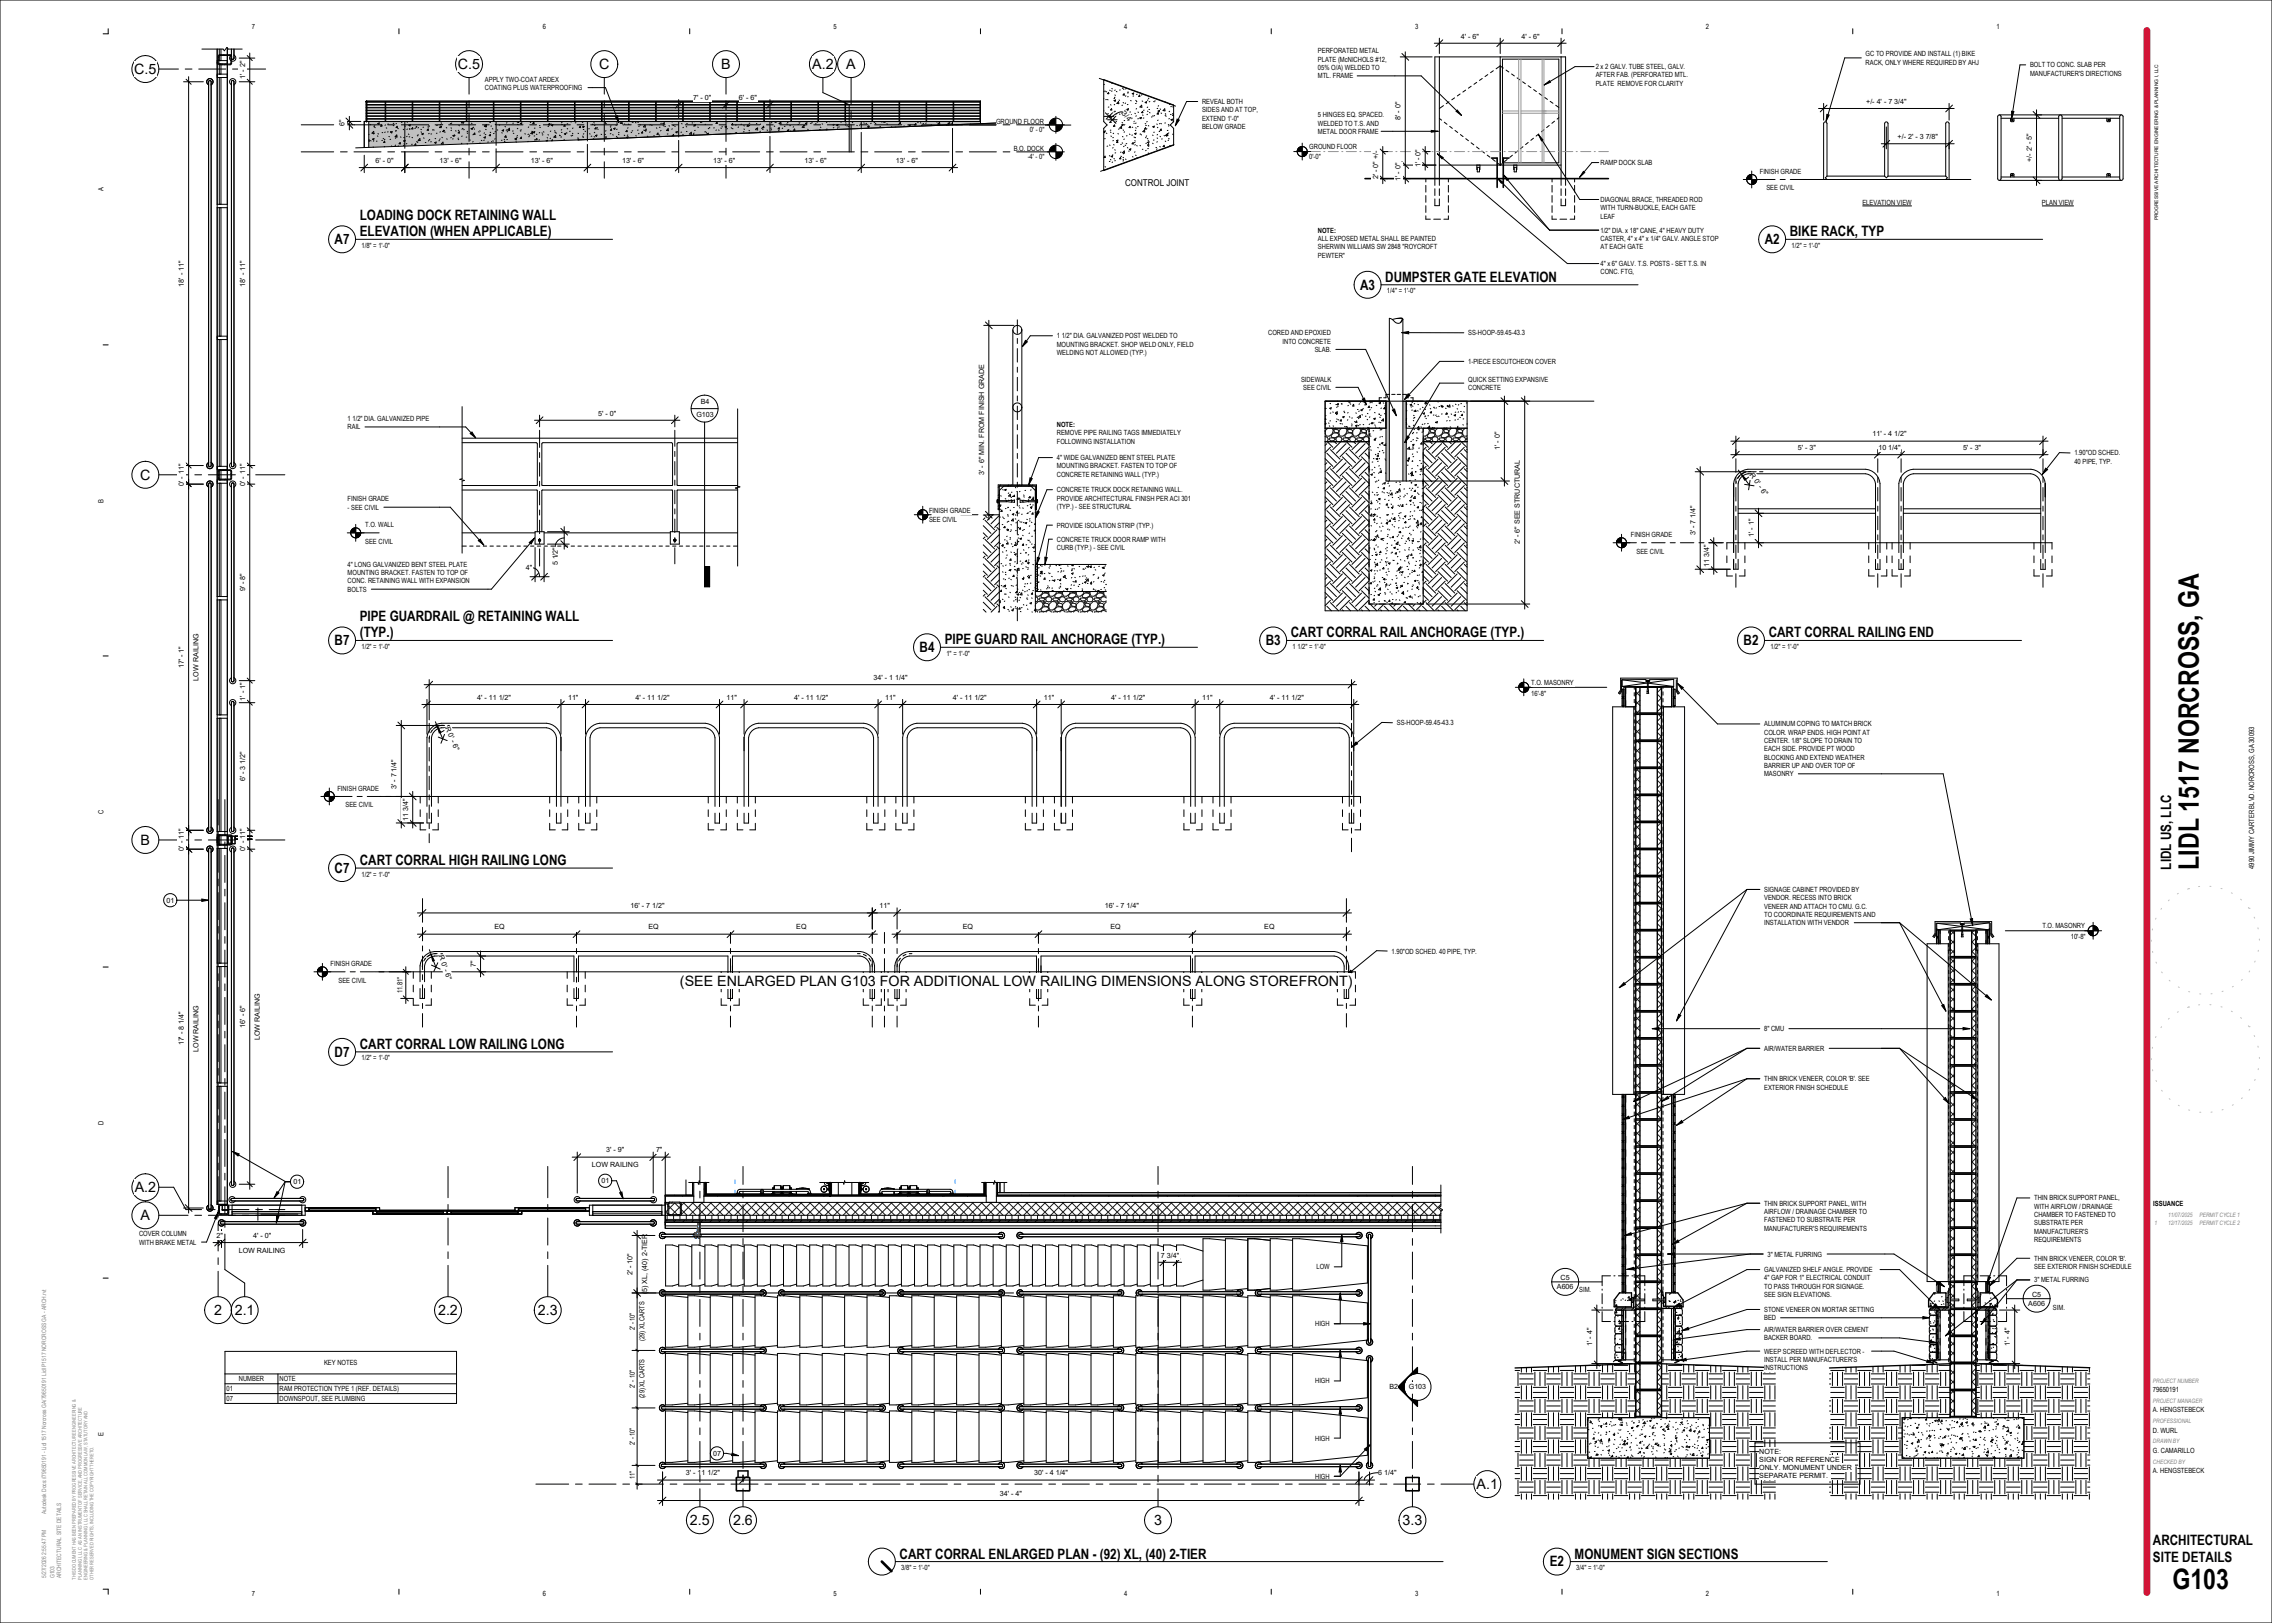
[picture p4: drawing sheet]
<svg xmlns="http://www.w3.org/2000/svg" width="1067mm" height="762mm" viewBox="0 0 1067 762" stroke-linecap="round" stroke-linejoin="round" font-family="sans-serif">
<defs><g id="words">
<g font-size="13.2">
<text x="1032" y="408" transform="rotate(-90 1032 408)">LIDL 1517 NORCROSS, GA</text>
<text x="1020" y="746">G103</text>
</g>
<g font-size="6.7">
<text x="63" y="35">C.5</text>
<text x="215" y="32">C.5</text>
<text x="281" y="32">C</text>
<text x="339" y="32">B</text>
<text x="381" y="32">A.2</text>
<text x="397" y="32">A</text>
<text x="169" y="103">LOADING DOCK RETAINING WALL</text>
<text x="169" y="111">ELEVATION (WHEN APPLICABLE)</text>
<text x="840" y="111">BIKE RACK, TYP</text>
<text x="157" y="115">A7</text>
<text x="829" y="115">A2</text>
<text x="639" y="136">A3</text>
<text x="650" y="132">DUMPSTER GATE ELEVATION</text>
<text x="66" y="225">C</text>
<text x="169" y="291">PIPE GUARDRAIL @ RETAINING WALL</text>
<text x="169" y="299">(TYP.)</text>
<text x="606" y="299">CART CORRAL RAIL ANCHORAGE (TYP.)</text>
<text x="830" y="299">CART CORRAL RAILING END</text>
<text x="157" y="303">B7</text>
<text x="444" y="302">PIPE GUARD RAIL ANCHORAGE (TYP.)</text>
<text x="594" y="303">B3</text>
<text x="819" y="303">B2</text>
<text x="432" y="306">B4</text>
<text x="66" y="397">B</text>
<text x="169" y="406">CART CORRAL HIGH RAILING LONG</text>
<text x="157" y="410">C7</text>
<text x="1019" y="408" transform="rotate(-90 1019 408)">LIDL US, LLC</text>
<text x="319" y="463">(SEE ENLARGED PLAN G103 FOR ADDITIONAL LOW RAILING DIMENSIONS ALONG STOREFRONT)</text>
<text x="157" y="496">D7</text>
<text x="169" y="492">CART CORRAL LOW RAILING LONG</text>
<text x="63" y="560">A.2</text>
<text x="66" y="573">A</text>
<text x="101" y="617">2</text>
<text x="110" y="617">2.1</text>
<text x="206" y="617">2.2</text>
<text x="253" y="617">2.3</text>
<text x="693" y="699">A.1</text>
<text x="324" y="716">2.5</text>
<text x="344" y="716">2.6</text>
<text x="542" y="716">3</text>
<text x="659" y="716">3.3</text>
<text x="1011" y="725">ARCHITECTURAL</text>
<text x="422" y="732">CART CORRAL ENLARGED PLAN - (92) XL, (40) 2-TIER</text>
<text x="739" y="732">MONUMENT SIGN SECTIONS</text>
<text x="728" y="735">E2</text>
<text x="1011" y="733">SITE DETAILS</text>
</g>
<text font-size="4.4" x="528" y="87">CONTROL JOINT</text>
<g font-size="3.4">
<text x="118" y="14">7</text>
<text x="255" y="14">6</text>
<text x="391" y="14">5</text>
<text x="528" y="14">4</text>
<text x="664" y="14">3</text>
<text x="801" y="14">2</text>
<text x="937" y="14">1</text>
<text x="686" y="18">4' - 6&quot;</text>
<text x="714" y="18">4' - 6&quot;</text>
<text x="619" y="25">PERFORATED METAL</text>
<text x="619" y="29">PLATE (McNICHOLS #12,</text>
<text x="876" y="26">GC TO PROVIDE AND INSTALL (1) BIKE</text>
<text x="619" y="33">05% O/A) WELDED TO</text>
<text x="749" y="32">2 x 2 GALV. TUBE STEEL, GALV.</text>
<text x="876" y="30">RACK, ONLY WHERE REQUIRED BY AHJ</text>
<text x="953" y="32">BOLT TO CONC. SLAB PER</text>
<text x="953" y="36">MANUFACTURER'S DIRECTIONS</text>
<text x="115" y="37" transform="rotate(-90 115 37)">1' - 2&quot;</text>
<text x="228" y="38">APPLY TWO-COAT ARDEX</text>
<text x="619" y="37">MTL. FRAME</text>
<text x="749" y="36">AFTER FAB. (PERFORATED MTL.</text>
<text x="749" y="40">PLATE REMOVE FOR CLARITY</text>
<text x="228" y="42">COATING PLUS WATERPROOFING</text>
<text x="326" y="47">7' - 0&quot;</text>
<text x="347" y="47">6' - 6&quot;</text>
<text x="527" y="54" transform="rotate(45 527 54)">3/4' '</text>
<text x="564" y="49">REVEAL BOTH</text>
<text x="564" y="53">SIDES AND AT TOP,</text>
<text x="876" y="49">+/- 4' - 7 3/4&quot;</text>
<text x="162" y="59" transform="rotate(-90 162 59)">6&quot;</text>
<text x="468" y="58">GROUND FLOOR</text>
<text x="564" y="57">EXTEND 1'-0&quot;</text>
<text x="619" y="55">5 HINGES EQ. SPACED.</text>
<text x="619" y="59">WELDED TO T.S. AND</text>
<text x="658" y="56" transform="rotate(-90 658 56)">8' - 0&quot;</text>
<text x="483" y="62">0' - 0&quot;</text>
<text x="564" y="61">BELOW GRADE</text>
<text x="619" y="63">METAL DOOR FRAME</text>
<text x="891" y="65">+/- 2' - 3 7/8&quot;</text>
<text x="476" y="71">B.O. DOCK</text>
<text x="615" y="70">GROUND FLOOR</text>
<text x="176" y="76">6' - 0&quot;</text>
<text x="206" y="76">13' - 6&quot;</text>
<text x="249" y="76">13' - 6&quot;</text>
<text x="292" y="76">13' - 6&quot;</text>
<text x="335" y="76">13' - 6&quot;</text>
<text x="378" y="76">13' - 6&quot;</text>
<text x="421" y="76">13' - 6&quot;</text>
<text x="483" y="74">-4' - 0&quot;</text>
<text x="615" y="75">0'-0&quot;</text>
<text x="751" y="78">RAMP DOCK SLAB</text>
<text x="954" y="76" transform="rotate(-90 954 76)">+/- 2' - 5&quot;</text>
<text x="667" y="79" transform="rotate(-90 667 79)">1' - 0&quot;</text>
<text x="826" y="82">FINISH GRADE</text>
<text x="49" y="90" transform="rotate(-90 49 90)">A</text>
<text x="647" y="84" transform="rotate(-90 647 84)">2' - 0&quot; +/-</text>
<text x="658" y="85" transform="rotate(-90 658 85)">1' - 0&quot;</text>
<text x="829" y="89">SEE CIVIL</text>
<text x="751" y="95">DIAGONAL BRACE, THREADED ROD</text>
<text x="751" y="99">WITH TURN-BUCKLE, EACH GATE</text>
<text x="874" y="96">ELEVATION VIEW</text>
<text x="959" y="96">PLAN VIEW</text>
<text x="751" y="103">LEAF</text>
<text x="619" y="109">NOTE:</text>
<text x="619" y="113">ALL EXPOSED METAL SHALL BE PAINTED</text>
<text x="751" y="109">1/2&quot; DIA. x 18&quot; CANE, 4&quot; HEAVY DUTY</text>
<text x="751" y="113">CASTER, 4&quot; x 4&quot; x 1/4&quot; GALV. ANGLE STOP</text>
<text x="170" y="116">1/8&quot; = 1'-0&quot;</text>
<text x="619" y="117">SHERWIN WILLIAMS SW 2848 &quot;ROYCROFT</text>
<text x="751" y="117">AT EACH GATE</text>
<text x="841" y="116">1/2&quot; = 1'-0&quot;</text>
<text x="619" y="121">PEWTER&quot;</text>
<text x="751" y="125">4&quot; x 6&quot; GALV. T.S. POSTS - SET T.S. IN</text>
<text x="751" y="129">CONC. FTG,</text>
<text x="86" y="135" transform="rotate(-90 86 135)">18' - 11&quot;</text>
<text x="115" y="135" transform="rotate(-90 115 135)">18' - 11&quot;</text>
<text x="651" y="138">1/4&quot; = 1'-0&quot;</text>
<text x="496" y="159">1 1/2&quot; DIA. GALVANIZED POST WELDED TO</text>
<text x="595" y="157">CORED AND EPOXIED</text>
<text x="602" y="161">INTO CONCRETE</text>
<text x="689" y="157">SS-HOOP-59.45-43.3</text>
<text x="496" y="163">MOUNTING BRACKET. SHOP WELD ONLY, FIELD</text>
<text x="496" y="167">WELDING NOT ALLOWED (TYP.)</text>
<text x="617" y="165">SLAB.</text>
<text x="689" y="171">1-PIECE ESCUTCHEON COVER</text>
<text x="611" y="179">SIDEWALK</text>
<text x="689" y="179">QUICK SETTING EXPANSIVE</text>
<text x="612" y="183">SEE CIVIL</text>
<text x="689" y="183">CONCRETE</text>
<text x="329" y="190">B4</text>
<text x="163" y="198">1 1/2&quot; DIA. GALVANIZED PIPE</text>
<text x="281" y="195">5' - 0&quot;</text>
<text x="327" y="196">G103</text>
<text x="163" y="202">RAIL</text>
<text x="496" y="200">NOTE:</text>
<text x="496" y="204">REMOVE PIPE RAILING TAGS IMMEDIATELY</text>
<text x="496" y="208">FOLLOWING INSTALLATION</text>
<text x="879" y="205">11' - 4 1/2&quot;</text>
<text x="704" y="211" transform="rotate(-90 704 211)">1' - 0&quot;</text>
<text x="844" y="211">5' - 3&quot;</text>
<text x="882" y="211">10 1/4&quot;</text>
<text x="922" y="211">5' - 3&quot;</text>
<text x="974" y="214">1.90&quot;OD SCHED.</text>
<text x="496" y="216">4&quot; WIDE GALVANIZED BENT STEEL PLATE</text>
<text x="496" y="220">MOUNTING BRACKET. FASTEN TO TOP OF</text>
<text x="974" y="218">40 PIPE, TYP.</text>
<text x="462" y="223" transform="rotate(-90 462 223)">3' - 6&quot; MIN. FROM FINISH GRADE</text>
<text x="496" y="224">CONCRETE RETAINING WALL (TYP.)</text>
<text x="821" y="223" transform="rotate(54 821 223)">R 0' - 6&quot;</text>
<text x="86" y="228" transform="rotate(-90 86 228)">0' - 11&quot;</text>
<text x="115" y="228" transform="rotate(-90 115 228)">0' - 11&quot;</text>
<text x="496" y="231">CONCRETE TRUCK DOCK RETAINING WALL.</text>
<text x="49" y="236" transform="rotate(-90 49 236)">B</text>
<text x="163" y="235">FINISH GRADE</text>
<text x="163" y="239">- SEE CIVIL</text>
<text x="496" y="235">PROVIDE ARCHITECTURAL FINISH PER ACI 301</text>
<text x="496" y="239">(TYP.) - SEE STRUCTURAL</text>
<text x="436" y="245">SEE CIVIL</text>
<text x="436" y="241">FINISH GRADE</text>
<text x="171" y="247">T.O. WALL</text>
<text x="496" y="248">PROVIDE ISOLATION STRIP (TYP.)</text>
<text x="796" y="251" transform="rotate(-90 796 251)">3' - 7 1/4&quot;</text>
<text x="171" y="255">SEE CIVIL</text>
<text x="496" y="254">CONCRETE TRUCK DOOR RAMP WITH</text>
<text x="714" y="256" transform="rotate(-90 714 256)">2' - 6&quot; SEE STRUCTURAL</text>
<text x="766" y="252">FINISH GRADE</text>
<text x="823" y="252" transform="rotate(-90 823 252)">1' - 1&quot;</text>
<text x="496" y="258">CURB (TYP.) - SEE CIVIL</text>
<text x="768" y="260">SEE CIVIL</text>
<text x="163" y="266">4&quot; LONG GALVANIZED BENT STEEL PLATE</text>
<text x="247" y="268">4&quot;</text>
<text x="262" y="265" transform="rotate(-90 262 265)">5 1/2&quot;</text>
<text x="802" y="266" transform="rotate(-90 802 266)">11 3/4&quot;</text>
<text x="163" y="270">MOUNTING BRACKET. FASTEN TO TOP OF</text>
<text x="163" y="274">CONC. RETAINING WALL WITH EXPANSION</text>
<text x="115" y="278" transform="rotate(-90 115 278)">9' - 8&quot;</text>
<text x="163" y="278">BOLTS</text>
<text x="170" y="305">1/2&quot; = 1'-0&quot;</text>
<text x="607" y="305">1 1/2&quot; = 1'-0&quot;</text>
<text x="831" y="305">1/2&quot; = 1'-0&quot;</text>
<text x="444" y="308">1&quot; = 1'-0&quot;</text>
<text x="86" y="314" transform="rotate(-90 86 314)">17' - 1&quot;</text>
<text x="93" y="320" transform="rotate(-90 93 320)">LOW RAILING</text>
<text x="410" y="319">34' - 1 1/4&quot;</text>
<text x="719" y="321">T.O. MASONRY</text>
<text x="115" y="329" transform="rotate(-90 115 329)">1' - 1&quot;</text>
<text x="224" y="329">4' - 11 1/2&quot;</text>
<text x="267" y="329">11&quot;</text>
<text x="298" y="329">4' - 11 1/2&quot;</text>
<text x="341" y="329">11&quot;</text>
<text x="373" y="329">4' - 11 1/2&quot;</text>
<text x="416" y="329">11&quot;</text>
<text x="447" y="329">4' - 11 1/2&quot;</text>
<text x="490" y="329">11&quot;</text>
<text x="522" y="329">4' - 11 1/2&quot;</text>
<text x="565" y="329">11&quot;</text>
<text x="596" y="329">4' - 11 1/2&quot;</text>
<text x="719" y="327">16'-8&quot;</text>
<text x="209" y="342" transform="rotate(67 209 342)">R 0' - 6&quot;</text>
<text x="656" y="341">SS-HOOP-59.45-43.3</text>
<text x="828" y="341">ALUMINUM COPING TO MATCH BRICK</text>
<text x="828" y="345">COLOR. WRAP ENDS. HIGH POINT AT</text>
<text x="828" y="349">CENTER. 1/8&quot; SLOPE TO DRAIN TO</text>
<text x="828" y="353">EACH SIDE. PROVIDE PT WOOD</text>
<text x="828" y="357">BLOCKING AND EXTEND WEATHER</text>
<text x="828" y="361">BARRIER UP AND OVER TOP OF</text>
<text x="828" y="364">MASONRY</text>
<text x="115" y="367" transform="rotate(-90 115 367)">6' - 3 1/2&quot;</text>
<text x="158" y="371">FINISH GRADE</text>
<text x="186" y="371" transform="rotate(-90 186 371)">3' - 7 1/4&quot;</text>
<text x="49" y="382" transform="rotate(-90 49 382)">C</text>
<text x="162" y="379">SEE CIVIL</text>
<text x="192" y="385" transform="rotate(-90 192 385)">11 3/4&quot;</text>
<text x="86" y="399" transform="rotate(-90 86 399)">0' - 11&quot;</text>
<text x="115" y="399" transform="rotate(-90 115 399)">0' - 11&quot;</text>
<text x="1058" y="408" transform="rotate(-90 1058 408)">4990 JIMMY CARTER BLVD. NORCROSS, GA 30093</text>
<text x="170" y="412">1/2&quot; = 1'-0&quot;</text>
<text x="828" y="419">SIGNAGE CABINET PROVIDED BY</text>
<text x="78" y="424">01</text>
<text x="828" y="423">VENDOR. RECESS INTO BRICK</text>
<text x="296" y="426">16' - 7 1/2&quot;</text>
<text x="413" y="426">11&quot;</text>
<text x="519" y="426">16' - 7 1/4&quot;</text>
<text x="828" y="427">VENEER AND ATTACH TO CMU. G.C.</text>
<text x="828" y="431">TO COORDINATE REQUIREMENTS AND</text>
<text x="232" y="436">EQ</text>
<text x="304" y="436">EQ</text>
<text x="374" y="436">EQ</text>
<text x="452" y="436">EQ</text>
<text x="521" y="436">EQ</text>
<text x="594" y="436">EQ</text>
<text x="828" y="434">INSTALLATION WITH VENDOR</text>
<text x="959" y="436">T.O. MASONRY</text>
<text x="972" y="441">10'-8&quot;</text>
<text x="206" y="449" transform="rotate(70 206 449)">R 0' - 6&quot;</text>
<text x="653" y="448">1.90&quot;OD SCHED. 40 PIPE, TYP.</text>
<text x="155" y="454">FINISH GRADE</text>
<text x="223" y="454" transform="rotate(-90 223 454)">7&quot;</text>
<text x="159" y="461">SEE CIVIL</text>
<text x="189" y="466" transform="rotate(-90 189 466)">11.81&quot;</text>
<text x="115" y="483" transform="rotate(-90 115 483)">16' - 6&quot;</text>
<text x="828" y="484">8&quot; CMU</text>
<text x="86" y="491" transform="rotate(-90 86 491)">17' - 8 1/4&quot;</text>
<text x="122" y="488" transform="rotate(-90 122 488)">LOW RAILING</text>
<text x="93" y="494" transform="rotate(-90 93 494)">LOW RAILING</text>
<text x="170" y="498">1/2&quot; = 1'-0&quot;</text>
<text x="828" y="493">AIR/WATER BARRIER</text>
<text x="828" y="508">THIN BRICK VENEER, COLOR 'B'. SEE</text>
<text x="828" y="512">EXTERIOR FINISH SCHEDULE</text>
<text x="49" y="528" transform="rotate(-90 49 528)">D</text>
<text x="285" y="541">3' - 9&quot;</text>
<text x="308" y="541">7&quot;</text>
<text x="278" y="548">LOW RAILING</text>
<text x="138" y="556">01</text>
<text x="282" y="556">01</text>
<text x="955" y="564">THIN BRICK SUPPORT PANEL,</text>
<text x="828" y="566">THIN BRICK SUPPORT PANEL, WITH</text>
<text x="955" y="568">WITH AIRFLOW / DRAINAGE</text>
<text x="1011" y="566">ISSUANCE</text>
<text x="828" y="570">AIRFLOW / DRAINAGE CHAMBER TO</text>
<text x="828" y="574">FASTENED TO SUBSTRATE PER</text>
<text x="955" y="571">CHAMBER TO FASTENED TO</text>
<text x="955" y="575">SUBSTRATE PER</text>
<text x="65" y="580">COVER COLUMN</text>
<text x="102" y="581">2&quot;</text>
<text x="119" y="581">4' - 0&quot;</text>
<text x="828" y="578">MANUFACTURER'S REQUIREMENTS</text>
<text x="955" y="579">MANUFACTURER'S</text>
<text x="65" y="584">WITH BRAKE METAL</text>
<text x="955" y="583">REQUIREMENTS</text>
<text x="112" y="588">LOW RAILING</text>
<text x="545" y="590">7 3/4&quot;</text>
<text x="830" y="590">3&quot; METAL FURRING</text>
<text x="955" y="592">THIN BRICK VENEER, COLOR 'B'.</text>
<text x="297" y="599" transform="rotate(-90 297 599)">2' - 10&quot;</text>
<text x="618" y="596">LOW</text>
<text x="828" y="597">GALVANIZED SHELF ANGLE. PROVIDE</text>
<text x="955" y="596">SEE EXTERIOR FINISH SCHEDULE</text>
<text x="731" y="605">A606</text>
<text x="733" y="601">C5</text>
<text x="828" y="601">4&quot; GAP FOR 1&quot; ELECTRICAL CONDUIT</text>
<text x="828" y="605">TO PASS THROUGH FOR SIGNAGE.</text>
<text x="955" y="602">3&quot; METAL FURRING</text>
<text x="304" y="608" transform="rotate(-90 304 608)">(5) XL, (40) 2-TIER</text>
<text x="741" y="607">SIM.</text>
<text x="828" y="609">SEE SIGN ELEVATIONS.</text>
<text x="954" y="609">C5</text>
<text x="828" y="616">STONE VENEER ON MORTAR SETTING</text>
<text x="952" y="613">A606</text>
<text x="964" y="615">SIM.</text>
<text x="618" y="623">HIGH</text>
<text x="828" y="620">BED</text>
<text x="298" y="625" transform="rotate(-90 298 625)">2' - 10&quot;</text>
<text x="303" y="630" transform="rotate(-90 303 630)">(29) XL CARTS</text>
<text x="828" y="625">AIR/WATER BARRIER OVER CEMENT</text>
<text x="828" y="629">BACKER BOARD.</text>
<text x="748" y="632" transform="rotate(-90 748 632)">1' - 4&quot;</text>
<text x="828" y="636">WEEP SCREED WITH DEFLECTOR -</text>
<text x="944" y="632" transform="rotate(-90 944 632)">1' - 4&quot;</text>
<text x="152" y="641">KEY NOTES</text>
<text x="828" y="639">INSTALL PER MANUFACTURER'S</text>
<text x="828" y="643">INSTRUCTIONS</text>
<text x="106" y="653">01</text>
<text x="112" y="649">NUMBER</text>
<text x="131" y="649">NOTE</text>
<text x="131" y="653">RAM PROTECTION TYPE 1 (REF. DETAILS)</text>
<text x="298" y="652" transform="rotate(-90 298 652)">2' - 10&quot;</text>
<text x="618" y="650">HIGH</text>
<text x="652" y="652">B2</text>
<text x="661" y="652">G103</text>
<text x="1011" y="654">79650191</text>
<text x="106" y="658">07</text>
<text x="131" y="658">DOWNSPOUT, SEE PLUMBING</text>
<text x="303" y="657" transform="rotate(-90 303 657)">(29) XL CARTS</text>
<text x="1011" y="663">A. HENGSTEBECK</text>
<text x="49" y="674" transform="rotate(-90 49 674)">E</text>
<text x="618" y="676">HIGH</text>
<text x="1011" y="673">D. WURL</text>
<text x="298" y="679" transform="rotate(-90 298 679)">2' - 10&quot;</text>
<text x="335" y="684">07</text>
<text x="826" y="683">NOTE:</text>
<text x="1011" y="682">G. CAMARILLO</text>
<text x="826" y="686">SIGN FOR REFERENCE</text>
<text x="298" y="694" transform="rotate(-90 298 694)">11&quot;</text>
<text x="322" y="693">3' - 11 1/2&quot;</text>
<text x="486" y="693">30' - 4 1/4&quot;</text>
<text x="618" y="694">HIGH</text>
<text x="647" y="693">6 1/4&quot;</text>
<text x="826" y="690">ONLY. MONUMENT UNDER</text>
<text x="826" y="694">SEPARATE PERMIT.</text>
<text x="1011" y="692">A. HENGSTEBECK</text>
<text x="469" y="702">34' - 4&quot;</text>
<text x="423" y="737">3/8&quot; = 1'-0&quot;</text>
<text x="740" y="737">3/4&quot; = 1'-0&quot;</text>
<text x="118" y="749">7</text>
<text x="255" y="749">6</text>
<text x="391" y="749">5</text>
<text x="528" y="749">4</text>
<text x="664" y="749">3</text>
<text x="801" y="749">2</text>
<text x="937" y="749">1</text>
</g>
<g font-size="2.8" fill="#808080">
<text x="1012" y="575">1</text>
<text x="1018" y="571">11/07/2025</text>
<text x="1018" y="575">12/17/2025</text>
<text x="1033" y="571">PERMIT CYCLE 1</text>
<text x="1033" y="575">PERMIT CYCLE 2</text>
<text x="1011" y="649">PROJECT NUMBER</text>
<text x="1011" y="659">PROJECT MANAGER</text>
<text x="1011" y="668">PROFESSIONAL</text>
<text x="1011" y="678">DRAWN BY</text>
<text x="1011" y="687">CHECKED BY</text>
<text x="22" y="711" transform="rotate(-90 22 711)">Autodesk Docs://79650191 - Lidl 1517 Norcross GA/79650191 Lidl P1517 NORCROSS GA - ARCH.rvt</text>
<text x="22" y="741" transform="rotate(-90 22 741)">5/27/2026 2:55:47 PM</text>
<text x="26" y="741" transform="rotate(-90 26 741)">G103</text>
<text x="29" y="741" transform="rotate(-90 29 741)">ARCHITECTURAL SITE DETAILS</text>
</g>
<text font-size="2.3" x="1013" y="104" transform="rotate(-90 1013 104)">PROGRESSIVE ARCHITECTURE ENGINEERING &amp; PLANNING I, LLC</text>
<g font-size="2.3" fill="#808080">
<text x="36" y="742" transform="rotate(-90 36 742)">THIS DOCUMENT HAS BEEN PREPARED BY PROGRESSIVE ARCHITECTURE ENGINEERING &amp;</text>
<text x="38" y="742" transform="rotate(-90 38 742)">PLANNING I, LLC AS AN INSTRUMENT OF SERVICE, AND PROGRESSIVE ARCHITECTURE</text>
<text x="41" y="742" transform="rotate(-90 41 742)">ENGINEERING &amp; PLANNING I, LLC SHALL RETAIN ALL COMMON LAW, STATUTORY AND</text>
<text x="44" y="742" transform="rotate(-90 44 742)">OTHER RESERVED RIGHTS, INCLUDING THE COPYRIGHT THERETO.</text>
</g>
</g></defs>
<g fill="#c0c0c0">
<path d="M651 188h1v38h-1z"/>
<path d="M659 188h1v38h-1z"/>
</g>
<g fill="#fff">
<path d="M643 201h8v25h9v-25h8v83h-25z"/>
<path d="M622 188h29v13h-29z"/>
<path d="M660 188h29v13h-29z"/>
<path d="M622 207h21v77h25v-77h21v80h-67z"/>
<path d="M622 201h21v6h-21z"/>
<path d="M668 201h21v6h-21z"/>
</g>
<g fill="none" stroke="#000" stroke-width=".47">
<path d="M656 150h2v1M659 150a2.7 2.7 0 0 1-3 2 2.7 2.7 0 0 1-2-2l-2-1v77M659 150l-1-1-4 1M659 150v76M622 199h1h-1M622 192h.1M622 197h.1M622 198h.1M622 198v1M623 195h-1M623 192h-1M623 188v1"/>
<path d="M624 199h.1M624 200h.1M624 192l1-1v1zM624 189l1 1M625 198h-1M625 194h.1M626 193v1M626 200h.1M627 194h.1M628 190h-1M628 198h-1M628 197h.1"/>
<path d="M628 194l-1 1M628 193v1h-1zM628 191h.1M628 188h.1M628 189v1zM629 197h-1M629 199h.1M630 197v1h-1zM630 190h.1M630 199h.1M630 196h1zM631 194h.1"/>
<path d="M631 193h.1M633 197h.1M633 194h.1M633 190v1M634 188h-1v1M634 196h.1M634 189h.1M634 190h.1M635 199h.1M635 200h.1M635 196h.1M635 190h1"/>
<path d="M636 190v1h-1zM636 198h.1M636 200h1zM637 194h.1M637 198h.1M638 196h-1M638 192h-1M638 200h.1M638 196v1M638 193h.1M638 190h.1M639 189h.1"/>
<path d="M639 195v1h-1zM639 199h-1M639 193l1-1-1 1zM639 195h1M640 189h.1M640 199h.1M640 192h.1M641 190h.1M641 195h.1M642 197h.1M642 194h.1M643 191h-1z"/>
<path d="M643 199h.1M643 196h.1M643 192v1M643 189h.1M644 189h.1M644 191h.1M644 198v1zM645 197l1-1v1zM645 199h.1M645 194h1M645 199l1 1M646 190h.1"/>
<path d="M647 194h1M648 189v1zM648 198h-1M648 195h-1M648 196h.1M648 198v1M649 195h-1M649 188h.1M649 192h-1M649 187h-1v1M649 189h1M650 197v1h-1z"/>
<path d="M650 191v1zM650 194h.1M651 191h-1M651 188v38h9v-38M652 185h-1v2h-1M653 185h2M656 185h2M659 185h1v2h1M660 198v1M660 190h1M660 197h.1M661 197h-1"/>
<path d="M661 193h-1M662 190h1zM662 187h1v1M662 191h1M663 193h.1M663 191h.1M663 189h.1M664 197v1M664 195h.1M664 200h.1M664 196h.1M664 193h.1"/>
<path d="M664 189v1M665 193h-1zM666 193h.1M666 190h.1M666 189h.1M667 192h.1M668 191h.1M668 199h.1M668 194h1zM669 199h.1M669 190h.1M669 195h.1"/>
<path d="M669 195v1M669 192h.1M669 189h.1M670 196v1M670 188v1h-1zM671 199h-1M671 195h-1M671 190h.1M672 192h.1M672 193v1zM673 191l1 1M673 195h.1"/>
<path d="M673 191h.1M674 198h1v1zM674 198h.1M674 195h.1M674 191v1M675 195v1M675 189h.1M675 195l1 1M676 191h.1M677 190h.1M677 191h.1M677 194h.1"/>
<path d="M677 191h1M679 192h.1M679 194h.1M680 197l-1 1M680 194h-1M680 191h.1M680 190h.1M680 196h.1M681 190v1h-1zM681 198h.1M681 194l1 1M682 191h.1"/>
<path d="M683 195h.1M683 190h1M683 197h.1M684 194h-1M684 192h.1M685 197h-1M685 193v1M685 190h.1M685 196h1M686 193h.1M686 189v1M687 194v1h-1z"/>
<path d="M687 199v1M687 193l1 1M687 197h.1M687 191h1M689 189h-1M689 199h.1M689 188v99h-67v-99h126M622 215l4 4M622 201h29M622 207h21M623 208l-1 1M623 217l-1 1"/>
<path d="M623 213l5 4M623 207l3 3M625 210l-3 2M625 219l-3 2M625 211l4 5M627 207l1 1M630 207l-4 4M630 216l-4 4M630 214l5 5M631 200h1M632 208l-4 5M632 217l-4 5"/>
<path d="M632 213l4 4M632 207l3 3M632 200h.1M633 200v1M634 210l-5 4M634 219l-5 4M634 211l4 5M636 207v1M637 200v1M639 207l-4 4M639 216l-4 4M639 214l4 4"/>
<path d="M641 208l-5 5M641 217l-5 5M641 213l2 2M641 207l2 2M642 201h.1M643 210l-5 4M643 219l-5 4M643 211h.1M643 204h.1M643 201v83h25v-83M643 206h.1M643 202v1"/>
<path d="M643 205h1M644 210h-1M644 211h.1M645 217h-1M645 215h.1M645 202h.1M645 219l1 1M645 206l1 1M646 206v1h-1zM646 213v1M646 200v1M646 215h1v1z"/>
<path d="M646 206h.1M647 210h.1M647 214h.1M647 217h.1M647 213h.1M648 201h.1M648 219h-1M648 215h.1M648 209h.1M648 212h.1M648 208v1M648 205h.1"/>
<path d="M648 202h.1M649 208h.1M649 202h.1M649 205h.1M649 211v1M650 213h-1M650 209h.1M650 215l1 1M651 208l-1 1h1M651 216h.1M660 207v1M660 201h29"/>
<path d="M661 216v1zM661 218h.1M661 216h.1M662 200h-1M662 215v1l-1-1zM662 210v1h-1zM662 200h.1M663 211h-1M663 207h-1M663 220h.1M663 203v1M663 211h.1"/>
<path d="M663 209h1zM663 217h.1M663 213h.1M664 210h-1M664 210h.1M664 206l-1 1M664 203h.1M664 214h-1M664 202h.1M665 206h.1M665 207h.1M665 212h1"/>
<path d="M665 203h.1M666 219h.1M666 206h.1M666 202v-1v1zM666 200v1zM666 210h.1M667 216h.1M667 200v1M668 218h-1M668 208v1l-1-1zM668 203h.1M668 216h.1"/>
<path d="M668 219h.1M668 216l3 3M668 213l4 4M670 210l-2 1M670 219l-2 1M670 211l4 5M671 200v1h-1zM672 207v1M673 201h.1M674 207l-3 4M675 216l-4 4M675 214l5 5"/>
<path d="M677 208l-5 5M677 217l-5 5M677 213l4 4M677 207l3 3M678 201h.1M679 210l-5 4M679 219l-5 4M679 211l4 5M679 201h.1M680 207l1 1M681 200v1M683 207l-3 4"/>
<path d="M684 216l-4 4M684 214l5 5M685 200h-1M685 201h-1M686 208l-5 5M686 217l-5 5M686 213l3 3M686 207l3 3M688 210l-5 4M688 219l-5 4M688 211l1 1M689 211h.1"/>
<path d="M689 220h.1M689 207h-21l3 3M622 233l4 4M622 224l4 4M623 226l-1 1M623 235l-1 1M623 240l5 4M623 231l5 4M623 222l5 4M625 228l-3 2M625 237l-3 2M625 238l4 5"/>
<path d="M625 229l4 5M625 220l4 5M630 225l-4 4M630 234l-4 4M630 232l5 5M630 223l5 5M632 226l-4 5M632 235l-4 5M632 240l4 4M632 231l4 4M632 222l4 4M634 228l-5 4"/>
<path d="M634 237l-5 4M634 238l4 5M634 229l4 5M634 220l4 5M639 225l-4 4M639 234l-4 4M639 232l4 4M639 223l4 4M641 226l-5 5M641 235l-5 5M641 240l2 2M641 231l2 2"/>
<path d="M641 222l2 2M643 228l-5 4M643 237l-5 4M643 238h.1M643 229h.1M643 220h.1M643 231h.1M643 220v1M643 228h.1M644 223h.1M644 239h.1M644 235h.1"/>
<path d="M644 236v1v-1zM644 231h1M644 221h.1M645 222h.1M645 232h1M646 224h-1M646 239h.1M646 226h.1M646 226h1M646 232l1 1M647 235h-1M647 231h-1"/>
<path d="M647 239h.1M647 236h.1M647 232h.1M647 234h1v1zM647 229h.1M647 225v1M648 222h-1M648 236v1M648 238h-1M648 234v1M648 222h.1M648 220h.1"/>
<path d="M648 221h1M649 221v1h-1zM649 231h.1M649 227h.1M650 227h.1M650 231h.1M650 229v1l-1-1zM650 234h.1M650 222h1M651 231h1M651 237h.1M652 238h.1"/>
<path d="M652 226h.1M652 233h.1M652 227h.1M652 235h.1M652 231v1M653 228h-1M653 230h.1M653 237h.1M653 238h1v1zM654 231v1h-1zM654 233v1M654 238h.1"/>
<path d="M655 231v1M656 226h-1M656 231h1h-1zM657 237h-1M657 234h.1M657 226h.1M657 230h.1M657 238h.1M657 233h1M658 231h-1M658 237h.1M658 227l-1 1"/>
<path d="M659 237h.1M659 237v1h-1zM659 233h.1M660 230h-1M660 232v1M661 237h-1M661 232h.1M661 222l1 1M662 235h1h-1zM662 229h.1M662 226h.1M663 237h-1"/>
<path d="M663 227h.1M663 233l-1 1M663 233h.1M663 230h.1M663 223h.1M663 222h-1zM663 229h.1M663 236h1M664 223h.1M664 237h.1M664 240h.1M664 228l1-1v1z"/>
<path d="M664 233l1 1h-1zM665 230v1h-1zM665 221v1M665 225h-1M666 231v1M666 229h.1M666 238h-1zM666 232h.1M667 223h.1M667 220h1l-1 1zM667 240h.1M667 236h.1"/>
<path d="M667 221h.1M668 239l-1 1M668 236h-1M668 233h.1M668 227h.1M668 229v1M668 226h.1M668 239h.1M668 223h.1M668 234l3 3M668 225l3 3M668 231l4 4"/>
<path d="M668 222l4 4M670 228l-2 1M670 237l-2 1M670 238l4 5M670 229l4 5M670 220l4 5M675 225l-4 4M675 234l-4 4M675 232l5 5M675 223l5 5M677 226l-5 5M677 235l-5 5"/>
<path d="M677 240l4 4M677 231l4 4M677 222l4 4M679 228l-5 4M679 237l-5 4M679 238l4 5M679 229l4 5M679 220l4 5M684 225l-4 4M684 234l-4 4M684 232l5 5M684 223l5 5"/>
<path d="M686 226l-5 5M686 235l-5 5M686 240l3 3M686 231l3 3M686 222l3 3M688 228l-5 4M688 237l-5 4M688 238l1 1M688 229l1 1M688 220l1 1M689 229h.1M689 238h.1"/>
<path d="M622 251l4 4M622 242l4 4M623 244l-1 1M623 253l-1 1M623 258l5 4M623 249l5 4M625 246l-3 2M625 255l-3 2M625 256l4 4M625 247l4 5M630 243l-4 4M630 252l-4 4"/>
<path d="M630 259l5 5M630 250l5 5M630 241l5 5M632 244l-4 5M632 253l-4 5M632 258l4 4M632 249l4 4M634 246l-5 4M634 255l-5 4M634 256l4 4M634 247l4 5M639 243l-4 4"/>
<path d="M639 252l-4 4M639 259l4 4M639 250l4 4M639 241l4 4M641 244l-5 5M641 253l-5 5M641 258l2 2M641 249l2 2M643 246l-5 4M643 255l-5 4M643 256h.1M643 247h.1"/>
<path d="M643 249h.1M643 257h.1M643 254h.1M644 247h.1M644 253v1M644 241v1h-1zM645 242l1-1-1 1zM645 242h.1M645 257v1M645 258h1M645 245h1M645 253l1 1h-1z"/>
<path d="M645 244h1h-1zM646 252h.1M646 242h.1M646 253h.1M646 250h.1M646 259h.1M646 256h.1M646 252v1M647 249h-1M647 246h-1M647 242v1M647 251v1h-1z"/>
<path d="M647 252h.1M647 257h.1M648 247v1M648 243h.1M648 259h.1M648 253h1zM649 249h-1M649 246h.1M649 247h.1M649 254h1M650 253h.1M651 258h.1"/>
<path d="M651 246l1-1-1 1zM651 260h.1M651 242h.1M651 257h.1M651 244h.1M651 245h.1M651 258v1M652 242h-1M652 255h-1M652 251h.1M652 252h-1M652 248l-1 1"/>
<path d="M652 245h.1M652 242h.1M653 249h-1M653 252v1M653 244v1h-1zM653 243h1M653 260h.1M654 256h-1M654 259h.1M654 246v1M654 241h.1M654 252h.1"/>
<path d="M654 257h1v1zM655 247h.1M655 254h.1M655 243v1h-1zM655 245h.1M656 259v1h-1zM656 258h1M656 256h.1M656 255v1l-1-1zM656 252h.1M657 242h.1M657 254l-1 1"/>
<path d="M657 251h.1M657 248h.1M657 250h1h-1zM657 244v1M657 256h.1M657 241h.1M657 243h.1M657 259h.1M658 250h.1M658 241h.1M658 253h.1M659 243v1"/>
<path d="M659 252h.1M659 248h.1M659 242h1v1zM660 258h.1M660 245v1M660 247v1M660 255h.1M660 245h.1M660 254h.1M661 258h1M661 252l1 1h-1zM662 248h-1"/>
<path d="M662 244h-1M662 257h.1M662 254h.1M662 242h.1M662 250v1M662 247h.1M662 244h.1M662 240h.1M663 251h-1M663 255h.1M663 242h.1M663 253h1"/>
<path d="M663 249h1M664 254h-1M664 258h-1M664 244h.1M665 247h.1M665 248h1M665 247l1-1v1zM665 257h1M666 244h.1M666 254h.1M666 245v1h-1zM666 258h.1"/>
<path d="M667 258h.1M667 260h.1M667 256v1M667 256v1h-1zM667 253h.1M667 250h.1M667 245v1zM667 246h.1M667 243h1M668 243h-1M668 243h.1M668 252l3 3"/>
<path d="M668 243l3 3M668 258l4 4M668 249l4 4M668 240l4 4M670 246l-2 1M670 255l-2 1M670 256l4 4M670 247l4 5M675 243l-4 4M675 252l-4 4M675 259l5 5M675 250l5 5"/>
<path d="M675 241l5 5M677 244l-5 5M677 253l-5 5M677 258l4 4M677 249l4 4M679 246l-5 4M679 255l-5 4M679 256l4 4M679 247l4 5M684 243l-4 4M684 252l-4 4M684 259l5 5"/>
<path d="M684 250l5 5M684 241l5 5M686 244l-5 5M686 253l-5 5M686 258l3 3M686 249l3 3M688 246l-5 4M688 255l-5 4M688 256l1 1M688 247l1 1M689 247h.1M689 256h.1"/>
<path d="M622 278l4 4M622 269l4 4M622 260l4 4M623 262l-1 1M623 271l-1 1M623 276l5 4M623 267l5 4M625 264l-3 2M625 273l-3 2M625 274l4 4M625 265l4 4M630 260l-4 5"/>
<path d="M630 269l-4 5M630 278l-4 5M630 277l5 5M630 268l5 5M632 262l-4 5M632 271l-4 5M632 276l4 4M632 267l4 4M634 264l-5 4M634 273l-5 4M634 274l4 4M634 265l4 4"/>
<path d="M639 260l-4 5M639 269l-4 5M639 278l-4 5M639 277l4 4M639 268l4 4M641 262l-5 5M641 271l-5 5M641 276l2 2M641 267l2 2M643 264l-5 4M643 273l-5 4M643 274h.1"/>
<path d="M643 265h.1M643 278h.1M643 272h.1M643 263h.1M643 268h1zM644 273v1h-1zM644 279h.1M645 261h-1M645 273h.1M645 271h.1M645 264h1M645 280h.1"/>
<path d="M645 272h.1M646 276h-1M646 268h-1M646 278h.1M646 265h.1M646 273h-1M646 269v1M646 260h1l-1 1zM646 266h.1M646 263h.1M647 268h.1M647 275h-1"/>
<path d="M647 274v1M647 264v1h-1zM647 279h1v1zM648 273h.1M648 260h.1M648 279h.1M648 276v1h-1zM648 268h.1M648 264h.1M649 263h.1M649 271h.1M650 272h.1"/>
<path d="M650 266v1h-1zM650 273v1M650 278h.1M651 279h-1M651 264h.1M651 275v1M651 264h-1M651 272h.1M651 269h.1M651 274v1zM651 265h.1M651 270h.1"/>
<path d="M651 262h.1M652 277h.1M652 264h.1M652 265l1-1-1 1zM652 267h.1M652 268h.1M652 275h.1M653 278h.1M653 274h.1M653 279h1M654 272h.1M654 263h1"/>
<path d="M655 274h1M656 276h.1M656 274h-1M656 270h-1M656 278h.1M656 275h.1M656 271v1M656 268h.1M656 264v1M656 265h.1M656 261h.1M657 277h-1"/>
<path d="M657 267v1h-1zM657 269h.1M657 268l1 1M657 276h1M658 263h.1M658 275h.1M658 266v1h-1zM658 269l1-1v1zM658 270h.1M658 275h1h-1zM658 266h.1M659 279h.1"/>
<path d="M659 278v1h-1zM659 263h1M659 273h.1M660 271h.1M661 261v1zM661 274h.1M661 266h.1M661 277v1M661 262h.1M661 271h.1M661 267h.1M662 264h-1"/>
<path d="M662 265h.1M662 260l-1 1M662 269h.1M663 269h.1M663 260v1h-1zM663 275h.1M663 268h.1M663 277h.1M663 275h1M663 262h.1M664 273l1-1v1zM664 279h1"/>
<path d="M664 268h.1M665 265h-1M665 263v1M665 270h1M666 275v1h-1zM666 276h-1M666 273h.1M666 277h.1M666 274h1M667 270h-1M667 265v1zM667 267h-1"/>
<path d="M667 263h.1M667 280h.1M667 265h.1M667 261h.1M668 268v1M668 269h.1M668 272h.1M668 279l3 3M668 270l3 3M668 261l3 3M668 276l4 4M668 267l4 4"/>
<path d="M670 264l-2 1M670 273l-2 1M670 274l4 4M670 265l4 4M675 260l-4 5M675 269l-4 5M675 278l-4 5M675 277l5 5M675 268l5 5M677 262l-5 5M677 271l-5 5M677 276l4 4"/>
<path d="M677 267l4 4M679 264l-5 4M679 273l-5 4M679 274l4 4M679 265l4 4M684 260l-4 5M684 269l-4 5M684 278l-4 5M684 277l5 5M684 268l5 5M686 262l-5 5M686 271l-5 5"/>
<path d="M686 276l3 3M686 267l3 3M688 264l-5 4M688 273l-5 4M688 274l1 1M688 265l1 1M689 265h.1M689 274h.1M623 280l-1 1M623 285l2 2M625 282l-3 2M625 283l4 4"/>
<path d="M630 286l1 1M632 280l-4 5M632 285l2 2M634 282l-5 4M634 283l4 4M639 286l1 1M641 280l-5 5M641 285l2 2M643 282l-5 4M643 283h.1M643 284l3 3M645 281v1z"/>
<path d="M645 283h.1M647 284l-2 1M648 282h-1M648 286l1 1M650 284l-3 2M650 285l2 2M650 282h.1M651 282h-1M651 283h.1M652 284l3 3M653 282h-1zM653 284v-1h1v1"/>
<path d="M654 281h.1M655 284l-1 1M656 282h-1M657 282h.1M657 286l1 1M659 284l-3 2M659 285l2 2M660 282v1h-1zM661 281h-1M661 281h.1M661 284l3 3M662 280h.1"/>
<path d="M663 281h.1M663 280h.1M664 284l-1 1M665 283h1M666 283v1M666 280h.1M666 286l1 1M667 284v-1v1M668 284l-3 2M668 285l2 2M670 282l-2 1M670 283l3 4"/>
<path d="M675 286l1 1M677 280l-5 5M677 285l2 2M679 282l-5 4M679 283l3 4M684 286l1 1M686 280l-5 5M686 285l2 2M688 282l-5 4M688 283l1 1M689 283h.1"/>
</g>
<g fill="none" stroke="#191919" stroke-width=".47">
<path d="M622 202h.1M622 205l2 1-1 1h-1M622 205h.1M622 203h.1M622 202v1M623 201l-1 1M624 206h3l-1 1h-1zM625 207h.1M625 207h-1M625 201l1 1v2l-2 1h-1l-1-3M626 201v1l1-1M626 207h1"/>
<path d="M626 203h2l1 1-1 1h-1h-2zM626 202h1h1l1 1h-1h-1zM627 201h.1M629 207h-1l-1-1 1-1h1l1 1v1h-1M630 201l-1 1v3h2l1-1v-2v-1M631 206h2v1h-2zM632 207h.1M632 207h-2M632 201l1 1 1-1M633 207h.1M633 203h1l1 1v1h-2h-1h-1zM633 202h2v1h-2z"/>
<path d="M634 201h.1M634 206v1h1M634 206v-1h2v2h-1M636 201l-1 1M637 206h3l-1 1h-1zM638 207h.1M638 207h-1M638 201l1 1-1 2-1 1h-1l-1-3M639 201v1l1-1M639 207h1M639 203h2l1 1-1 1h-1h-2zM639 202h1h1l1 1h-1h-1z"/>
<path d="M640 201h.1M640 206v1h1M642 202v3h1M643 201l-1 1M643 207h-1M643 206l-1-1h-1l-1 1M668 205l1 1-1 1M669 201h-1M669 206h3l-1 1h-1zM670 207h.1M670 207h-1M671 201v1v2l-2 1h-1"/>
<path d="M671 201v1l1-1M671 207h1M671 203h2l1 1v1h-2h-1h-1zM671 202h1h1l1 1h-2zM672 201h.1M674 207h-1l-1-1 1-1h1l1 1v1h-1M675 201l-1 1M676 206h2v1h-2zM677 207h.1M677 207h-2M677 201l1 1-1 2-1 1h-2v-3M678 201v1l1-1"/>
<path d="M678 207h.1M678 203h1l1 1v1h-1h-2zM678 202h2v1h-2zM679 201h.1M680 207h-1v-1v-1h1l2 1-1 1h-1M682 201l-2 1 1 3h1l2-1v-2l-1-1M682 206h3l-1 1h-1zM683 207h.1M683 207h-1M684 201v1l1-1M684 207h1M684 203h2l1 1-1 1h-1h-2z"/>
<path d="M684 202h1h1l1 1h-1h-1zM685 201h.1M685 206l1 1h1M685 206l1-1h2v2h-1M687 202v3h2M688 201l-1 1M689 206h.1M689 207h-1"/>
</g>
<g fill="#fff">
<path d="M331 555v6z"/>
<path d="M325 555h1v6h-1z"/>
<path d="M312 573v1h362v-1z"/>
<path d="M312 571h362v2h-362z"/>
<path d="M107 393v3h1h-1v-3z"/>
<path d="M674 573h3v1h-3z"/>
<path d="M674 561h3v1h-3z"/>
<path d="M674 565h3v1l-1 1 1 1v1v2h-3z"/>
<path d="M674 571h3v2h-3z"/>
<path d="M390 555v6z"/>
<path d="M403 555h1v6h-1z"/>
<path d="M404 555v6z"/>
<path d="M390 555v7z"/>
<path d="M468 555v6z"/>
<path d="M463 555v6z"/>
<path d="M331 561h59z"/>
<path d="M404 561h59z"/>
<path d="M462 555l1 6z"/>
<path d="M103 221v4h6l-1-4zM103 221h5v4h-5z"/>
<path d="M660 694v6h6v-6zM660 694h6v6h-6z"/>
<path d="M346 694v6h6v-6zM346 694h6v6h-6z"/>
<path d="M103 566v4h4v-4zM103 566h4v4h-4z"/>
<path d="M103 26v4h6l-1-4zM103 26h5v4h-5z"/>
<path d="M103 392v5l6-1-1-4zM103 392h5v4h-5z"/>
<path d="M314 565v5h6v-5zM314 565h5v5h-5z"/>
<path d="M331 561v1h132v-1zM468 561v1h206v-1zM312 561v1h14v-1z"/>
<path d="M312 565v6h2v-1v-5zM319 565h1l-1 6h355v-6zM314 565v5h5v-5z"/>
<path d="M107 392l1 1zM108 392l1 1z"/>
</g>
<g fill="none" stroke="#000" stroke-width=".47">
<path d="M95 23h10v1l2-2v1h7M98 38v2M98 38v181M99 38h.1M99 38h-1M99 38v2M99 38v181M102 23v542h5v-168M102 36h5M102 28h.1M102 30h1M102 35h5"/>
<path d="M103 26h5l1 4h-6zM103 28h4M103 23v3M103 26v2M103 30v5M103 36v60M103 30h5v-4h-5v4M104 23v3M104 26v2M104 30h.1M104 30v5M104 36v60"/>
<path d="M107 23v3M107 26v4M107 30v191M108 26v1v1M109 38v2M109 23v3M109 38v181M109 38h.1M109 28h.1M109 38h1M110 40a1.5 1.5 0 0 0 0-3 1.5 1.5 0 0 0-2 0 1.6 1.6 0 0 0 1 3M110 26a1.5 1.5 0 0 1 1 2 1.5 1.5 0 0 1-2 1"/>
<path d="M110 38v2M110 26v1M110 23v4M110 38v181M110 27l-1 1M938 54h1l1 1v29l-1 1-1-1zM939 54h57M940 56h27M944 56v1h2v-1M944 56h1v1zM967 54h1v1v29v1l-1-1zM968 56h27"/>
<path d="M989 56l1 1h1v-1M990 56v1zM995 54h1l1 1v29l-1 1-1-1zM102 98h5M102 96h5M103 98v60M104 98v60M826 84h7M836 84h2M841 84h84M858 83v-25l-1-1-1 1v26M858 83h-1l1 1"/>
<path d="M858 83h27M885 83v-25v-1l2 1v25M885 83h1h1M887 83h27M914 83v-25l1-1v1v26M914 83v1M939 85h57M940 83h27M944 83v-2l2 1v1M944 82h1v1zM968 83h27M989 83l1-2 1 1v1"/>
<path d="M990 82v1zM102 158h5M102 159h5M103 159v60M104 159v60M217 191v34h-1l2 1h-1v34M346 192v36l1 1h-2h1v37M98 217v2M98 219h.1M99 217v2M99 219h-1M99 217h.1"/>
<path d="M102 219h5M109 217v2M109 219h.1M109 217a1.5 1.5 0 0 0-1 2 1.5 1.5 0 0 0 2 0 1.5 1.5 0 0 0 0-2M110 219h-1M110 219h.1M110 217v2M217 208h35v20h-35M217 206h129M253 202v8M253 212v3M253 217v7"/>
<path d="M255 208h60h1v20h-61zM317 202v8M317 212v2M317 217v6M346 208h-28v20h28M815 215v7M882 215v7M893 215v7M959 215v7M98 227v2M98 227v163M98 227h.1"/>
<path d="M99 227h.1M99 227h-1M99 227v2M99 227v163M99 229h.1M102 221h6h1l-1 4h-6M102 227h5M103 221h5v4h-5zM103 221h.1M103 221v4M103 225h.1M103 227v53"/>
<path d="M103 221h-1v4h1M104 221v4M104 227v53M107 221v4M107 225v167M109 227v2M109 227v93M109 229a1.6 1.6 0 0 1-1-3 1.5 1.5 0 0 1 2 0 1.5 1.5 0 0 1 0 3M109 227h.1M109 227h1M110 227h.1M110 227v2"/>
<path d="M110 227v93M217 230h35v20M253 226v2M253 231v6M253 239v3M317 225v3M317 230v7M317 239v2M346 230h-28v20M815 224v3M815 229v6M815 238v2"/>
<path d="M815 226v1M816 239h65M817 223l-1 2M819 222h-1M822 221h-1M826 221h2M882 224v3M882 229v6M882 238v2M893 224v3M893 229v6M893 238v2"/>
<path d="M894 239h64M959 224v3M959 229v6M959 238v2M168 250h10M217 250h34M217 256h2M221 256h1M224 256h1M227 256h1M230 256h2M233 256h2"/>
<path d="M236 256h2M240 256h1M243 256h1M246 256h2M249 256h2M251 250h4v5h-4zM252 256h2M253 253l1 1h-1zM253 244v7M253 253v2M253 258v8M254 250l1-20h61v20"/>
<path d="M255 256h2M255 250h60M259 256h1M262 256h1M265 256h2M268 256h2M271 256h2M275 256h1M278 256h1M281 256h1M284 256h2M287 256h2"/>
<path d="M290 256h2M294 256h1M297 256h1M300 256h2M303 256h2M306 256h2M309 256h2M313 256h1M315 250h4v5h-4zM316 256h1M316 253h1v1h-1zM317 244v6"/>
<path d="M317 252v3M317 257v8M319 256h2M319 250h27M322 256h2M325 256h2M328 256h2M332 256h1M335 256h1M338 256h2M341 256h2M344 256h2"/>
<path d="M762 255h6M771 255h2M776 255h6M784 255h3M789 255h6M798 255h2M802 255h7M811 258v-3h153v3M814 259v-32l2-4 2-2 3-1h55l3 1 2 2 2 4v32M815 242v7M815 251v2M815 256v6"/>
<path d="M816 259v-32l1-2 2-2 2-1h55l3 2 2 3v32M816 241h65M819 255v3M877 255v3M882 242v7M882 251v2M882 256v6M886 255v3M888 255v3M892 259v-32l1-4 2-2 3-1h56l2 1 3 2 1 4v32M893 242v7M893 251v2"/>
<path d="M893 256v6M894 259v-32l1-3 3-2h56l2 1 1 2 1 2v32M894 241h64M897 255v3M955 255v3M959 242v7M959 251v2M959 256v6M811 261v3M811 267v3h2M814 263v4h2v-4M815 265v2"/>
<path d="M815 269v7M819 261v3M819 267v3h-2M877 267v3h3M877 261v3M881 263v4h2v-4M882 265v2M882 269v7M886 267v3h-3M886 261v3M888 267v3h3M888 261v3"/>
<path d="M892 263v4h2v-4M893 265v2M893 269v7M897 267v3h-3M897 261v3M955 267v3h3M955 261v3M958 263v4h2v-4M959 265v2M959 269v7M964 267v3h-3M964 261v3"/>
<path d="M102 282h5M102 280h5M103 282v54M104 282v54M109 318v2M109 320h.1M110 320h.1M110 318a1.5 1.5 0 0 1 0 2 1.5 1.5 0 0 1-2 0 1.5 1.5 0 0 1 1-2M110 318v2M102 336h5M102 337h5M103 337v53"/>
<path d="M104 337v53M109 330v1M109 330v60M109 329v1M109 329h.1M109 329h1M110 320h-1M110 329h.1M110 329v1M110 331a1.5 1.5 0 0 0 0-2 1.5 1.5 0 0 0-2 0 1.5 1.5 0 0 0 1 2M110 330v1M110 330v60"/>
<path d="M202 340v4M635 340v6M202 346v3M202 351v6M202 360v2M202 346v1M203 343l-1 1M206 341l-2 1M209 341h-2M210 341h1M635 348v3M635 353v6"/>
<path d="M156 374h9M168 374h2M172 374h467v3M197 374v3M200 379v-33l1-3 2-2 4-1h50h2l3 2 1 4v33M202 364v7M202 373v3M202 378v6M203 379v-33v-2l2-2h2h50l3 1 1 3v33M206 374v3M258 374v3M267 374v3"/>
<path d="M272 374v3M275 379v-33l2-4 2-2h3h49l4 1 2 2 1 3v33M277 379v-33l2-3 3-1h49h2l2 2 1 2v33M280 374v3M333 374v3M341 374v3M346 374v3M349 379v-33l2-4 2-2h3h50l4 1 1 2 1 3v33M351 379v-33l2-3 3-1h49h3l1 2 1 2v33M355 374v3M407 374v3M415 374v3"/>
<path d="M421 374v3M424 379v-33l1-3 2-2 4-1h49l4 1 2 2 1 3v33M426 379v-33l1-3 4-1h49h2l2 2 1 2v33M429 374v3M481 374v3M490 374v3M495 374v3M498 379v-33l1-3 2-2 4-1h49l5 1 1 2 1 3v33M500 379v-33l2-3 3-1h49h3l1 2 1 2v33M504 374v3M556 374v3M564 374v3"/>
<path d="M570 374v3M573 379v-33l1-3 1-2 4-1h50l4 1 2 2 1 3v33M575 379v-33l1-3 4-1h49h2l2 2 1 2v33M578 374v3M630 374v3M635 362v2M635 367v6M635 375v3M98 399v1M98 388v2M98 390h1M98 399v168"/>
<path d="M98 399h.1M98 398v1M98 398h.1M99 398h.1M99 398h-1M99 398v1M99 390h.1M99 399h.1M99 399v1M99 388v2M99 399v168M99 400h.1"/>
<path d="M102 392h6l1 1-1 4h-6M102 398h5M102 390h5M103 392h5v4h-5zM103 392h.1M103 392v4M103 397h.1M103 398v54M103 392l-1 1v3l1 1M104 392v4M104 398v54M107 392v3"/>
<path d="M107 396h.1M107 396h1M108 393h-1v3M109 399v1M109 388v2M109 399v157M109 390h.1M109 399h.1M109 388a1.6 1.6 0 0 0-1 3 1.5 1.5 0 0 0 2 0 1.5 1.5 0 0 0 0-3M110 398l-1 1M110 398h.1M110 398v1"/>
<path d="M110 399h.1M110 399v1M110 388v2M110 399v157M110 390h-1M110 394h9M110 393h9M111 393l-1 3h-1v-3h10M112 393h.1M197 380v3M197 387v3h3M200 382v4h3v-4"/>
<path d="M202 387v2M202 391v5M206 380v3M206 387v3h-3M258 387v3h3M258 380v3M261 382v4h2v-4M267 387v3h-3M267 380v3M272 387v3h2M272 380v3M275 382v4h2v-4"/>
<path d="M280 387v3h-2M280 380v3M333 387v3h2M333 380v3M336 382v4h2v-4M341 387v3h-3M341 380v3M346 380v3M346 387v3h3M349 382v4h2v-4M355 380v3M355 387v3h-3"/>
<path d="M407 387v3h3M407 380v3M410 382v4h2v-4M415 387v3h-2M415 380v3M421 387v3h2M421 380v3M424 382v4h2v-4M429 387v3h-3M429 380v3M481 387v3h3M481 380v3"/>
<path d="M485 382v4h2v-4M490 387v3h-3M490 380v3M495 387v3h3M495 380v3M498 382v4h2v-4M504 387v3h-3M504 380v3M556 387v3h3M556 380v3M559 382v4h2v-4M564 387v3h-2"/>
<path d="M564 380v3M570 387v3h2M570 380v3M573 382v4h2v-4M578 387v3h-3M578 380v3M630 387v3h3M630 380v3M634 382v4h2v-4M635 380v6M635 389v2M635 394v6"/>
<path d="M639 387v3h-3M639 380v3M110 400a1.5 1.5 0 0 0 0-2 1.5 1.5 0 0 0-2 0 1.5 1.5 0 0 0 1 2M198 422v6M198 431v2M198 435v7M271 438v5M343 438v5M410 438v5M415 438v5M421 438v5M488 438v5"/>
<path d="M560 438v5M632 422v6M632 431v2M632 435v7M102 454h5M102 452h5M103 454v54M104 454v54M153 456h9M164 456h3M169 456h7M176 456h460v3"/>
<path d="M194 456v3M198 444v2M198 449v6M198 458v2M198 453v1M200 450l-1 1M202 448l-1 1M203 456v3M205 448h-1M207 448h1M266 456v3M271 445v3"/>
<path d="M271 450v6M271 459v2M275 456v3M339 456v3M343 445v3M343 450v6M343 459v2M347 456v3M403 448h1M405 456v3M405 448l2 1M408 450l1 1"/>
<path d="M409 453l1 1M410 445v3M410 450v6M410 459v2M414 456v3M415 445v3M415 450v6M415 459v2M417 456v3M421 445v3M421 450v6M421 459v2"/>
<path d="M421 453v1M423 450l-1 1M425 448l-1 1M425 456v3M428 448h-1M483 456v3M488 445v3M488 450v6M488 459v2M492 456v3M556 456v3M560 445v3"/>
<path d="M560 450v6M560 459v2M564 456v3M628 456v3M632 444v2M632 449v6M632 458v2M194 463v3M194 469v3h3M197 461v-8l1-2 2-3 4-1h200l4 1 2 3 1 2v8M197 464v5h2v-5M198 462v7"/>
<path d="M198 471v2M198 476v6M199 461l1-9 1-2 3-1h65v12M203 463v3M203 469v3h-3M266 469v3h3M266 463v3M269 464v5h3v-5M271 464v6M271 472v3M271 477v5M272 461v-12h70v12"/>
<path d="M275 469v3h-3M275 463v3M339 469v3h2M339 463v3M342 464v5h2v-5M343 464v6M343 472v3M343 477v5M344 461v-12h60l3 1 1 2 1 9M347 469v3h-3M347 463v3M405 469v3h3"/>
<path d="M405 463v3M409 464v5h2v-5M410 464v6M410 472v3M410 477v5M414 463v3M414 469v3h-3M415 464v6M415 472v3M415 477v5M417 469v3h3M417 463v3"/>
<path d="M420 461v-8l1-2 2-3 4-1h200l4 1 1 3 1 2v8M420 464v5h2v-5M421 464v6M421 472v3M421 477v5M422 461l1-9 1-2 3-1h60v12M425 469v3h-2M425 463v3M483 469v3h3M483 463v3M487 464v5h2v-5M488 464v6"/>
<path d="M488 472v3M488 477v5M489 461v-12h70v12M492 469v3h-3M492 463v3M556 469v3h2M556 463v3M559 464v5h2v-5M560 464v6M560 472v3M560 477v5M561 461v-12h65l4 1 1 2v9"/>
<path d="M564 469v3h-2M564 463v3M628 469v3h3M628 463v3M631 464v5h2v-5M632 462v7M632 471v2M632 476v6M636 469v3h-2M636 463v3M102 510h5M102 508h5"/>
<path d="M103 510v54M104 510v54M109 554v2M109 556v1M109 555a1.5 1.5 0 0 0-1 2 1.5 1.5 0 0 0 2 0 1.5 1.5 0 0 0 0-2M109 557h.1M110 556l-1 1M110 556h.1M110 554v2M322 554v7M323 555h5v1v-2l1 1h4M325 555v6"/>
<path d="M326 555v10M331 558h.1M331 555v10M331 555h.1M331 555v6h15v-1M332 555v6h14M357 559v1M357 559h-10v1M357 559h.1M358 558l-1 1M358 558h.1M358 558v1"/>
<path d="M358 559h.1M358 559v1M358 559h21l1 1M363 558h.1M363 559v1M363 558l1-1v1M364 559v1zM364 557h3M364 560h3M367 559v1zM367 558v-1v1M367 558h.1"/>
<path d="M367 559v1M367 558l1-1v1M368 559v1zM368 557h3M368 560h3M371 559v1zM371 558v-1v1M371 558h1M371 559v1M372 559v1M374 558h6M374 558h.1"/>
<path d="M374 559v2M376 558h-1M376 558h-2M377 558h-1M377 558h.1M377 558h3M378 558h1M380 558h.1M380 558v1M385 555h11v1l1-2v1h11M387 558v1M387 555a1.4 1.4 0 0 0 2 2"/>
<path d="M388 555l1 1M388 558h1M388 559h1M389 555v1M389 557h.1M389 555v2M389 556v1M389 557h1M389 555h1M389 558v1M389 558h.1M389 559h.1"/>
<path d="M389 558h1M389 559h1M389 555h.1M389 557v1M389 559v2h-8M390 555v2M390 558v1M390 559v2h-9v-1M390 555h.1M390 557v1M390 555v6M394 555v6"/>
<path d="M400 555v6M403 555v6M404 555v2M404 558v1M404 559v2h9v-1M404 557h1M404 555h1M404 558h.1M404 559h.1M404 555h.1M404 557v1M404 559v2"/>
<path d="M404 558h1M404 559h1M405 555v2M405 557h.1M405 555v1M405 556v1M406 555l-1 1M407 555a1.4 1.4 0 0 1-2 2M414 558h6M414 558h.1M416 558h-1M416 558h-2"/>
<path d="M417 558h-1M417 558h.1M417 558h3M418 558h1M420 558h.1M420 559v2M422 558h1M422 559v1M423 558v-1v1M423 559v1M423 559v1zM423 557h3"/>
<path d="M423 560h3M426 559v1zM427 558l-1-1v1M427 558h.1M427 559v1M427 558v-1v1M427 559v1zM427 557h3M427 560h3M430 559v1zM431 558l-1-1v1M431 558h.1"/>
<path d="M431 559v1M435 559h-21v1M435 559v1M435 559h.1M436 559h-1M436 559h.1M436 559h10v1M436 559v1M461 555h5l1 1v-2v1h6M462 555v6h-14M463 556h.1M463 555v10"/>
<path d="M468 555v10M468 555v6h209M468 560h209M470 555v5M472 555v5M677 556v10l-1 1 1 1v1v10M98 566v1M98 567h.1M98 567v1M98 568h.1M99 566v1M99 567l-1 1"/>
<path d="M99 566h.1M102 564h5M103 566h4v4h-4zM103 574h.1M103 574l1 1M104 574h-1M104 574h.1M104 574h2M104 575h2M104 575h38M104 574h38M104 566v2h3"/>
<path d="M104 565v1M107 566h-1h-3v4h4v-1M107 566h36v5h-36zM108 563l1 1M108 563h.1M109 563h-1M109 563h.1M109 570h33M109 569h33M109 566v5M109 563h2M109 564h2"/>
<path d="M109 564h33M109 563h33M110 563a1.5 1.5 0 0 0-2-1 1.5 1.5 0 0 0 0 2 1.5 1.5 0 0 0 2 0M121 567v6M122 570h18M141 574h1M141 575h1M141 563h1M141 564h1M141 563a1.5 1.5 0 0 1 2-1 1.5 1.5 0 0 1 0 2 1.5 1.5 0 0 1-2 0M142 566v5M142 574h.1"/>
<path d="M142 563h.1M142 563h1M142 575h.1M142 574h1M142 564h.1M143 574h.1M143 564h-1M143 574l-1 1M143 564h.1M143 563h.1M143 563v1M143 569h134"/>
<path d="M143 567h35v2M145 567v2M145 568h31M145 567h31M175 569v1h70v-1M176 567v2M177 570h31M177 569h31M177 569v1M178 568h64M208 569v1M210 569v1"/>
<path d="M212 570h31M212 569v1M212 569h31M243 569v1M244 567v2M271 574v1M271 564h.1M271 574h.1M271 574h2M271 575h2M271 563h2M271 564h2"/>
<path d="M271 564h36M271 575h36M271 574h36M271 563h36M271 563v1M272 563a1.5 1.5 0 0 0-2-1 1.5 1.5 0 0 0 0 2 1.5 1.5 0 0 0 2 0M275 567h-32v1h32M275 567v2M277 567h-35v2M278 570h33M278 569h33M278 566v5"/>
<path d="M305 574h2M305 575h2M305 563h2M305 564h2M305 563a1.6 1.6 0 0 1 3-1 1.5 1.5 0 0 1 0 2 1.5 1.5 0 0 1-3 0M307 574h.1M307 563h.1M307 575h.1M307 574v1M307 563v1M310 580h.1M311 566v5"/>
<path d="M311 579l-1 1M311 579h2M311 579h15M311 579h.1M312 579h.1M312 565h2M312 566h-35v5h37M312 574h365M312 576h16M312 573h365M312 562h14M313 573l-1 1"/>
<path d="M314 565h6v5h-6zM314 565h5v5h-5zM317 561h.1M317 573l-1 1M319 565h358M319 571h358M320 561l1 1M321 573v1M322 561h.1M325 561h-13v16h16M326 573l-1 1M329 577h348"/>
<path d="M329 576h348M329 579h141M330 573l-1 1M331 562h132M331 561h.1M334 573l-1 1M337 561v1M338 573v1M343 573l-1 1M345 561h.1M346 560h.1M346 560h1"/>
<path d="M346 560v-1l1-1h32l1 1 1 1M347 573l-1 1M347 560h.1M347 560v1h10v-1M347 561h10M349 561v1M351 573l-1 1M355 573v1M357 561h1zM357 560h.1M357 560h1M358 561h1z"/>
<path d="M358 560h.1M359 561h3M359 560v1h15M360 573l-1 1M364 573l-1 1M364 561h2M368 561h3M368 573l-1 1M370 562h.1M372 561h2M372 573l-1 1M374 561h.1"/>
<path d="M377 573l-1 1M379 560h1M379 560h2M379 560v1M380 560h1M381 560h.1M381 573l-1 1M385 573l-1 1M387 562h.1M389 573l-1 1M393 573v1M398 573l-1 1"/>
<path d="M402 573l-1 1M402 561h.1M404 561h9M406 573l-1 1M410 573v1M413 560h1M413 560h.1M413 560v-1l1-1h32l1 1v1M414 560h.1M414 560v1M415 573l-1 1M419 573l-1 1"/>
<path d="M420 561h.1M420 561h2M423 573l-1 1M423 561h3M426 561v1M427 561v1M427 573v1M428 561h2M431 561h.1M432 573l-1 1M432 561h3M435 560v1h-15"/>
<path d="M435 561h1zM435 560h.1M435 560h1M436 561h1zM436 560h.1M436 573l-1 1M437 561h9M437 560v1h9v-1M440 573l-1 1M442 561l1 1M443 561v1M444 573v1"/>
<path d="M446 560h2M446 560h.1M446 560h1M447 560h1M448 560v1M449 573l-1 1M453 573l-1 1M454 561v1M457 573l-1 1M461 573v1M466 573l-1 1M468 562h209"/>
<path d="M469 579h1M470 573l-1 1M470 579l1 1M471 580h.1M474 573l-1 1M478 573l-1 1M478 580h.1M479 580h-1M479 580h.1M479 579h2M479 579h159M479 579v1"/>
<path d="M480 561h.1M483 573l-1 1M483 561h.1M487 573l-1 1M491 573l-1 1M495 573l-1 1M499 573v1M500 561h.1M504 573l-1 1M504 561v1M508 573l-1 1M508 561h.1"/>
<path d="M512 573l-1 1M516 573v1M521 573l-1 1M521 561v1M525 573l-1 1M529 573l-1 1M532 561v1M533 573v1M536 561h.1M538 573l-1 1M542 573l-1 1M546 573l-1 1"/>
<path d="M548 561v1M550 573v1M553 562h.1M555 573l-1 1M556 561h.1M559 573l-1 1M560 562h.1M561 561h.1M563 573l-1 1M567 573v1M572 573l-1 1M576 573l-1 1"/>
<path d="M577 561v1M580 573l-1 1M582 562h.1M584 573l-1 1M585 561h.1M588 573v1M593 573l-1 1M597 573l-1 1M601 573l-1 1M605 573v1M610 573l-1 1M610 561v1"/>
<path d="M614 561h.1M614 573l-1 1M617 561h.1M618 573l-1 1M622 573v1M627 573l-1 1M631 573l-1 1M634 561h-1M635 573l-1 1M637 579h1M637 579h.1M637 561v1"/>
<path d="M638 579l1 1M638 561v1M639 580h.1M639 573v1M642 561h.1M642 580h.1M643 579l-1 1M643 579v1M643 579h.1M643 580h.1M643 580h1M644 573l-1 1"/>
<path d="M644 580h.1M648 573l-1 1M652 573l-1 1M654 561v1M656 573v1M661 573l-1 1M665 573l-1 1M665 562h.1M666 561h.1M669 573l-1 1M673 573v1M674 573v1"/>
<path d="M310 580h1M311 580h.1M311 580v1M311 581h.1M311 581h2M311 581h15M319 585h-3h-3v19h3l3-1M325 585h-3h-3v19h3l3-1M327 581h1M328 581h142M331 585h-3h-3v19h3l3-1M337 585h-3h-3v19h3l3-1"/>
<path d="M343 585h-3h-3v19h3l3-1M349 585h-3h-3v19h3l3-1M356 585h-3h-4v19h4l3-1M362 585h-3h-3v19h3l3-1M368 585h-3h-3v19h3l3-1M374 585h-3h-3v19h3l3-1M380 585h-3h-3v19h3l3-1M386 585h-3h-3v19h3l3-1M392 585h-2h-4v19h4l2-1M399 585h-3h-4v19h4l3-1M405 585h-3h-3v19h3l3-1M411 585h-3h-3v19h3l3-1"/>
<path d="M417 585h-3h-3v19h3l3-1M423 585h-3h-3v19h3l3-1M429 585h-3h-3v19h3l3-1M436 585h-3h-4v19h4l3-1M442 585h-3h-3v19h3l3-1M448 585h-3h-3v19h3l3-1M454 585h-3h-3v19h3l3-1M460 585h-3h-3v19h3l3-1M466 585h-3h-3v19h3l3-1M469 581h1M471 580l-1 1M472 585h-3h-3v19h3l3-1"/>
<path d="M478 580l1 1M479 585h-3h-4v19h4l3-1M479 581h2M479 581h159M485 585h-3h-3v19h3l3-1M491 585h-3h-3v19h3l3-1M497 585h-3h-3v19h3l3-1M503 585h-3h-3v19h3l3-1M509 585h-3h-3v19h3l3-1M516 585h-3h-4v19h4l3-1M522 585h-3h-3v19h3l3-1M528 585h-3h-3v19h3l3-1"/>
<path d="M534 585h-3h-3v19h3l3-1M540 585h-3h-3v19h3l3-1M546 585h-3h-3v19h3l3-1M552 585h-3h-3v19h3l3-1M565 587l-9-2h-4v19h4l9-3M575 582h-10v24l10-1M586 582h-11v24l11-1M596 582h-10v24l10-1M607 582h-11v24l11-1M607 582l35 3v17l-35 4zM637 581h1M639 580l-1 1"/>
<path d="M642 581h.1M642 580v2M642 580v50M644 580v2M644 580v50M311 607h.1M311 607v1M311 606v1M311 608h.1M311 606h2M311 608h2M311 608h47"/>
<path d="M311 606h47M311 606h.1M312 606h.1M323 609l-11-1v25l11-1M333 609l-10-1v25l10-1M344 609l-11-1v25l11-1M355 609l-11-1v25l11-1M357 606h1M357 608h1M357 608h1zM357 606a1.5 1.5 0 0 1 2 0 1.5 1.5 0 0 1 0 2M357 606h.1"/>
<path d="M358 608h.1M358 608h-3v25l10-1M358 608l7 1M358 606l1 1M359 607l-1 1M359 607h.1M366 608h.1M367 607h.1M367 607v1M367 608h.1M367 606h2M367 608h2"/>
<path d="M367 608h47M367 606h47M367 606v1M368 608h.1M368 606h.1M368 606a1.5 1.5 0 0 0-2 0 1.5 1.5 0 0 0 0 2M376 609l-11-1v25l11-1M386 609l-10-1v25l10-1M397 609l-11-1v25l11-1M407 609l-10-1v25l10-1M413 606h1M413 608h1"/>
<path d="M414 606l1 1M415 607h.1M415 607l-1 1M418 609l-11-1v25l11-1M422 607l1 1M422 607h.1M423 608h.1M423 606h2M423 608h2M423 608h47M423 606h47M423 606l-1 1"/>
<path d="M424 606h.1M428 609l-10-1v25l10-1M439 609l-11-1v25l11-1M449 609l-10-1v25l10-1M460 609l-11-1v25l11-1M469 606h1M469 608h1M469 608l1 1zM469 606a1.5 1.5 0 0 1 2 0 1.5 1.5 0 0 1 0 2 1.5 1.5 0 0 0 0-2 1.5 1.5 0 0 0-2 0zM470 606l1 1M470 609l-10-1v25l10-1M470 608h.1"/>
<path d="M471 607h.1M471 607l-1 1M478 607l1 1M478 607h.1M479 607h-1M479 607h.1M479 606h2M479 608h2M479 608h47M479 606h47M479 606v1M481 609l-11-1v25"/>
<path d="M491 609l-10-1v25l10-1M502 609l-11-1v25l11-1M512 609l-10-1v25l10-1M523 609l-11-1v25l11-1M525 606h1M525 608h1M525 608h.1M525 606h.1M525 606a1.5 1.5 0 0 1 2 0 1.5 1.5 0 0 1 0 2 1.5 1.5 0 0 0 0-2 1.5 1.5 0 0 0-2 0zM526 606l1 1M526 608h.1M527 607l-1 1"/>
<path d="M527 607h.1M533 609l-10-1v25l10-1M534 608h.1M534 607l1 1M534 607h.1M535 607h-1M535 607h.1M535 606h2M535 608h2M535 608h47M535 606h47M535 606v1"/>
<path d="M536 608h.1M536 606h.1M536 606a1.5 1.5 0 0 0-2 0 1.5 1.5 0 0 0 0 2M544 609l-11-1v25l11-1M554 609l-10-1v25l10-1M565 609l-11-1v25l11-1M575 609l-10-1v25l10-1M581 606h1M581 608h1M581 606h.1M582 606h.1M582 606l1 1"/>
<path d="M582 608h.1M583 607l-1 1M583 607h.1M586 609l-11-1v25l11-1M590 607h.1M590 607l1 1M591 608h.1M591 606l-1 1M591 606h1M591 608h1M591 608h47M591 606h47"/>
<path d="M591 606h.1M592 606h.1M596 609l-10-1v25l10-1M607 609l-11-1v25l11-1M607 608l35 4v17l-35 4zM636 606h2M636 608h2M637 606h.1M638 606l1 1M639 607l-1 1M639 607h.1M311 634h.1"/>
<path d="M311 634v1M311 633v1M311 635h.1M311 633h2M311 635h2M311 633h.1M311 635h47M311 633h47M323 636l-11-1v25l11-1M333 636l-10-1v25l10-1M344 636l-11-1v25l11-1M355 636l-11-1v25l11-1"/>
<path d="M357 633h1M357 635h1M357 633a1.5 1.5 0 0 1 3 0 1.8 1.8 0 0 1-2 3 1.8 1.8 0 0 0 2-3 1.5 1.5 0 0 0-3 0zM358 635h-1h1M358 635h.1M358 635h-3v25l10-1M358 635l7 1M358 633l1 1M359 634l-1 1M359 634h.1M376 636l-11-1v25l11-1M386 636l-10-1v25l10-1"/>
<path d="M397 636l-11-1v25l11-1M407 636l-10-1v25l10-1M418 636l-11-1v25l11-1M422 634l1 1M422 634h.1M423 635h.1M423 633h2M423 635h2M423 635h47M423 633h47M423 633l-1 1M428 636l-10-1v25l10-1"/>
<path d="M439 636l-11-1v25l11-1M449 636l-10-1v25l10-1M460 636l-11-1v25l11-1M469 633h1M469 635h1M469 635l1 1zM469 633a1.5 1.5 0 0 1 2 0 1.5 1.5 0 0 1 0 2 1.5 1.5 0 0 0 0-2 1.5 1.5 0 0 0-2 0zM470 633l1 1M470 636l-10-1v25l10-1M470 635h.1M471 634h.1M471 634l-1 1"/>
<path d="M478 634l1 1M478 634h.1M479 634h-1M479 634h.1M479 633h2M479 635h2M479 635h47M479 633h47M479 633v1M481 636l-11-1v25M481 632l-11 1M491 636l-10-1v25l10-1"/>
<path d="M502 636l-11-1v25l11-1M512 636l-10-1v25l10-1M523 636l-11-1v25l11-1M525 633h1M525 635h1M525 635h1zM525 633a1.5 1.5 0 0 1 2 0 1.5 1.5 0 0 1-1 2 1.5 1.5 0 0 0 1-2 1.5 1.5 0 0 0-2 0zM526 633l1 1M526 635h.1M527 634l-1 1M527 634h.1M533 636l-10-1v25l10-1"/>
<path d="M534 634l1 1M534 634h.1M535 634h-1M535 634h.1M535 633h2M535 635h2M535 635h47M535 633h47M535 633v1M536 633a1.5 1.5 0 0 0-2 0 1.5 1.5 0 0 0 0 2M536 633a1.5 1.5 0 0 0-2 0 1.5 1.5 0 0 0 1 2M536 635h-1h1"/>
<path d="M544 636l-11-1v25l11-1M554 636l-10-1v25l10-1M565 636l-11-1v25l11-1M575 636l-10-1v25l10-1M581 633h1M581 635h1M582 633h.1M582 635h.1M582 633l1 1M583 634l-1 1M583 634h.1M586 636l-11-1v25l11-1"/>
<path d="M590 634h.1M590 634l1 1M591 635h.1M591 633l-1 1M591 633h1M591 635h1M591 635h47M591 633h47M591 633h.1M596 636l-10-1v25l10-1M607 636l-11-1v25l11-1M607 635l35 4v17l-35 4z"/>
<path d="M636 633h2M636 635h2M638 633l1 1M639 634l-1 1M639 634h.1M642 639h.1M642 638v2M642 628v2M642 638v50M642 630h1M642 629h.1M643 630h.1"/>
<path d="M643 630v1M643 637l-1 1M643 631h.1M643 637l1 1M643 637h.1M644 638h.1M644 629a1.5 1.5 0 0 1 0 2 1.5 1.5 0 0 1-2 0 1.5 1.5 0 0 1 0-2 1.5 1.5 0 0 0 0 2 1.5 1.5 0 0 0 2 0 1.5 1.5 0 0 0 0-2M644 638v2M644 628v2M644 638v50M644 630l-1 1M358 660h-1h1"/>
<path d="M358 660a1.5 1.5 0 0 1 2 1 1.5 1.5 0 0 1-2 2 1.5 1.5 0 0 0 2-2 1.5 1.5 0 0 0-2-1zM366 660h1a1.5 1.5 0 0 0-1 1 1.5 1.5 0 0 0 1 1 1.5 1.5 0 0 1-1-2zM367 660h1zM469 660h1h-1zM471 660a1.5 1.5 0 0 1 1 1 1.5 1.5 0 0 1-1 1 1.5 1.5 0 0 0 1-1 1.5 1.5 0 0 0-1-1zM481 659l-11 1M525 660h1h-1zM526 660a1.5 1.5 0 0 1 2 1 1.5 1.5 0 0 1-2 1 1.5 1.5 0 0 0 2-1 1.5 1.5 0 0 0-2-1zM534 660a1.5 1.5 0 0 0-1 1 1.5 1.5 0 0 0 1 1M535 660a1.5 1.5 0 0 0-2 1 1.5 1.5 0 0 0 2 1M311 661h.1M311 661v1"/>
<path d="M311 660v1M311 662h.1M311 660h2M311 662h2M311 662h47M311 660h47M311 660h.1M323 663l-11-1v25l11-1M333 663l-10-1v25l10-1M344 663l-11-1v25l11-1M355 663l-11-1v25l11-1M357 660h1"/>
<path d="M357 662h1M358 662h-1h1M358 662h.1M358 662h-3v25l10-1M358 662l7 1M358 660l1 1M359 661l-1 1M359 661h.1M367 661h.1M367 661v1M367 662h.1M367 660h2"/>
<path d="M367 662h2M367 662h47M367 660h47M367 660v1M367 662h1zM376 663l-11-1v25l11-1M386 663l-10-1v25l10-1M397 663l-11-1v25l11-1M407 663l-10-1v25l10-1M413 660h1M413 662h1M414 660l1 1"/>
<path d="M415 661h.1M415 661l-1 1M418 663l-11-1v25l11-1M422 661l1 1M422 661h.1M423 662h.1M423 660h2M423 662h2M423 662h47M423 660h47M423 660l-1 1M428 663l-10-1v25l10-1"/>
<path d="M439 663l-11-1v25l11-1M449 663l-10-1v25l10-1M460 663l-11-1v25l11-1M469 660h1M469 662h1M469 662l1 1zM470 660l1 1M470 663l-10-1v25l10-1M470 662h.1M471 661h.1M471 661l-1 1M478 661l1 1"/>
<path d="M478 661h.1M479 661h-1M479 661h.1M479 660h2M479 662h2M479 662h47M479 660h47M479 660v1M481 663l-11-1v25M491 663l-10-1v25l10-1M502 663l-11-1v25l11-1M512 663l-10-1v25l10-1"/>
<path d="M523 663l-11-1v25l11-1M525 660h1M525 662h1M525 662h1zM526 660l1 1M526 662h.1M527 661l-1 1M527 661h.1M533 663l-10-1v25l10-1M534 661l1 1M534 661h.1M535 661h-1"/>
<path d="M535 661h.1M535 660h2M535 662h2M535 662h47M535 660v1M535 660h47M536 660h-1h1M536 662h-1h1M544 663l-11-1v25l11-1M554 663l-10-1v25l10-1M565 663l-11-1v25l11-1M575 663l-10-1v25l10-1"/>
<path d="M581 660h1M581 662h1M582 660h.1M582 662h.1M582 660l1 1M583 661l-1 1M583 661h.1M586 663l-11-1v25l11-1M590 661h.1M590 661l1 1M591 662h.1M591 660l-1 1"/>
<path d="M591 660h1M591 662h1M591 662h47M591 660h47M591 660h.1M596 663l-10-1v25l10-1M607 663l-11-1v25l11-1M607 662l35 4v17l-35 4zM636 660h2M636 662h2M638 660l1 1M639 661l-1 1"/>
<path d="M639 661h.1M311 688h.1M311 688v1M311 687v1M311 689h.1M311 687h2M311 689h2M311 689h47M311 687h47M311 687h.1M346 694h6v6h-6zM346 694h6v6h-6"/>
<path d="M346 694v-3h5v3M347 691v3M352 694h.1M352 700h.1M357 687h1M357 689h1M358 687h-1h1M358 687l1 1M358 687a1.5 1.5 0 0 1 2 2 1.5 1.5 0 0 1-3 0 1.5 1.5 0 0 0 3 0 1.5 1.5 0 0 0-2-2zM359 688l-1 1M359 688h.1M366 687h1a1.5 1.5 0 0 0-1 2 1.5 1.5 0 0 0 2 0 1.5 1.5 0 0 1-2 0 1.5 1.5 0 0 1 0-2z"/>
<path d="M367 688h.1M367 688v1M367 687v1M367 689h.1M367 687h.1M367 687h2M367 689h2M367 689h47M367 687h47M367 687h1zM413 687h1M413 689h1"/>
<path d="M414 687l1 1M415 688h.1M415 688l-1 1M422 688l1 1M422 688h.1M423 687l-1 1M423 689h.1M423 687h.1M423 687h2M423 689h2M423 689h47M423 687h47"/>
<path d="M469 687h1M469 689h1M469 687h1h-1zM470 687h.1M470 689h.1M470 687l1 1M471 687a1.5 1.5 0 0 1 0 2 1.5 1.5 0 0 1-2 0 1.5 1.5 0 0 0 2 0 1.5 1.5 0 0 0 0-2zM471 688h.1M471 688l-1 1M478 688l1 1M478 688h.1M479 687h2"/>
<path d="M479 689h2M479 689h47M479 687h47M479 687l-1 1M481 686l-11 1M525 687h1M525 689h1M525 687h1h-1zM526 687h.1M526 689h.1M526 687a1.5 1.5 0 0 1 1 2 1.5 1.5 0 0 1-2 0 1.5 1.5 0 0 0 2 0 1.5 1.5 0 0 0-1-2zM526 687l1 1"/>
<path d="M527 688l-1 1M527 688h.1M534 688l1 1M534 688h.1M534 687a1.5 1.5 0 0 0 0 2 1.5 1.5 0 0 0 2 0M535 687a1.5 1.5 0 0 0-1 2 1.5 1.5 0 0 0 2 0M535 687h2M535 689h2M535 689h47M535 687l-1 1M535 687h47M536 687h-1h1"/>
<path d="M581 687h1M581 689h1M582 687h.1M582 689h.1M582 687l1 1M583 688l-1 1M583 688h.1M590 688h.1M590 688l1 1M591 689h.1M591 687l-1 1M591 687h1"/>
<path d="M591 689h1M591 689h47M591 687h47M591 687h.1M636 687h2M636 689h2M638 687l1 1M639 688l-1 1M639 688h.1M642 686v2M642 688h1M643 688h.1"/>
<path d="M643 688v1M643 689h.1M644 686v2M644 688l-1 1M660 700h.1M660 694h6v6h-6zM660 694h.1M666 694h.1M666 700h.1"/>
<circle cx="99" cy="38" r="1.5"/>
<circle cx="99" cy="219" r="1.5"/>
<circle cx="99" cy="227" r="1.5"/>
<circle cx="253" cy="254" r=".5"/>
<circle cx="317" cy="254" r=".5"/>
<circle cx="99" cy="399" r="1.5"/>
<circle cx="99" cy="390" r="1.5"/>
<circle cx="387" cy="558" r="1.4"/>
<circle cx="407" cy="558" r=".2"/>
<circle cx="407" cy="558" r="1.4"/>
<circle cx="99" cy="567" r="1.5"/>
<circle cx="104" cy="574" r="1.5"/>
<circle cx="142" cy="574" r="1.5"/>
<circle cx="271" cy="574" r="1.5"/>
<circle cx="307" cy="574" r="1.5"/>
<circle cx="311" cy="580" r="1.5"/>
<circle cx="470" cy="580" r="1.5"/>
<circle cx="479" cy="580" r="1.5"/>
<circle cx="638" cy="580" r="1.5"/>
<circle cx="643" cy="580" r="1.5"/>
<circle cx="311" cy="607" r="1.5"/>
<circle cx="414" cy="607" r="1.5"/>
<circle cx="423" cy="607" r="1.5"/>
<circle cx="479" cy="607" r="1.5"/>
<circle cx="582" cy="607" r="1.5"/>
<circle cx="591" cy="607" r="1.5"/>
<circle cx="638" cy="607" r="1.5"/>
<circle cx="311" cy="634" r="1.5"/>
<circle cx="423" cy="634" r="1.5"/>
<circle cx="479" cy="634" r="1.5"/>
<circle cx="582" cy="634" r="1.5"/>
<circle cx="591" cy="634" r="1.5"/>
<circle cx="638" cy="634" r="1.5"/>
<circle cx="643" cy="638" r="1.5"/>
<circle cx="311" cy="661" r="1.5"/>
<circle cx="414" cy="661" r="1.5"/>
<circle cx="423" cy="661" r="1.5"/>
<circle cx="479" cy="661" r="1.5"/>
<circle cx="582" cy="661" r="1.5"/>
<circle cx="591" cy="661" r="1.5"/>
<circle cx="638" cy="661" r="1.5"/>
<circle cx="311" cy="688" r="1.5"/>
<circle cx="414" cy="688" r="1.5"/>
<circle cx="423" cy="688" r="1.5"/>
<circle cx="479" cy="688" r="1.5"/>
<circle cx="582" cy="688" r="1.5"/>
<circle cx="591" cy="688" r="1.5"/>
<circle cx="638" cy="688" r="1.5"/>
<circle cx="643" cy="688" r="1.5"/>
</g>
<g fill="none" stroke="#191919" stroke-width=".47">
<path d="M103 27h-1M103 28h-1M104 26h.1M105 30h-1M105 26h.1M106 30h-1M109 26h-1M109 27h-1M103 223h-1M103 224l-1 1M105 221h.1M106 225h-1"/>
<path d="M106 221h.1M107 225h.1M109 222h-1M109 223l-1 1M103 394h-1M103 395l-1 1M105 392h-1M105 396v1M106 392h.1M107 396l-1 1M109 393h-1M109 394l-1 1"/>
<path d="M331 558h.1M331 559h.1M390 557h.1M390 555v1M390 560h.1M404 558v1M462 558h1M463 559h-1M103 570h.1M103 566h.1M104 570h.1M107 566h.1"/>
<path d="M107 567h.1M312 569l2 1M312 565l2 1M312 573h365M313 565h-1M313 571v2M314 568l-2 1M314 567v-1l4 4M314 570h.1M315 564l-1 1M315 570l-1 1M316 564l-1 1"/>
<path d="M316 571v2M319 570l-1 1M319 571v2M319 567l-2-2-3 3M319 566l-3 4M319 565h.1M320 565l-1 1M320 568l3 3M320 569l-1 1M321 565l6 6M321 565l-1 1M322 571v2"/>
<path d="M325 565l6 6M325 571v2M326 565l-6 6M328 571v2M329 565l6 6M330 565l-6 6M331 571v2M333 565l7 6M334 561h-1M334 561h.1M334 565l-6 6M334 571v2"/>
<path d="M337 571v2M338 565l6 6M338 561h-1M338 561h1M338 565l-6 6M340 571v2M342 565l6 6M342 561h.1M342 561h1M343 565l-7 6M343 571v2M346 565l6 6v2"/>
<path d="M346 571v2M346 561h.1M347 561h.1M347 565l-6 6M350 565l6 6M351 561h-1M351 561h.1M351 565l-6 6M355 565l6 6M355 561h-1M355 561h1M355 571v2"/>
<path d="M355 565l-6 6v2M358 571v2M359 565l6 6M359 561h.1M359 561h1M359 565l-6 6M361 571v2M363 565l6 6M363 561h.1M364 561h.1M364 565l-6 6M364 571v2"/>
<path d="M367 571v2M367 565l6 6M368 561h-1M368 561h.1M368 565l-6 6M370 571v2M372 565l6 6M372 561h-1M372 561h1M372 565l-6 6M373 571v2M376 565l6 6"/>
<path d="M376 561h.1M376 571v2M376 561h1M376 565l-6 6M379 571v2M380 565l6 6M380 561h.1M381 561h.1M381 565l-6 6M382 571v2M384 565l6 6M384 561h.1"/>
<path d="M385 561h.1M385 565l-6 6M385 571v2M388 571v2M389 565l6 6M389 561h-1M389 561l1 1M389 565l-6 6M391 571v2M393 565l6 6M393 565l-6 6M394 571v2"/>
<path d="M397 565l6 6v2M397 571v2M398 565l-6 6M400 571v2M401 565l6 6M402 565l-6 6M406 565l6 6M406 561h-1M406 561h.1M406 565l-6 6M406 571v2M409 571v2"/>
<path d="M410 565l6 6M410 561h.1M410 561h1M410 565l-6 6M412 571v2M414 565l6 6M414 561h.1M415 561h.1M415 565l-6 6M415 571v2M418 571v2M418 565l6 6"/>
<path d="M418 561h.1M419 561h.1M419 565l-6 6M423 565l6 6M423 561h-1M423 561h.1M423 565l-6 6M424 571v2M427 565l6 6M427 561h-1M427 571v2M427 561h1"/>
<path d="M427 565l-6 6v2M430 571v2M431 565l6 6M431 561h.1M431 561h1M432 565l-6 6M433 571v2M435 565l6 6M435 561h.1M436 561h.1M436 565l-6 6M436 571v2"/>
<path d="M439 571v2M439 565l7 6M440 561h-1M440 561h.1M440 565l-6 6M442 571v2M444 565l6 6M444 561h-1M444 561h1M444 565l-6 6M445 571v2M448 565l6 6"/>
<path d="M448 561h.1M448 571v2M448 561h1M449 565l-7 6M451 571v2M452 565l6 6M452 561h.1M453 561h.1M453 565l-6 6M454 571v2M456 565l6 6M457 561h-1"/>
<path d="M457 561h.1M457 565l-6 6M457 571v2M460 571v2M461 565l6 6M461 561h-1M461 561h1M461 565l-6 6M463 571v2M465 565l6 6M465 565l-6 6M466 571v2"/>
<path d="M469 565l6 6v2M469 571v2M470 565l-6 6M473 565l6 6M474 565l-6 6M478 565l6 6M478 571v2M478 565l-6 6v2M481 571v2M482 565l6 6M482 565l-6 6M484 571v2"/>
<path d="M486 565l6 6M487 565l-6 6M487 571v2M490 571v2M490 565l6 6M491 565l-6 6M493 571v2M495 565l6 6M495 565l-6 6M496 571v2M499 565l6 6M499 571v2"/>
<path d="M499 565l-6 6M502 571v2M503 565l6 6M504 565l-6 6M505 571v2M507 565l6 6M508 565l-6 6M508 571v2M511 571v2M512 565l6 6M512 565l-6 6M514 571v2"/>
<path d="M516 565l6 6M516 565l-6 6M517 571v2M520 565l6 6M520 571v2M521 565l-6 6M523 571v2M524 565l6 6M525 565l-6 6M526 571v2M529 565l6 6M529 565l-6 6"/>
<path d="M529 571v2M532 571v2M533 565l6 6M533 565l-6 6M535 571v2M537 565l6 6M538 565l-6 6M538 571v2M541 571v2M541 565l6 6v2M542 565l-6 6M545 565l7 6"/>
<path d="M546 565l-6 6M550 565l6 6M550 571v2M550 565l-6 6v2M553 571v2M554 565l6 6M555 565l-7 6M556 571v2M558 565l6 6M559 565l-6 6M559 571v2M562 571v2"/>
<path d="M562 565l6 6M563 565l-6 6M565 571v2M567 565l6 6M567 565l-6 6M568 571v2M571 565l6 6v2M571 571v2M571 565l-6 6M575 565l6 6M576 565l-6 6M579 565l6 6"/>
<path d="M580 565l-6 6v2M580 571v2M583 571v2M584 565l6 6M584 565l-6 6M586 571v2M588 565l6 6M588 565l-6 6M589 571v2M592 571v2M592 565l6 6M593 565l-6 6"/>
<path d="M595 571v2M596 565l6 6M597 565l-6 6M598 571v2M601 565l6 6M601 571v2M601 565l-6 6M604 571v2M605 565l6 6M605 565l-6 6M607 571v2M609 565l6 6"/>
<path d="M610 565l-6 6M610 571v2M613 571v2M613 565l6 6M614 565l-6 6M616 571v2M618 565l6 6M618 565l-6 6M619 571v2M622 565l6 6M622 571v2M622 565l-6 6"/>
<path d="M625 571v2M626 565l6 6M627 565l-6 6M628 571v2M630 565l6 6M631 565l-6 6M631 571v2M634 571v2M635 565l6 6M635 565l-6 6M637 571v2M639 565l6 6"/>
<path d="M639 565l-6 6M640 571v2M643 565l6 6v2M643 571v2M644 565l-6 6M647 565l6 6M648 565l-6 6M651 565l7 6M652 571v2M652 565l-6 6v2M655 571v2M656 565l6 6"/>
<path d="M656 565l-6 6M658 571v2M660 565l6 6M661 565l-7 6M661 571v2M664 571v2M664 565l6 6M665 565l-6 6M667 571v2M668 565l6 6M669 565l-6 6M670 571v2"/>
<path d="M673 565l4 4M673 571v2M673 565l-6 6M676 571v2M677 565l-6 6M677 570l-1 1M346 699h.1M346 695h.1M346 694h.1M346 700h.1M347 694h.1M350 700h.1"/>
<path d="M351 694h.1M351 700h.1M352 698h.1M352 694h.1M352 699h.1M660 696v1M660 698h.1M662 700h.1M663 694h.1M663 700h.1M664 694h.1M666 695v1"/>
<path d="M666 697h.1"/>
</g>
<g fill="none" stroke="#000" stroke-width=".63">
<path d="M107 392v4h1M108 392l1 4M325 555v6h-13v13h365M331 555v6h132v-6M331 555v6M390 555v7v-7M404 555v6M404 555v6h31M462 555v6M468 555v6h209M331 561h.1M331 561h26"/>
<path d="M359 561h31M437 561h26M506 574l-1-1 1 1"/>
</g>
<path d="M345 554v2M345 559v2M448 554v2M448 559v2" fill="none" stroke="#0080ff" stroke-width=".47"/>
<path d="M326 580h3zM326 580v-1h1v-2h2v3M328 577v-2h1v2M328 577v3M326 580h1M326 580v1h1v-1M327 580h.1M328 580h1M328 580v1v-1" fill="none" stroke="#00f" stroke-width=".76"/>
<g fill="#fff">
<path d="M469 230l2-2h13l2 2v5h-7v1h7v51h-17v-51h7v-1h-7z"/>
<path d="M469 228h18v11h-1v-11h-17v11z"/>
<path d="M462 242h7v45h-7z"/>
<path d="M487 265h32v13h-32z"/>
<path d="M486 265h1v13h-1z"/>
<path d="M486 278h33v9h-33z"/>
</g>
<g fill="none" stroke="#191919" stroke-width=".47">
<path d="M469 232v1M469 237v1M469 233v1M469 238v1M470 228l-1 1M474 228h-1M475 228h-1M479 228h-1M480 228h-1M484 228h-1M485 228h-1M487 230h-1"/>
<path d="M487 235h-1M487 231h-1M487 236l-1 1M486 267l1 1-1 1M486 276l1 1-1 1M486 274h1M486 269l1 1M487 265v1l-1 1M487 270l-1 1 1 1M487 272l-1 1M487 275l-1 1M490 278l-1 1-1 1h-1l-1-1"/>
<path d="M490 278h2v1v1l-1 1h-2v-1zM490 278h2M492 278h.1M492 278l1 2h1l2-1v-1M496 278h2l1 1v1l-2 1h-1l-1-1zM497 278h2M499 278h.1M499 278v2h2l1-1 1-1M503 278h1l1 1v1l-1 1h-2v-1zM503 278h2M505 278h.1M505 278l1 2h1l2-1v-1"/>
<path d="M509 278h2l1 1-1 1-1 1h-1l-1-1zM510 278h1h1M512 278h.1M512 278v2h2l1-1v-1M516 278h1l1 1v1l-1 1h-2v-1zM516 278h2M518 278h.1M518 278l1 2M486 284l2-2 1 1 1 1-1 1-1 1h-1h-1M486 280l1 1v1l-1 1M486 287h1M488 281h3l-1 1h-1z"/>
<path d="M488 287h.1M488 287h2M490 283h1h-1zM490 285h2v1l-1 1h-2v-1zM491 283l1 1v1h-1l-1-1zM491 287h1h2M491 280l2 1 1 1h-3v-1zM493 284l1-2 2 1v1v1l-2 1h-1zM494 287h3M495 281h2v1h-2zM496 283h1h-1zM496 285h2h1v1l-2 1h-1l-1-1z"/>
<path d="M497 283l2 1v1h-2l-1-1zM498 287h1h1M498 280l2 1v1h-2l-1-1zM499 284l1-2 2 1 1 1-1 1-1 1h-2zM501 281h3l-1 1h-2zM501 287h.1M501 287h2M503 283h1h-1zM503 285h1h1v1l-1 1h-2v-1zM503 284l1-1h1v1v1h-2zM504 281v1l1 1 1-1 1-1-2-1h-1v1M504 287h1h2"/>
<path d="M505 284l2-2 1 1 1 1v1l-2 1h-1zM507 281h3l-1 1h-1zM507 287h.1M507 287h3M509 283h1h-1zM509 285h2h1l-1 1-1 1h-1l-1-1zM509 284l1-1h1l1 1-1 1h-1zM511 287h1h1M511 280l2 1v1h-2l-1-1zM512 284l1-2 2 1 1 1-1 1-1 1h-2zM514 281h2v1h-2zM514 287h.1"/>
<path d="M514 287h2M516 283h1h-1zM516 285h1h1v1l-1 1h-2v-1zM516 283l2 1v1h-2v-1zM519 283l-1 1v1l1 1M519 281l-1-1h-1v1v1l1 1 1-1M519 287h-1h-1"/>
</g>
<g fill="none" stroke="#000" stroke-width=".47">
<path d="M476 155v73M478 150v7M478 159v2M480 155v73M478 164v6M478 172v3M478 177v7M478 186v2M478 191v6M478 199v3M478 204v6M478 213v2"/>
<path d="M478 218v6M468 235v1M468 236h1M468 235h1M469 235h-1M469 239v-11h18v11h-1M469 235h3M469 237h1v1zM470 239h.1M470 233h.1M470 239l1 1h-1zM471 230h.1"/>
<path d="M471 228l-2 2M472 230h.1M472 234h.1M472 239h.1M472 235v1h-3M473 235h-1M473 238h1M473 238h.1M474 235h-1M474 228h.1M474 231l-1 1M474 239l1 1"/>
<path d="M474 232v1zM475 233v1M475 235h.1M475 235h-3M475 235v1l-3-1M475 235h1v1h-1M475 231h.1M475 233h1M476 238h.1M476 232v1zM477 229h.1M477 234l1 1"/>
<path d="M478 226v3M478 231v6M478 240v2M478 231h-1M478 234h.1M479 238v1M479 237l-1 1M479 234h.1M479 231h.1M480 238v1M480 235h-1v1h1M481 232v1"/>
<path d="M481 233h.1M482 230h-1M483 237h-1M483 235h.1M483 235h-3v1l3-1M483 228h.1M484 233v1h-1zM484 238h1l-1 1zM484 237h.1M484 233v1M484 228l2 2M484 239h.1"/>
<path d="M484 230h.1M485 237h.1M485 234v1h-1zM485 233h.1M486 233h.1M486 237h.1M486 235h-3v1h3M487 235h.1M487 236h.1M487 235v1M436 242h8M446 242h3"/>
<path d="M451 242h8M462 259l2 2M462 250l2 2M462 256l3 3M462 247l3 3M462 242l2 1M462 243v1M462 252v1M462 253l5 5M462 244l5 5M466 242l-2 2M468 249l-4 4"/>
<path d="M468 258l-4 4M468 257l1 1M468 248l1 1M469 245l-2 3M469 254l-2 3M469 242l-4 4M469 251l-4 4M469 260l-4 4M469 242h-7M469 249h1M469 257h.1M469 255h1"/>
<path d="M470 243h-1M470 256h1v1zM471 259h.1M471 256h.1M471 243h.1M471 246h.1M471 243l1 1M472 247v1h-1zM472 257h.1M472 253h.1M473 258l-1 1M473 254h.1"/>
<path d="M473 255h.1M473 249h1h-1zM473 252h.1M473 248v1M473 245h.1M473 242h.1M473 245h1M474 242h-1M474 252v1M475 253h-1M475 249h-1M475 259h.1"/>
<path d="M475 246h.1M475 249h.1M475 255h.1M475 241h1v1zM476 257h-1M476 244v1l-1-1zM476 259h.1M477 255h.1M477 244h.1M477 242h.1M477 255v1h-1zM477 249h.1"/>
<path d="M477 245h.1M478 245v6M478 253v3M478 258v6M478 240v1h-1zM478 258h.1M478 254v1M478 254h.1M478 251h.1M478 248h.1M478 253h.1M478 244h.1"/>
<path d="M479 241h-1M479 245h.1M479 253h1h-1zM479 248h.1M479 260h.1M480 245h.1M480 241h.1M480 249h.1M480 251v1M480 256h1M481 255v1h-1zM481 258h.1"/>
<path d="M481 245h.1M481 249h.1M481 246l1-1v1zM482 260h.1M482 259h.1M482 256h.1M482 244h.1M483 241h-1M483 254h.1M483 241h.1M483 257h.1M483 250h.1"/>
<path d="M484 247h-1M484 254v1M484 243l-1 1M484 245h-1M484 240h.1M484 245h1M485 255h-1M485 252h-1M485 257h1h-1zM485 241h-1zM486 249h.1M486 256h.1"/>
<path d="M486 259h-1M486 250h.1M486 246h.1M486 241h.1M462 277l2 2M462 268l2 2M462 274l3 3M462 265l3 3M462 261v1M462 270v1M462 279v1M462 271l5 5"/>
<path d="M462 262l5 5M468 267l-4 4M468 276l-4 4M468 275l1 1M468 266l1 1M469 263l-2 3M469 272l-2 3M469 269l-4 4M469 278l-4 4M470 275h.1M470 277v1zM470 265h.1"/>
<path d="M471 268v1M471 266h.1M471 275v1M471 272h.1M471 275h1zM472 279h.1M472 275v1M472 270h.1M472 272h.1M472 276h1M472 269h.1M472 265h.1"/>
<path d="M473 262h-1M473 261h.1M474 271h.1M474 268l1-1-1 1zM474 268h.1M474 265h.1M474 278h.1M475 272h.1M475 262v1h-1zM475 275h.1M476 275h.1M476 270v1z"/>
<path d="M476 266h1M476 267l1 1M476 260h1v1zM477 264h-1M477 278h.1M477 275h.1M477 278h1h-1zM477 271h.1M478 270h.1M478 279h.1M478 268h-1M478 267v2"/>
<path d="M478 272v6M478 276v1M478 265h-1M478 271h-1M478 261h.1M478 267l1 1h-1zM479 278h.1M479 263h.1M480 265h.1M480 278v1h-1zM480 272l1-1v1zM480 277h.1"/>
<path d="M480 264h.1M480 267h.1M481 271h.1M481 275v1M481 278h.1M482 274h-1M482 266h.1M482 263v1h-1zM482 277v1M482 264h1v1zM483 279h.1M483 274h-1"/>
<path d="M483 266v1M483 271h-1M483 267h.1M483 264h.1M483 270h.1M483 260v1M483 277h.1M483 263h.1M483 271h.1M484 274h.1M484 270h.1M485 278v1h-1z"/>
<path d="M485 265h.1M485 277h.1M486 276h.1M486 263h.1M486 278h33M486 265h33M487 266v1M487 265v13M488 277h-1M488 273h-1M488 270h.1M488 267h.1"/>
<path d="M488 273h.1M488 270l1 1M489 265v1M489 277h.1M489 268v1zM489 268v1h-1zM489 266h.1M490 265h1M491 269h-1M491 271v1h-1zM492 276h-1M492 276h.1"/>
<path d="M492 275h.1M492 269h1M493 267h.1M493 276h.1M493 273h.1M493 269h.1M493 266h.1M493 265h.1M494 271h.1M494 277h.1M494 276h.1M494 272h.1"/>
<path d="M494 277h1M495 273v-1v1zM496 265v1M497 272h.1M497 268h.1M497 276h1M498 265h-1l1 1v-1M498 274h.1M498 272v1h-1zM498 267h.1M498 275h.1M498 276h.1"/>
<path d="M498 272h.1M498 268v1M498 268h1M498 265h.1M499 271h1M499 277l1 1M500 268h-1M500 270v1h-1zM500 276h1M501 277v-1v1zM501 272h-1M501 266h1"/>
<path d="M503 276h.1M503 269h1v1zM503 275h.1M503 271h.1M503 267h1M503 268h.1M504 265v1h-1zM504 273h.1M504 267h.1M504 275h.1M505 271h.1M505 278h.1"/>
<path d="M505 273h.1M506 275h.1M507 266h.1M507 274h.1M507 271h.1M508 276v1M508 277h.1M508 274h.1M509 270l-1 1M509 267h-1M509 267h.1M509 273h1v1z"/>
<path d="M510 270h-1M510 272h.1M510 267h-1M510 271h.1M510 266h.1M511 274h.1M511 272v1h-1zM511 266h.1M512 266h.1M512 274h.1M512 273l1 1h-1zM514 277h.1"/>
<path d="M514 276l-1 1M514 273h-1M514 270h-1M514 266h.1M514 267l1 1M515 277h-1M515 272h1M516 271h.1M516 278l-1-1h1v1M516 266h.1M516 265h.1M517 277h.1"/>
<path d="M517 273h.1M518 266v1M518 270h.1M518 273h.1M518 266v1zM519 276h-1M519 272v1M519 269h.1M519 277h.1M519 266h.1M519 274h.1M462 286l1 1"/>
<path d="M462 283l3 3M462 280l5 5M468 285l-3 2M468 284l1 1M469 281l-2 3M469 287h.1M469 282h1l-1 1M469 287v-59h17v59M470 283h-1M471 281v1M472 285v1M472 285h-1z"/>
<path d="M472 286h-1M472 282h.1M474 280h.1M474 286h-1M474 287h.1M475 285h.1M475 286h1v1zM476 286h.1M476 282h.1M477 280v1M477 285h.1M477 286h.1"/>
<path d="M477 281v1M478 280v3M478 285v6M479 282h-1M479 285v1h-1zM479 280v1M479 287h.1M480 285h.1M481 284h.1M482 284h.1M482 281h.1M482 286h1"/>
<path d="M483 281h-1M484 283v1zM484 281h1M485 287h.1M486 286v1M486 286h.1M486 284h.1"/>
<circle cx="478" cy="155" r="2.1"/>
<circle cx="478" cy="191" r="2.1"/>
</g>
<path d="M518 37l33 12v8l-2 2 2 1v8l-33 12v-20l2-1-2-2z" fill="#fff"/>
<path d="M173 57h287v1l-287 11z" fill="#c0c0c0"/>
<g fill="none" stroke="#000" stroke-width=".47">
<path d="M516 37l36 13M518 37l33 12v8l-2 2 2 1v8l-33 12v-20l2-1-2-2zM519 40h-1M522 39h.1M172 48h.1M172 48h288M172 48v9M172 47v1M172 49h288h-288M172 50l288 1M172 53h288h-288M172 56h288h-288"/>
<path d="M172 51h288M172 52h288M172 54h288M173 57v12M174 58v1M176 59v1M176 60h.1M176 59h.1M177 58h1zM179 59h.1M181 57v-9v9M181 59h.1"/>
<path d="M182 58h.1M185 59h.1M185 58h.1M186 58h.1M186 59l1 1h-1zM189 57h-1M190 59h.1M190 57v13M191 57h.1M192 59h1h-1zM194 48v9M194 48h.1"/>
<path d="M194 60v1l-1-1zM195 60h.1M195 59l1 1M197 60h-1M199 60h.1M201 60h.1M201 59h.1M202 59h-1M205 59h.1M206 57v-9l1 9M206 60h1M207 60v-1v1z"/>
<path d="M207 58v1M207 58h.1M208 59h.1M210 60h.1M212 58h-1M215 59h1M217 57h.1M217 57v1h1v-1M218 57h.1M219 48v9M219 48h.1M221 58h1"/>
<path d="M222 60h.1M228 57h.1M228 59h-1M228 60h.1M228 59h.1M230 57h.1M231 59h-1M232 57v-9v9M233 58v1M233 57v11M235 59h-1M237 59v1"/>
<path d="M238 58h.1M241 58h.1M243 58v1M243 57h.1M244 57l-1 1M244 58h1zM244 48v9M244 48h.1M244 48l1 9M247 57h.1M248 60h.1M249 57v1"/>
<path d="M251 57v1h-1zM254 59h-1M254 60h-1M257 57v-9v9M258 59h-1M258 58v1h-1zM259 58h.1M259 59l1-1-1 1zM263 57h.1M264 57v1M264 58h.1M265 59h.1"/>
<path d="M267 58h-1M268 57h.1M270 48v9M270 48h.1M270 58h.1M272 59v1M273 59v1h-1zM273 57l1 1M274 60v-1v1zM274 59v1M276 57v9M278 58v1"/>
<path d="M279 58h.1M279 59h.1M280 60v1l-1-1zM281 60h-1M282 57v-9l1 9M284 57v1M284 58h.1M287 60h.1M287 59h.1M290 59h-1M290 58h.1M290 57h.1"/>
<path d="M292 57v1h-1zM292 58l1 1M293 58h.1M295 60h.1M295 58h.1M295 48v9M295 48h.1M297 57h.1M298 57l1 1M300 57h-1M300 59h.1M300 58l1 1"/>
<path d="M302 57h.1M303 59v1h-1zM305 59h.1M306 59h.1M308 57v-9v9M310 60h.1M311 58h-1M311 58h1zM311 59h1M312 59h.1M314 59h.1M316 57h.1"/>
<path d="M316 59h.1M317 59h.1M319 57v7M320 58h.1M321 48v9M321 48h.1M321 60h.1M322 59v1M323 58h-1M325 58h.1M326 59l1-1-1 1zM326 57h.1"/>
<path d="M326 59h.1M328 60h.1M329 57h.1M331 58v1M333 60h.1M333 57v-9l1 9M337 58h-1M337 57v1h-1zM339 60h.1M340 60l1-1v1zM342 57h-1M343 60h1"/>
<path d="M344 58v1h-1zM346 59h-1M346 48v9M346 48h.1M347 60h.1M348 58h.1M349 59h.1M351 59h.1M352 59h.1M352 58h.1M355 58h.1M357 58h.1"/>
<path d="M358 57h.1M359 59v1h-1zM359 57v-9v9M361 57h.1M362 57v5M362 57v1M364 59h.1M364 57h.1M364 57h1M366 60v1h-1zM367 57v1h-1zM369 59h-1"/>
<path d="M369 58h1M370 57v1M371 59h.1M371 48v9M371 48h.1M371 48l1 9M373 59l-1 1M375 58v1M375 58h.1M375 57h1M377 59l1 1h-1zM378 59h.1"/>
<path d="M378 58h1zM381 58h.1M383 58h.1M384 57h.1M384 57v-9v9M385 60h.1M386 58h.1M388 57v1M389 57h1M391 59h.1M391 58l1 1M392 60h-1"/>
<path d="M393 59l1-1-1 1zM393 60h.1M394 60h.1M395 57h.1M397 48v9M397 48h.1M397 59h.1M397 58h.1M398 59h.1M399 59h-1M400 57v1M402 59h1"/>
<path d="M404 59h.1M404 58h.1M404 57v4M406 58h.1M407 58h.1M407 60l1-1v1zM408 59h.1M409 58h.1M409 57v-9l1 9M411 57h-1M411 58h.1M413 59h.1"/>
<path d="M414 57h.1M415 57h.1M416 58h1M419 60h.1M420 60h.1M422 58v1M422 48v9M422 48h.1M423 57v1h-1zM425 59h-1M426 59h.1M427 59h1"/>
<path d="M427 59h.1M430 58v1M430 59h.1M430 58v1zM431 57h.1M432 58h.1M433 59h.1M434 58h-1M435 57v-9v9M435 58h.1M437 59h.1M440 57h.1"/>
<path d="M441 59h.1M441 57v1h-1zM444 59h59M445 58h1zM446 58h1M447 57v2M448 48v9M448 48h.1M456 58h.1M460 48v9M460 48h.1M460 51h.1"/>
<path d="M460 52h-288M460 52h.1M460 54l-288 1M460 54h.1M460 57h.1M460 57h-289v12M460 48v10M488 57v2M488 57l-321 12M488 58l-11 1M488 57l-44 2M518 52h.1"/>
<path d="M518 46h.1M518 43h.1M519 43h.1M520 47h-1M520 43h-1M520 47h.1M520 53h.1M521 43v1h-1zM521 55v-1v1zM521 50h-1M521 55h.1M521 42v1"/>
<path d="M521 49h1M522 57h-1M522 51v1h-1zM522 42h.1M522 43h.1M523 59h.1M523 47h1v1zM523 56h.1M523 52v1M523 46h.1M523 49h.1M523 57l1 1"/>
<path d="M523 52h1M523 45h1M524 46h-1M524 42h-1M524 43h.1M524 57h.1M524 53h.1M525 48v1h-1zM525 47h1M526 54h.1M526 40h.1M526 42h.1"/>
<path d="M527 59v1h-1zM527 59v-1v1zM527 58h.1M527 54h.1M527 41v1M527 53h.1M527 49h.1M527 48h1M527 42h1M528 44v1h-1zM528 57h.1M528 59h.1"/>
<path d="M528 55h.1M528 52h.1M529 48l-1 1M529 45h-1M529 42h.1M529 52v1M529 51h1v1zM529 52h.1M529 56l1 1M529 44h1M530 43h.1M530 49h-1"/>
<path d="M530 45h-1M531 59v1h-1zM531 53h-1M531 47h.1M531 54h.1M532 44h.1M532 60h.1M532 58h1M532 45h.1M533 53h.1M533 60h.1M533 47h1"/>
<path d="M533 58h.1M533 49h.1M534 54l-1 1M534 51h-1M534 48h.1M534 44h.1M534 53h1M534 59h.1M535 56h-1M535 45h.1M535 55h1v1zM535 44h.1"/>
<path d="M535 55l1 1M536 49v1h-1zM536 45h.1M536 47l1 1M536 54h1M537 52v1h-1zM537 55h.1M537 52h.1M538 48h.1M538 58h.1M538 60v1h-1zM538 59h.1"/>
<path d="M539 57h-1M539 52h.1M539 54h.1M539 50h.1M539 47h.1M539 59h.1M539 46h.1M540 53h.1M540 51h-1M540 48h.1M541 55h.1M541 54v1"/>
<path d="M541 59h1v1zM542 48h.1M542 54h.1M542 47h.1M543 58h.1M544 51h-1M544 60h-1M544 52h.1M544 53v1h-1zM544 56v1M544 53h.1M544 50h.1"/>
<path d="M545 58h-1M545 51h.1M545 58h.1M545 53h.1M547 51v1h-1zM547 48h.1M547 53v1M547 58h.1M547 54l1 1M547 54h.1M549 58v1M549 59h.1"/>
<path d="M549 56h.1M549 52h.1M549 49h.1M550 56h1l-1 1zM550 54h.1M550 50h.1M551 53h.1M551 50h.1M551 57h.1M551 54h.1M173 66h.1M173 63h.1"/>
<path d="M174 66h.1M175 65h1l-1 1zM175 69h.1M175 62l1 1h-1zM176 66h-1M176 63h-1M177 66h.1M177 64h.1M177 63h1M180 66h-1M180 62h-1M180 65h.1"/>
<path d="M181 66v1h-1zM181 69h-1M181 65v1M181 62h.1M181 60h1M182 62h.1M183 64h.1M183 62h1M183 62h1zM183 65h.1M184 69h.1M186 68h.1"/>
<path d="M186 64h.1M186 65h.1M186 61v1M186 61h.1M186 63v1zM187 60h.1M187 69h.1M188 67v1l-1-1zM188 64h.1M189 61h1M190 66v1zM190 67v1"/>
<path d="M190 68h-1M190 65h.1M191 67v1M191 64h.1M191 61h.1M192 63h.1M192 60v1M192 64h.1M193 61h-1M193 64l1 1M194 68h-1M195 68h.1"/>
<path d="M196 66v1M196 64h.1M196 67h.1M196 63h.1M197 65v1h-1zM198 61h.1M198 62h.1M198 63h1zM199 65h.1M200 67h.1M201 61h.1M201 66h.1"/>
<path d="M202 63h-1M202 65v1M203 67h-1M203 63h-1M203 61h.1M204 61h.1M204 67h1zM204 65h1M205 63h.1M206 66h.1M207 65h-1M207 62h.1"/>
<path d="M207 64l1 1M208 67v1h-1zM208 61v1zM208 61h1M209 62h.1M210 65h.1M212 60h.1M212 65h.1M212 61h.1M213 64v-1v1zM213 65h-1M213 63l1 1"/>
<path d="M214 61v1M215 65v1M215 65h.1M215 61h.1M216 62h-1zM217 67h.1M217 64h.1M217 60v1M217 60h.1M218 61h.1M219 64h.1M219 62h1"/>
<path d="M219 62l1 1M219 68h.1M221 66h.1M221 60h1v1zM222 66v1M222 63h.1M223 60v1M223 62v1h-1zM225 62h.1M225 61l1 1M225 67h.1M226 64h-1"/>
<path d="M226 66h.1M227 65l1-1v1zM227 66h.1M228 62l-1 1M228 61h.1M228 63h.1M229 67h.1M230 62h.1M230 63v1zM231 66v1M231 60v1M231 66h1"/>
<path d="M232 63h.1M233 65h-1M233 62h-1M233 61h1M236 62h.1M236 66h-1M236 61v1zM237 65v1M237 66v1M237 64h1h-1zM238 64v1M238 61h.1"/>
<path d="M238 65v1M238 62h.1M239 61h.1M239 60v1h-1zM241 61v1M241 63h.1M242 65h1l-1 1zM242 65h.1M242 67h1M243 64v1M243 64h.1M243 60h.1"/>
<path d="M244 61l1 1M245 64v1h-1zM245 61h-1M246 63h1M248 66v1M248 63h.1M249 63v1M249 64h-1M250 62h.1M250 62v1h-1zM250 62h1zM251 66h.1"/>
<path d="M251 64h.1M251 60h.1M252 63h.1M252 65v1zM253 66h.1M253 62h.1M254 62l1 1M255 63h.1M255 62h.1M257 65h.1M257 66h.1M257 63h1"/>
<path d="M259 65h-1M259 62h-1M259 66h.1M260 61l1 1M261 62h.1M261 64v1l-1-1zM261 62v1M263 63v1M263 64h.1M264 64h-1M264 61h.1M264 62h.1"/>
<path d="M265 63h1h-1zM265 66h.1M266 62h.1M266 60l1 1M268 62h-1M268 64h.1M269 63h.1M269 63v1M269 60h.1M271 63h1M271 65h.1M272 66v-1l-1 1"/>
<path d="M274 64h.1M274 63h.1M274 61h.1M275 62h.1M277 60h-1M277 63h.1M278 64h.1M279 65h.1M279 64h.1M279 62h.1M280 64v-1v1zM281 61h.1"/>
<path d="M282 63h1M284 63h.1M284 64l1 1M284 65h.1M284 64h1M285 61l-1 1M287 63h.1M287 61h.1M288 63h.1M288 60h1v1zM290 64h-1M290 61h.1"/>
<path d="M290 65h.1M290 63h1M291 62h-1M293 63v1M294 61v1zM295 65v-1h-1l1 1M295 63v1M296 62h1M297 61h.1M299 64h.1M300 61h-1M300 63h.1"/>
<path d="M302 62h-1zM302 61h1M303 61v1zM304 61h-1M304 64h.1M305 62h.1M307 64h.1M308 60h.1M309 62v1h-1zM309 64h.1M310 63h-1M310 61h.1"/>
<path d="M314 63h-1M314 60v1h-1zM316 64h-1M316 60l-1 1M316 63v1zM317 62h1zM320 62h.1M321 63h.1M323 62h-1M325 62v1h-1zM326 63h.1M326 62v1"/>
<path d="M326 61h.1M331 62h.1M331 62h1M332 63h1h-1zM335 60h.1M336 61h.1M337 61h1M338 60h1M342 60l-1 1M343 63h.1M344 60v1M346 62h-1"/>
<path d="M346 62h.1M349 61h1M349 62h.1M352 61h.1M352 62h.1M355 61h.1M355 60h1v1zM356 61h-1M357 62h.1M358 60h.1M358 61h.1M360 61h.1"/>
<path d="M362 60h.1M362 61h.1M366 61h.1M368 60h-1M370 61v1zM371 61v1M373 61h.1M379 61h1M380 61h.1M385 61h.1M388 61h.1M518 62h1z"/>
<path d="M519 80h-1M519 78h.1M519 73v1h-1zM519 65h.1M519 61h.1M519 62l1 1M520 69h.1M521 73h.1M521 68h.1M521 76h.1M521 75h1M521 62h1"/>
<path d="M522 64h.1M522 61h-1M522 73v1zM522 76h.1M523 73h-1M523 69l-1 1M523 66h.1M523 65h-1M523 68h.1M523 63h.1M523 74v1M523 70l1 1"/>
<path d="M524 75h-1M524 72h.1M524 66h1zM525 66v1h-1zM525 63h.1M525 61h.1M526 74v1zM526 73h1M526 71h.1M527 68h-1M527 67h.1M527 64h.1"/>
<path d="M527 74h1M527 61h1M528 75l-1 1M528 75h-1M528 72h-1M528 69h.1M528 71v1h-1zM528 65h.1M528 62h.1M528 68h1M528 75h1M529 67h.1"/>
<path d="M529 64h.1M529 69h1M530 71h.1M530 70h1zM530 63h1M532 74h.1M532 63h-1M532 67v1zM532 64h1M533 63v-1v1zM533 66h.1M533 75h.1"/>
<path d="M533 67h.1M533 71h.1M533 68h.1M533 65h.1M533 73h.1M533 61h.1M534 68v1M534 74h.1M535 68h1M536 63h-1M536 63h.1M537 70h-1"/>
<path d="M537 61l1 1h-1zM538 65h.1M538 71h.1M538 67h.1M538 64h.1M539 60l-1 1M539 73h.1M539 65h.1M539 67h1h-1zM539 69h.1M539 72h.1M539 70h.1"/>
<path d="M539 68h.1M539 66h.1M541 63v1M541 67h.1M542 66h.1M542 62h.1M543 69h.1M543 65h1M543 70h.1M543 67h.1M544 63h-1M545 69h.1"/>
<path d="M545 62h-1M545 64h.1M545 61h.1M546 65h-1M547 64h.1M547 68v1h-1zM547 66h.1M547 64l1-1v1zM548 63v1l-1-1zM548 61h.1M549 66h-1M549 65h.1"/>
<path d="M549 62v1M549 68h.1M551 63h.1M551 68l-34 12"/>
<circle cx="172" cy="51" r=".1"/>
<circle cx="172" cy="52" r=".1"/>
<circle cx="172" cy="54" r=".1"/>
<circle cx="172" cy="53" r=".1"/>
<circle cx="172" cy="57" r=".1"/>
<circle cx="172" cy="49" r=".1"/>
<circle cx="172" cy="56" r=".1"/>
</g>
<g fill="#fff">
<path d="M782 607h6l2 3v4h-1v-1h-7z"/>
<path d="M780 606h1v2h-1z"/>
<path d="M785 614h1v24h-1z"/>
<path d="M786 614h1v24h-1z"/>
<path d="M787 614l3 1v2h-3z"/>
<path d="M787 617h2l1 1v4l-1 1h-2z"/>
<path d="M787 623h3v3h-3z"/>
<path d="M787 626h2l1 1v3l-1 1h-2z"/>
<path d="M787 631l3 1v3h-3z"/>
<path d="M787 635h3v3h-3z"/>
<path d="M711 642l57-2v26h-22v19h57v-19h-23v-26l54 2v62h-123z"/>
<path d="M746 666h57v19h-57z"/>
<path d="M760 607h6v7h-7v-1v1h-1v-4z"/>
<path d="M762 615h1v23h-1z"/>
<path d="M762 615v23z"/>
<path d="M759 615h3v2h-3z"/>
<path d="M759 618l3-1v6l-4-1z"/>
<path d="M759 623h3v3h-3z"/>
<path d="M759 627l3-1v5h-4z"/>
<path d="M759 632l3-1v4h-3z"/>
<path d="M759 635h3v3h-3z"/>
<path d="M930 607h5l3 3v4h-1v-1v1h-7z"/>
<path d="M929 614h6h1h-7z"/>
<path d="M932 615h1v23h-1z"/>
<path d="M933 615h1v23h-1z"/>
<path d="M934 615h3v-1l1 1-1 2h-3z"/>
<path d="M934 617h3v1l1 4-1 1h-3z"/>
<path d="M934 623h3v3h-3z"/>
<path d="M934 626h3v1l1 3-1 1h-3z"/>
<path d="M934 631l3 1v3h-3z"/>
<path d="M934 635h3v3h-3z"/>
<path d="M859 642l57-2v26h-23v19h57v-19h-22v-26l53 2v62h-122z"/>
<path d="M893 666h57v19h-57z"/>
<path d="M908 607h6v7h-7v-1l-1 1v-4z"/>
<path d="M908 614h7z"/>
<path d="M910 615h1v23h-1z"/>
<path d="M909 615h1v23h-1z"/>
<path d="M906 615l1-1-1 1h3v2h-3z"/>
<path d="M906 618l3-1v6l-3-1z"/>
<path d="M906 623h3v3h-3z"/>
<path d="M906 627l3-1v5h-3z"/>
<path d="M906 632l3-1v4h-3z"/>
<path d="M906 635h3v3h-3z"/>
<path d="M928 606l1 1v7h7l1 1h-9z"/>
<path d="M906 614h9v-7l1-1v9h-10z"/>
<path d="M778 653v12h2v-12zM768 653v12h2v-12z"/>
<path d="M778 640v12h2v-12zM768 640v12h2v-12z"/>
<path d="M778 627v13h2v-13zM768 627v13h2v-13z"/>
<path d="M778 615v12h2v-12zM768 615v12h2v-12z"/>
<path d="M768 611v3h2v-3zM778 611v3h2v-3zM768 602v8h2v-8zM778 602v8h2v-8z"/>
<path d="M778 589v13h2v-13zM768 589v13h2v-13z"/>
<path d="M778 577v12h2v-12zM768 577v12h2v-12z"/>
<path d="M778 564v12h2v-12zM768 564v12h2v-12z"/>
<path d="M778 551v12h2v-12zM768 551v12h2v-12z"/>
<path d="M778 539v12h2v-12zM768 539v12h2v-12z"/>
<path d="M778 526v12h2v-12zM768 526v12h2v-12z"/>
<path d="M778 513v12h2v-12zM768 513v12h2v-12z"/>
<path d="M778 500v13h2v-13zM768 500v13h2v-13z"/>
<path d="M778 488v12h2v-12zM768 488v12h2v-12z"/>
<path d="M778 475v12h2v-12zM768 475v12h2v-12z"/>
<path d="M778 462v13h2v-13zM768 462v13h2v-13z"/>
<path d="M778 450v12h2v-12zM768 450v12h2v-12z"/>
<path d="M778 437v12h2v-12zM768 437v12h2v-12z"/>
<path d="M778 424v12h2v-12zM768 424v12h2v-12z"/>
<path d="M778 412v12h2v-12zM768 412v12h2v-12z"/>
<path d="M778 399v12h2v-12zM768 399v12h2v-12z"/>
<path d="M778 386v12h2v-12zM768 386v12h2v-12z"/>
<path d="M778 373v13h2v-13zM768 373v13h2v-13z"/>
<path d="M778 361v12h2v-12zM768 361v12h2v-12z"/>
<path d="M778 348v12h2v-12zM768 348v12h2v-12z"/>
<path d="M778 335v13h2v-13zM768 335v13h2v-13z"/>
<path d="M778 323v12h2v-12zM768 323v12h2v-12z"/>
<path d="M926 653v12h2v-12zM916 653v12h2v-12z"/>
<path d="M916 640v12h2v-12zM926 640v12h2v-12z"/>
<path d="M916 627v13h2v-13zM926 627v13h2v-13z"/>
<path d="M926 615v12h2v-12zM916 615v12h2v-12z"/>
<path d="M916 611v3h2v-3zM926 611v3h2v-3zM916 602v8h2v-8zM926 602v8h2v-8z"/>
<path d="M916 589v13h2v-13zM926 589v13h2v-13z"/>
<path d="M916 577v12h2v-12zM926 577v12h2v-12z"/>
<path d="M916 564v12h2v-12zM926 564v12h2v-12z"/>
<path d="M916 551v12h2v-12zM926 551v12h2v-12z"/>
<path d="M916 539v12h2v-12zM926 539v12h2v-12z"/>
<path d="M916 526v12h2v-12zM926 526v12h2v-12z"/>
<path d="M916 513v12h2v-12zM926 513v12h2v-12z"/>
<path d="M916 500v13h2v-13zM926 500v13h2v-13z"/>
<path d="M916 488v12h2v-12zM926 488v12h2v-12z"/>
<path d="M916 475v12h2v-12zM926 475v12h2v-12z"/>
<path d="M916 462v13h2v-13zM926 462v13h2v-13z"/>
<path d="M916 450v12h2v-12zM926 450v12h2v-12z"/>
<path d="M916 437v12h2v-12zM926 437v12h2v-12z"/>
<path d="M780 611v3h10l-1-1h-8v-2zM780 608v2h1v-2z"/>
<path d="M759 614v1h9v-4h-1v3zM767 609v1h1v-1z"/>
</g>
<g fill="none" stroke="#000" stroke-width=".47">
<path d="M676 27v60M693 39l-1 1M696 37l-1 1M699 35l-2 1M701 33l-1 1M704 27v51M705 28h27v48h-27zM706 32l-2-1-2 1M707 33l1 1M710 35l1 1M712 37h2M715 38l1 1"/>
<path d="M733 27v60M676 56h1M678 50l-2 1M678 57l1 1M680 48l-1 1M681 59l1 1M683 46l-1 1M686 44l-2 1M688 42l-1 1M691 40l-2 1M718 40l1 1M720 42l1 1"/>
<path d="M723 44l1 1M725 46l2 1M727 59l-1 1M728 48l1 1M730 57l-1 1M730 49l2 1M732 55l-1 1M676 78h57M683 61l1 1M686 63l1 1M688 65l1 1M691 67l1 1"/>
<path d="M693 69l2 1M693 78l1 1M694 79h1v2h-1zM695 78v1M696 71l1 1M698 73l2 1M701 75l1 1M703 77l1 1M705 77l-1 1M708 75l-2 1M710 73l-1 1M711 78v1"/>
<path d="M711 79h1v2h-1zM712 78v1M713 71l-2 1M715 69l-1 1M718 67l-2 1M720 65l-1 1M722 63l-1 1M725 61l-1 1M669 84v1M669 87v3M669 92v3M669 97v3"/>
<path d="M674 93v4h2v-4M674 87v-60h61v60M674 89v3M676 89v3M680 84v1M680 87v3M680 92v3M680 97v3M729 84v1M729 87v3M729 92v3M729 97v3"/>
<path d="M733 89v3M733 93v4h2v-4M735 89v3M739 84v1M739 87v3M739 92v3M739 97v3M669 101v2h3M673 103h3M680 101v2h-2M729 101v2h2M732 103h4"/>
<path d="M739 101v2h-2M687 180h-11l-16 28M661 205h1l-2 3zM761 319v5v1M762 319v3M762 319l12 2M773 319h1M773 320h.1M774 320l-1 5h1M774 319h.1M774 319l-1 1M774 319v4"/>
<path d="M774 319v1M786 319v3M786 319h-11v1h-2v-1h-11M786 319l-12 2M787 319v5l1 1M718 323h36M762 325l-1 1-1-1 1-1v-6h27v6l1 1-1 1-1-1M762 331v1M762 327v1M762 322h12M762 332v-9h6v9h-11v182h11v95M763 323v9"/>
<path d="M763 323v3M763 329v3M767 332v182M767 322v2M767 325v2M767 328v2M767 332v1M767 335v1M767 338v1M768 335h.1M770 323h8M770 335h8"/>
<path d="M774 321l-12 1M774 325l-1 1h1v-1M774 323v2M774 322h12M774 321l12 1M780 335h.1M781 322v1M781 325v1M781 328v2M781 331v2M781 334v2M781 337v2"/>
<path d="M781 332v182M785 323v3M785 329v3M785 323v9M786 331v1M786 327v1M786 332v-9h-6v9h11v182h-11v94M767 341v2M767 344v2M767 347v2M767 351v1M767 354v1"/>
<path d="M767 357v2M768 348h.1M770 348h8M780 348h.1M781 341v1M781 344v1M781 347v2M781 350v2M781 353v2M781 357v1M781 360v1M767 360v2"/>
<path d="M767 363v2M767 366v2M767 370v1M767 373v1M767 376v2M767 379v2M768 373h.1M768 360v1M770 373h8M770 361h8M770 360h8M780 373h.1"/>
<path d="M780 360v1M781 363v1M781 366v2M781 369v2M781 372v2M781 376v1M781 379v1M767 382v2M767 386v1M767 389v1M767 392v1M767 395v2"/>
<path d="M767 398v2M768 398v1M768 386h.1M770 399h8M770 386h8M770 398h8M780 398v1M780 386h.1M781 382v2M781 385v2M781 388v2M781 391v2"/>
<path d="M781 395v1M781 398v1M767 401v2M767 405v1M767 408v1M767 411v2M767 414v2M767 417v2M768 411h.1M770 412h8M770 411h8M780 411h.1"/>
<path d="M781 401v2M781 404v2M781 407v2M781 411v1M781 414v1M781 417v1M767 420v2M767 424v1M767 427v1M767 430v2M767 433v2M767 436v2"/>
<path d="M767 439v2M768 436v1M768 424h.1M770 437h8M770 424h8M770 436h8M780 436v1M780 424h.1M781 420v2M781 423v2M781 426v2M781 430v1"/>
<path d="M781 433v1M781 436v2M781 439v2M909 433v5l-1 2M909 439l-1 1 1-2v-5h26v5l1 2-1-1M909 440h.1M909 437h12M909 433v4M909 433l12 2-12 2M910 440h.1M910 437v6M911 437v6"/>
<path d="M915 437v1M915 440v1M916 437v9h-1M918 437h8M921 434h1M921 434h.1M921 434v5h1M921 439v1h1v-1M921 437l1 2M922 434h-1M922 434v3M922 434h.1"/>
<path d="M928 437v9h1M928 437v1M928 440v1M932 437v1M933 437v6M933 440h.1M934 433v4h-12M934 433h-12v1h-2v-1h-11M934 433l-12 2 12 2M934 440h.1M935 433v5l1 2M942 437h38"/>
<path d="M767 443v1M767 446v1M767 449v2M767 452v2M767 455v2M767 459v1M768 449v1M770 450h8M770 449h8M780 449v1M781 442v2M781 445v2"/>
<path d="M781 449v1M781 452v1M781 455v2M781 458v2M915 443v1M915 446v2M915 449v2M915 452v2M915 456v1M915 459v1M916 449v1M918 450h8"/>
<path d="M918 449h8M928 449v1M928 443v1M928 446v2M928 449v2M928 452v2M928 456v1M928 459v1M932 441v2M767 462v1M767 465v1M767 468v2"/>
<path d="M767 471v2M767 474v2M767 478v1M768 475h.1M768 462h.1M770 475h8M770 462h8M780 475h.1M780 462h.1M781 461v2M781 464v2M781 468v1"/>
<path d="M781 471v1M781 474v2M781 477v2M915 462v2M915 465v2M915 468v2M915 471v2M915 475v1M915 478v1M916 475h.1M916 462h.1M918 475h8"/>
<path d="M918 462h8M928 475h.1M928 462h.1M928 462v2M928 465v2M928 468v2M928 471v2M928 475v1M928 478v1M767 481v1M767 484v2M767 487v2"/>
<path d="M767 490v2M767 493v2M767 497v1M767 500v1M768 500h.1M768 487v1M770 488h8M770 500h8M770 487h8M780 500h.1M780 487v1M781 480v2"/>
<path d="M781 484v1M781 487v1M781 490v1M781 493v2M781 496v2M781 499v2M915 481v2M915 484v2M915 487v2M915 490v2M915 494v1M915 497v1"/>
<path d="M916 500h.1M916 487v1M918 488h8M918 500h8M918 487h8M928 500h.1M928 487v1M928 481v2M928 484v2M928 487v2M928 490v2M928 494v1"/>
<path d="M928 497v1M762 519h.1M762 515h.1M762 514v93h1M763 514v93M763 514v4M767 503v2M767 506v2M767 509v2M767 513v1M767 516v1M767 519v1"/>
<path d="M768 513h.1M770 513h8M780 513h.1M781 503v1M781 506v1M781 509v2M781 512v2M781 515v2M781 518v2M785 514v4M785 514v93M786 519h.1"/>
<path d="M786 515h.1M786 514v93h-1M915 500v2M915 503v2M915 506v2M915 510v1M915 513v1M915 516v1M915 519v2M916 513h.1M918 513h8M928 513h.1"/>
<path d="M928 500v2M928 503v2M928 506v2M928 510v1M928 513v1M928 516v1M928 519v2M762 540h.1M762 536h.1M762 531v1M762 527v1M762 523v1"/>
<path d="M763 521v3M763 527v3M763 533v4M763 540v3M767 522v2M767 525v2M767 528v2M767 532v1M767 535v1M767 538v2M768 538h.1M768 525v1"/>
<path d="M770 539h8M770 526h8M770 538h8M770 525h8M780 538h.1M780 525v1M781 522v1M781 525v1M781 528v2M781 531v2M781 534v2M781 538v1"/>
<path d="M785 521v3M785 527v3M785 533v4M785 540v3M786 540h.1M786 536h.1M786 531v1M786 527v1M786 523v1M915 522v2M915 525v2M915 529v1"/>
<path d="M915 532v1M915 535v2M915 538v2M916 538h.1M916 525v1M918 539h8M918 526h8M918 538h8M918 525h8M928 538h.1M928 525v1M928 522v2"/>
<path d="M928 525v2M928 529v1M928 532v1M928 535v2M928 538v2M762 556v1M762 552v1M762 548v1M762 544h.1M763 546v3M763 552v4M763 559v3"/>
<path d="M767 541v2M767 544v2M767 547v2M767 551v1M767 554v1M767 557v2M768 551h.1M770 551h8M780 551h.1M781 541v1M781 544v1M781 547v2"/>
<path d="M781 550v2M781 553v2M781 557v1M781 560v1M785 546v3M785 552v4M785 559v3M786 556v1M786 552v1M786 548v1M786 544h.1M915 541v2"/>
<path d="M915 544v2M915 548v1M915 551v1M915 554v2M915 557v2M916 551h.1M918 551h8M928 551h.1M928 541v2M928 544v2M928 548v1M928 551v1"/>
<path d="M928 554v2M928 557v2M762 577v1M762 573v1M762 569h.1M762 565h.1M762 561h.1M763 565v3M763 572v3M763 578v3M767 560v2M767 563v2"/>
<path d="M767 566v2M767 570v1M767 573v1M767 576v2M767 579v2M768 576v1M768 563v1M770 577h8M770 564h8M770 576h8M770 563h8M780 576v1"/>
<path d="M780 563v1M781 563v2M781 566v2M781 569v2M781 572v2M781 576v1M781 579v1M785 565v3M785 572v3M785 578v3M786 577v1M786 573v1"/>
<path d="M786 569h.1M786 565h.1M786 561h.1M915 560v2M915 564v1M915 567v1M915 570v1M915 573v2M915 576v2M915 579v2M916 576v1M916 563v1"/>
<path d="M918 577h8M918 564h8M918 576h8M918 563h8M928 576v1M928 563v1M928 560v2M928 564v1M928 567v1M928 570v1M928 573v2M928 576v2"/>
<path d="M928 579v2M762 598v1M762 594h.1M762 590h.1M762 586h.1M762 581v1M763 584v3M763 591v3M763 597v3M767 582v2M767 586v1M767 589v1"/>
<path d="M767 592v1M767 595v2M767 598v2M768 589h.1M770 589h8M780 589h.1M781 582v2M781 585v2M781 588v2M781 591v2M781 595v1M781 598v1"/>
<path d="M785 584v3M785 591v3M785 597v3M786 598v1M786 594h.1M786 590h.1M786 586h.1M786 581v1M915 583v1M915 586v1M915 589v2M915 592v2"/>
<path d="M915 595v2M915 598v2M916 589h.1M918 589h8M928 589h.1M928 583v1M928 586v1M928 589v2M928 592v2M928 595v2M928 598v2M758 611h.1"/>
<path d="M758 612h.1M759 611h-1M759 617l-1 2v3l1 1M759 616h.1M760 618h.1M760 615h.1M760 620h.1M760 607h1M761 610h.1M762 617h-3l-1-1 1-1h3v23h-4v-2l1-1M762 618h.1M762 615h.1"/>
<path d="M762 606v1M762 602v1M762 610h.1M762 615v1M762 618v1M762 616h.1M762 617h.1M762 615v23h6v-23M763 614h.1M763 603v4M763 615v23M763 610v1"/>
<path d="M764 610v1M765 609h-1zM765 610h.1M766 610v1l-1-1zM766 609h1v1h5v1h-5v1h-1zM767 601v2M767 605v1M767 608v1M767 615v2M767 619v1M768 602h.1M768 614v1"/>
<path d="M770 615h8M770 602h8M770 614h8M776 610h5v-1h1v3h-1v-1h-5zM780 614v1M780 602h.1M780 606h1v2M780 614v24h6v-24M780 614h3M781 601v2M781 604v2M781 614v3"/>
<path d="M781 618v2M782 608h.1M784 611h.1M784 608h.1M784 607h.1M785 603v4M785 614v24M786 606v1M786 602v1M786 611h1l-1 1zM786 618h.1M786 617h.1"/>
<path d="M786 614v2M786 617v2M786 619h.1M786 620h1M787 617h3v-2l-1-1h-2v24M787 611h-1zM787 607h.1M787 613h.1M787 616h.1M787 612l1 1M788 619v1M788 610v1"/>
<path d="M788 618v1zM789 617h.1M789 611h.1M789 610h.1M789 618h.1M789 617l1 2v3l-1 1M906 611h.1M906 610v1M906 618h.1M906 612h1M907 614l-1 1v2l3 1M907 617l-1 2v3l1 1"/>
<path d="M907 614h.1M907 617h-1M907 612h.1M908 618h.1M908 607v1M908 616h1M908 611h.1M909 616v1M909 615v23h-3v-2l1-1M909 613h.1M909 606v1M909 602v1"/>
<path d="M910 616h.1M910 615h.1M910 617h.1M910 618h.1M910 615v1M910 618v1M910 615v23h6v-23M910 606v1M910 602v1M910 602v5h1M910 619h.1M910 611h1"/>
<path d="M910 618h1M911 616h.1M911 602v5M911 614h.1M911 615v23M912 612l-1 1M912 609h.1M912 611h.1M913 612h.1M913 614h.1M914 610h-1M914 607h.1"/>
<path d="M915 614h-7h-1M915 609h-1v3h1M915 602v-159h-10v159h11M915 602v1M915 605v1M915 615v2M915 619v1M916 602h.1M916 602v4M916 610h4v1h-4M916 614v1M918 615h8"/>
<path d="M918 602h8M918 614h8M928 614v1M928 610h-4v1h4M928 602h.1M928 602h11v-159h-10v159M928 602v4M928 615v23h5v-23M928 602v1M928 605v1M928 615v2M928 619v1"/>
<path d="M929 614h6h1M929 609v3M930 609h.1M930 608h.1M932 612h.1M932 613h.1M932 602v5M932 614h.1M932 615v23M933 602v5M933 614h.1M933 618h.1"/>
<path d="M933 617h.1M933 606v1M933 602v1M934 615v1M934 618v1M934 606v1M934 602v1M934 613h1M934 618h.1M934 615v23h3l1-2-1-1M934 617h.1M934 612h1v1z"/>
<path d="M934 611h.1M934 607h.1M935 613h-1M935 609h.1M935 617h1M935 613h1M936 620h.1M936 617h.1M936 614h.1M937 614l1 1-1 2h-3M937 609h-1h1M937 617l1 2v3l-1 1"/>
<path d="M938 612h.1M758 628v1M758 637h.1M758 624v1M758 627h.1M759 623l-1 1v2h4M759 626l-1 1v4h1M759 631l-1 1v3h4M759 631l3 1M759 623h3M759 636h.1M759 631h1"/>
<path d="M760 637h.1M760 621h1v1zM760 633h.1M760 623l1 1h-1zM761 638l-1 1 2 1-2-1 1-1M761 629h-1M761 625h.1M761 626h1M762 629h.1M762 624h.1M762 626h.1M762 636h.1"/>
<path d="M762 638h.1M762 629v1M762 631h.1M762 637h.1M762 635h.1M762 632h.1M762 621v1M762 633v4v1M762 624v1M762 627v2M762 630v4M762 628h.1"/>
<path d="M762 633h.1M762 621h.1M762 625h.1M762 633v1M762 635v1M762 623h.1M763 635h.1M763 639h-5M763 626h.1M763 638h.1M767 622v1M767 625v1"/>
<path d="M767 628v2M767 631v2M767 634v2M767 638v1M768 640h.1M768 627h.1M770 627h8M770 640h8M780 640h.1M780 627h.1M781 621v2M781 624v2"/>
<path d="M781 628v1M781 631v1M781 634v2M781 637v2M785 638h.1M785 639h5h1M786 629h.1M786 631h.1M786 634h.1M786 633v1M786 635v1M786 620v2"/>
<path d="M786 623v2M786 635h.1M786 632v3v2l1 1M786 627h.1M786 627v1M786 630v1M786 632h.1M787 621h-1M787 631h2M787 632h.1M787 638h.1M787 638h-1h1"/>
<path d="M787 623h2M787 630h1l-1 1zM787 638l1 1-2 1 2-1-1-1M787 638h1M787 625l1 1M788 629h-1M788 632h.1M788 637v1M788 634h.1M788 631h.1M788 627h1M789 625v1l-1-1z"/>
<path d="M789 627h-1M789 636h-1M789 624h-1M789 620v1M789 621h.1M789 623l1 1v2h-3M789 626l1 1v4h-1M789 631l1 1v3h-3M789 635l1 1v2h-3M790 623h.1M790 626l-1 1h1M790 626h.1"/>
<path d="M790 627h.1M790 628h.1M790 636l-1 1h1M790 636h.1M790 637h.1M790 625h.1M906 632v3h3M906 636v1M906 637h.1M906 632v-1l1 1h-1M906 631h.1M906 629h1v1z"/>
<path d="M906 638h.1M906 625h.1M906 621h1M906 621h.1M907 623l-1 1v2h3M907 626l-1 1v4h1M907 631l-1 1M907 631h2M907 623h2M907 638h.1M908 634l-1 1M908 624h-1"/>
<path d="M908 631h-1M908 632h.1M908 628h.1M908 624v1M908 621h.1M908 633h1M908 620h1M908 638l-1 1 2 1-1-1 1-1M909 622v1M909 635h-1M909 631h-1M909 622h.1"/>
<path d="M909 623h.1M909 638h1h-1M909 626h.1M909 625h.1M909 627l1 1M909 621l1 1M910 627h-1M910 620h.1M910 631h.1M910 628h.1M910 626h.1M910 633h.1"/>
<path d="M910 632h.1M910 633v4l-1 1M910 621v1M910 624v1M910 627v2M910 630v4M910 634v1M910 633v1M910 635v1M910 630h.1M911 630h.1M911 622h.1"/>
<path d="M911 623h.1M911 639h-5h-1M915 622v1M915 625v1M915 628v2M915 631v2M915 634v2M915 638v1M916 640h.1M916 627h.1M918 627h8M918 640h8"/>
<path d="M928 640h.1M928 627h.1M928 622v1M928 625v1M928 628v2M928 631v2M928 634v2M928 638v1M933 625h.1M933 638h.1M933 639h5M933 635h.1"/>
<path d="M933 630h.1M933 628h.1M933 632h1M933 633v1M933 635v1M933 635h1M933 633h.1M934 622h-1M934 637h.1M934 636h-1M934 633v4v1M934 621v1"/>
<path d="M934 624v1M934 627v2M934 630v4M934 628h-1M934 631h.1M934 626h.1M934 625h.1M934 627v1M934 629v1M934 620h.1M934 622h.1M934 634h.1"/>
<path d="M934 630h.1M934 624h.1M934 638h-1h1M934 623h3M934 628h.1M935 638l1 1-2 1 2-1-1-1M935 633h.1M935 635h.1M935 631h1zM935 626h1M936 624h.1M936 632v1"/>
<path d="M936 631h.1M937 627v1M937 623l1 1-1 2h-3M937 626l1 1v4h-1M937 631l1 1-1 3h-3M937 631h-3M937 628h.1M937 624h.1M937 634h.1M938 625l-1 1M711 643h3M711 656h3"/>
<path d="M711 654h3M711 651h3M713 644v7M713 657v6M714 650h6M714 647h6M714 645h6M714 658h6M714 642v2M714 651v6M717 642v2M717 651v6"/>
<path d="M719 642v2M719 651v6M720 643h6M720 656h6M720 654h6M720 651h6M721 644v7M721 657v6M723 644v7M723 657v6M725 644v7M725 657v6"/>
<path d="M726 650h7M726 647h7M726 645h7M726 658h7M727 642v2M727 651v6M729 642v2M729 651v6M732 642v2M732 651v6M733 643h6M733 656h6"/>
<path d="M733 654h6M733 651h6M733 644v7M733 657v6M736 644v7M736 657v6M738 644v7M738 657v6M739 650h6M739 647h6M739 645h6M739 658h6"/>
<path d="M740 641v3M740 651v6M742 641v3M742 651v6M745 641v3M745 651v6M745 643h7M745 656h7M745 654h7M745 651h7M746 641h6M746 644v7"/>
<path d="M746 657v6M748 644v7M748 657v6M751 644v7M751 657v6M752 650h6M752 647h6M752 645h6M752 658h6M752 641v3M752 651v6M755 641v3"/>
<path d="M755 651v6M757 641v3M757 651v6M758 643h6M758 656h6M758 641h6M758 654h6M758 651h6M759 644v7M759 657v6M761 644v7M761 657v6"/>
<path d="M764 644v7M764 657v6M764 650h4M764 647h4M764 645h4M764 658h4M765 640v4M765 651v6M768 640v4M768 651v6M768 652v1M768 640v26"/>
<path d="M770 653h8M770 652h8M780 652v1M780 650h3M780 647h3M780 645h3M780 658h3M780 640v26M783 640v4M783 651v6M783 643h7M783 656h7"/>
<path d="M783 641h7M783 654h7M783 651h7M784 644v7M784 657v6M787 644v7M787 657v6M789 644v7M789 657v6M790 650h6M790 647h6M790 645h6"/>
<path d="M790 658h6M791 641v3M791 651v6M793 641v3M793 651v6M795 641v3M795 651v6M796 643h6M796 656h6M796 641h6M796 654h6M796 651h6"/>
<path d="M797 644v7M797 657v6M799 644v7M799 657v6M802 644v7M802 657v6M802 650h7M802 647h7M802 645h7M802 658h7M803 641v3M803 651v6"/>
<path d="M806 641v3M806 651v6M808 641v3M808 651v6M809 643h6M809 656h6M809 654h6M809 651h6M810 644v7M810 657v6M812 644v7M812 657v6"/>
<path d="M814 644v7M814 657v6M815 650h7M815 647h7M815 645h7M815 658h7M816 642v2M816 651v6M818 642v2M818 651v6M821 642v2M821 651v6"/>
<path d="M822 643h6M822 656h6M822 654h6M822 651h6M822 644v7M822 657v6M825 644v7M825 657v6M827 644v7M827 657v6M828 650h6M828 647h6"/>
<path d="M828 645h6M828 658h6M829 642v2M829 651v6M831 642v2M831 651v6M833 642v2M833 651v6M859 650h1M859 647h1M859 645h1M859 658h1"/>
<path d="M860 643h6M860 656h6M860 654h6M860 651h6M860 644v7M860 657v6M863 644v7M863 657v6M865 644v7M865 657v6M866 650h6M866 647h6"/>
<path d="M866 645h6M866 658h6M867 642v2M867 651v6M869 642v2M869 651v6M872 642v2M872 651v6M872 643h7M872 656h7M872 654h7M872 651h7"/>
<path d="M873 644v7M873 657v6M875 644v7M875 657v6M878 644v7M878 657v6M879 650h6M879 647h6M879 645h6M879 658h6M879 642v2M879 651v6"/>
<path d="M882 641v3M882 651v6M884 641v3M884 651v6M885 643h6M885 656h6M885 654h6M885 651h6M886 644v7M886 657v6M888 644v7M888 657v6"/>
<path d="M891 644v7M891 657v6M891 650h7M891 647h7M891 645h7M891 658h7M892 641v3M892 651v6M895 641v3M895 651v6M897 641v3M897 651v6"/>
<path d="M898 643h6M898 656h6M898 641h6M898 654h6M898 651h6M898 644v7M898 657v6M901 644v7M901 657v6M903 644v7M903 657v6M904 650h6"/>
<path d="M904 647h6M904 645h6M904 658h6M905 641v3M905 651v6M907 641v3M907 651v6M910 640v4M910 651v6M910 643h6M910 656h6M910 641h6"/>
<path d="M910 654h6M910 651h6M911 644v7M911 657v6M914 644v7M914 657v6M916 652v1M916 640v26M918 653h8M918 652h8M928 652v1M928 643h1"/>
<path d="M928 656h1M928 641h1M928 654h1M928 651h1M928 640v26M929 644v7M929 657v6M929 650h7M929 647h7M929 645h7M929 658h7M930 640v4"/>
<path d="M930 651v6M933 640v4M933 651v6M935 641v3M935 651v6M936 643h6M936 656h6M936 641h6M936 654h6M936 651h6M937 644v7M937 657v6"/>
<path d="M939 644v7M939 657v6M941 644v7M941 657v6M942 650h7M942 647h7M942 645h7M942 658h7M943 641v3M943 651v6M945 641v3M945 651v6"/>
<path d="M948 641v3M948 651v6M949 643h6M949 656h6M949 641h1M949 654h6M949 651h6M949 644v7M949 657v6M952 644v7M952 657v6M954 644v7"/>
<path d="M954 657v6M955 650h6M955 647h6M955 645h6M955 658h6M956 641v3M956 651v6M958 641v3M958 651v6M960 641v3M960 651v6M961 643h7"/>
<path d="M961 656h7M961 654h7M961 651h7M962 644v7M962 657v6M964 644v7M964 657v6M967 644v7M967 657v6M968 650h6M968 647h6M968 645h6"/>
<path d="M968 658h6M968 642v2M968 651v6M971 642v2M971 651v6M973 642v2M973 651v6M974 643h6M974 656h6M974 654h6M974 651h6M975 644v7"/>
<path d="M975 657v6M977 644v7M977 657v6M979 644v7M979 657v6M980 650h1M980 647h1M980 645h1M980 658h1M981 642v2M981 651v6M711 669h3"/>
<path d="M711 666h3M711 679h3M711 664h3M711 677h3M713 670v6M714 662h6M714 675h6M714 660h6M714 673h6M714 670h6M714 663v7M714 676v6"/>
<path d="M717 663v7M717 676v6M719 663v7M719 676v6M720 669h6M720 666h6M720 679h6M720 664h6M720 677h6M721 670v6M723 670v6M725 670v6"/>
<path d="M726 662h7M726 675h7M726 660h7M726 673h7M726 670h7M727 663v7M727 676v6M729 663v7M729 676v6M732 663v7M732 676v6M733 669h6"/>
<path d="M733 666h6M733 679h6M733 664h6M733 677h6M733 670v6M736 670v6M738 670v6M739 662h6M739 675h6M739 660h6M739 673h6M739 670h6"/>
<path d="M740 663v7M740 676v6M742 663v7M742 676v6M745 663v7M745 676v6M745 669h1M745 666h1M745 679h1M745 664h7M745 677h1M746 667h.1"/>
<path d="M746 666h57M746 666v19h57v-19M746 666h.1M746 670h.1M746 671h.1M746 678h.1M747 678h.1M747 667h.1M747 667v1zM748 668h.1M748 671h.1M748 673l1 1"/>
<path d="M748 675l1 1h-1zM749 672v1M749 679h.1M749 677h1h-1zM749 678h.1M750 679v1M751 676h-1M751 673h-1M751 667h-1M751 667h.1M751 669h.1M751 666h.1"/>
<path d="M751 670l1-1v1zM752 662h6M752 660h6M752 677h-1M752 670h.1M752 674h-1M752 676v1h-1zM752 677h.1M752 678h1M752 663v3M753 669h.1M754 672v1"/>
<path d="M754 673h.1M754 668v1zM754 679h1M754 670h.1M755 663v3M756 677h-1M756 679h-1M756 675l-1 1M756 676h-1zM756 672h.1M756 669h.1M756 667l1 1"/>
<path d="M757 669h.1M757 666h.1M757 663v3M757 674l1-1v1zM758 678h.1M758 669h.1M758 664h6M758 676h.1M758 673h.1M758 669h1M760 673h.1M760 679v1"/>
<path d="M760 666h1l-1 1zM760 671h.1M761 669h.1M761 678h.1M761 675h.1M761 671h.1M761 668h.1M761 666l1 1h-1zM762 669h-1zM762 668h.1M762 680h-1M762 676h.1"/>
<path d="M763 677v1h-1zM763 676v1zM763 678h.1M764 678v-1v1zM764 668h.1M764 669h.1M764 675h.1M764 662h4M764 660h4M764 676h.1M765 672h-1M765 673h.1"/>
<path d="M765 663v3M765 680h.1M766 679h-1M766 670h1v1zM766 670h.1M766 677v1M766 674h.1M766 671h.1M766 667h.1M767 668h.1M767 672h.1M768 663v3"/>
<path d="M768 665h.1M768 675h.1M768 678l1 1M769 669v1h-1zM769 669h.1M769 680h1M770 667h.1M770 668h-1M770 674h.1M770 665h8M770 677v1v-1zM770 673h1"/>
<path d="M771 680h.1M771 671h.1M771 677h.1M771 673h.1M771 670h.1M772 666l-1 1M772 669h.1M772 678h.1M772 674h1v1zM772 668h-1zM772 668h1M774 679v1h-1z"/>
<path d="M774 667h-1M774 679h.1M775 667h.1M775 678h-1M775 669v1M775 674h-1M775 679h1M775 666h1M776 673h.1M776 673v1M776 670v1v-1zM776 679h.1"/>
<path d="M776 676h.1M777 673h-1M777 669h-1M777 666h.1M777 674h.1M777 670h.1M778 678h-1zM778 668h.1M778 668v1M778 679l1-1v1zM778 678h.1M779 679h1"/>
<path d="M780 670h.1M780 666h.1M780 665h.1M780 662h3M780 660h3M781 671v1zM781 674h.1M781 674h1M781 678h1M782 679h-1M782 675h-1M782 668v1"/>
<path d="M782 672h.1M783 663v3M783 666h-1M783 669v1h-1zM783 669h1M783 664h7M783 671h1h-1zM784 670h-1M784 667h.1M785 679h.1M785 677h.1M785 678v1h-1z"/>
<path d="M785 670h1M787 675v1zM787 678h-1M787 674h.1M787 675h.1M787 671h.1M787 668h.1M787 677h1M787 676h.1M788 673h-1M788 671h.1M789 680h-1"/>
<path d="M789 669h.1M789 668h1zM790 679h.1M790 666h.1M790 662h6M790 660h6M790 672h.1M790 679v1M790 669h.1M791 663v3M791 671v1h-1zM791 670h.1"/>
<path d="M791 676h.1M792 677h.1M792 674h.1M792 679h.1M792 670v1M792 667h.1M793 668h-1M793 679v1zM793 663v3M793 676h.1M794 670h.1M794 672h.1"/>
<path d="M794 671v1h-1zM794 669h.1M795 679h.1M795 672h1zM795 663v3M796 680h.1M796 678h.1M796 664h6M796 670l1 1M797 668h-1M797 680h.1M797 676v1"/>
<path d="M797 673h.1M797 670h.1M798 679h-1M798 666h-1M798 674v1M798 675h-1M798 672h.1M799 675h.1M799 679l1 1h-1zM800 669h.1M800 675h.1M800 671h.1"/>
<path d="M801 680h.1M801 676h1zM801 678h.1M802 677h.1M802 671h.1M802 679h.1M802 676h.1M802 662h7M802 660h7M802 672v1M803 669h-1M803 675h6"/>
<path d="M803 673h6M803 670h6M803 666h-1M803 671h.1M803 663v7M803 676v6M806 663v7M806 676v6M808 663v7M808 676v6M809 669h6M809 666h6"/>
<path d="M809 679h6M809 664h6M809 677h6M810 670v6M812 670v6M814 670v6M815 662h7M815 675h7M815 660h7M815 673h7M815 670h7M816 663v7"/>
<path d="M816 676v6M818 663v7M818 676v6M821 663v7M821 676v6M822 669h6M822 666h6M822 679h6M822 664h6M822 677h6M822 670v6M825 670v6"/>
<path d="M827 670v6M828 662h6M828 675h6M828 660h6M828 673h6M828 670h6M829 663v7M829 676v6M831 663v7M831 676v6M833 663v7M833 676v6"/>
<path d="M859 662h1M859 675h1M859 660h1M859 673h1M859 670h1M860 669h6M860 666h6M860 679h6M860 664h6M860 677h6M860 670v6M863 670v6"/>
<path d="M865 670v6M866 662h6M866 675h6M866 660h6M866 673h6M866 670h6M867 663v7M867 676v6M869 663v7M869 676v6M872 663v7M872 676v6"/>
<path d="M872 669h7M872 666h7M872 679h7M872 664h7M872 677h7M873 670v6M875 670v6M878 670v6M879 662h6M879 675h6M879 660h6M879 673h6"/>
<path d="M879 670h6M879 663v7M879 676v6M882 663v7M882 676v6M884 663v7M884 676v6M885 669h6M885 666h6M885 679h6M885 664h6M885 677h6"/>
<path d="M886 670v6M888 670v6M891 670v6M891 662h7M891 675h2M891 660h7M891 673h2M891 670h2M892 663v7M892 676v6M893 666h57v19h-57zM894 668h.1"/>
<path d="M894 666h1l-1 1zM894 671v1M894 675h.1M894 678h1M895 663v3M895 673h-1M895 670h-1M895 679h.1M895 680h.1M896 677h-1M896 673h-1M896 677h.1"/>
<path d="M896 670h.1M896 666v1M896 674h1M897 663v3M897 666h.1M897 673l1 1M897 669h.1M897 678l1-1v1zM898 664h6M899 673h-1M899 673v1h-1zM899 668h.1"/>
<path d="M899 675h1M900 680h-1M900 670v1M900 670h1l-1 1zM900 677h.1M901 679h.1M901 679h-1M901 676h.1M901 672v1M901 676v1h-1zM901 669h.1M901 666h.1"/>
<path d="M902 680h.1M902 676h.1M902 673h.1M903 674h.1M904 662h6M904 660h6M905 666v1h-1zM905 668v1M905 676h-1M905 675h.1M905 663v3M905 672h.1"/>
<path d="M906 679h.1M906 669v1M906 674h-1zM906 678v1M906 674h1l-1 1zM906 675h.1M906 676h.1M906 672h.1M906 668h.1M907 663v3M907 672h.1M908 668h-1"/>
<path d="M908 674h.1M908 672h.1M908 667h1zM909 675h-1M910 663v3M910 669h.1M910 668h.1M910 675h1M910 664h6M911 666v1h-1zM911 671h.1M911 678h.1"/>
<path d="M911 674v1M911 668h.1M911 679h1M912 668v1M912 667h-1zM912 678v1h-1zM912 678h1v1zM912 675h.1M912 678h.1M913 674v1zM914 674h.1M914 667h.1"/>
<path d="M914 671h.1M915 671h.1M915 678h.1M915 674h.1M915 669h1M916 675v1M916 665h.1M916 677h.1M917 674h-1M917 670h-1M917 667h-1M917 679v1"/>
<path d="M918 667v1M918 674h-1M918 665h8M918 670h-1M918 674h.1M919 677h-1M919 674h.1M919 667v1zM920 670h.1M920 666h.1M921 675v1h-1zM921 675v1z"/>
<path d="M921 669h.1M921 676h.1M921 668v1zM921 673h.1M921 680h.1M922 676l-1 1M922 673h-1M922 670h.1M922 666h.1M922 680h1M923 679v1h-1zM923 666h.1"/>
<path d="M923 668h1zM923 679h1M924 666v1M924 673h.1M924 669h.1M924 675h1M925 677h.1M926 669h.1M926 669h1M926 668l1 1h-1zM927 679h-1M927 679v1z"/>
<path d="M927 676h.1M927 672h.1M927 669h.1M927 666h.1M928 676h-1M928 680h.1M928 665h.1M928 664h1M928 676h-1zM928 673h.1M929 680h.1M929 672h1z"/>
<path d="M929 678h1M929 662h7M929 660h7M930 675h.1M930 672h.1M930 663v3M931 669h-1M931 666h.1M932 676h-1M932 670h.1M932 667v1M932 678h.1"/>
<path d="M932 676h.1M932 675h.1M932 672h.1M932 670v1l-1-1zM932 668h.1M933 663v3M933 668h.1M934 669h-1zM934 672h.1M935 663v3M935 676v1zM935 676h1z"/>
<path d="M935 675h.1M935 679h.1M935 677h1M936 671h.1M936 664h6M936 666h.1M937 668h.1M937 678h.1M937 670h.1M937 674h.1M937 676l1 1M937 671h.1"/>
<path d="M937 667v1M938 669v-1v1zM938 679v1M938 666v1M938 679h.1M938 675h.1M941 674l-1 1M941 675h.1M941 671h-1M941 669v1h-1zM941 676h1M941 666h1"/>
<path d="M942 670h.1M942 678h-1M942 662h7M942 660h7M942 677h.1M942 674h.1M942 677l1 1-1-1zM943 667h-1M943 670h.1M943 677h.1M943 663v3M943 671v1h-1z"/>
<path d="M943 670v1M943 667h.1M944 678v1M944 673v-1v1zM944 666h.1M944 674h.1M945 663v3M946 666v1M946 675v1M946 666h1M947 666h.1M947 670h.1"/>
<path d="M947 675h.1M947 680h.1M948 676h-1M948 669h.1M948 673h-1M948 663v3M948 669l-1 1M948 666h.1M948 670h.1M948 677h.1M948 670v1v-1zM949 664h6"/>
<path d="M950 677v1M950 678h-1zM950 666h-1M950 669h5M950 666h5M950 679h5M950 677h5M950 677h.1M952 670v6M954 670v6M955 662h6M955 675h6"/>
<path d="M955 660h6M955 673h6M955 670h6M956 663v7M956 676v6M958 663v7M958 676v6M960 663v7M960 676v6M961 669h7M961 666h7M961 679h7"/>
<path d="M961 664h7M961 677h7M962 670v6M964 670v6M967 670v6M968 662h6M968 675h6M968 660h6M968 673h6M968 670h6M968 663v7M968 676v6"/>
<path d="M971 663v7M971 676v6M973 663v7M973 676v6M974 669h6M974 666h6M974 679h6M974 664h6M974 677h6M975 670v6M977 670v6M979 670v6"/>
<path d="M980 662h1M980 675h1M980 660h1M980 673h1M980 670h1M981 663v7M981 676v6M711 682h3M711 694h3M711 692h3M711 689h3M713 682v7"/>
<path d="M713 695v6M714 688h6M714 686h6M714 698h6M714 683h6M714 696h6M714 689v6M717 689v6M719 689v6M720 682h6M720 694h6M720 692h6"/>
<path d="M720 689h6M721 682v7M721 695v6M723 682v7M723 695v6M725 682v7M725 695v6M726 688h7M726 686h7M726 698h7M726 683h7M726 696h7"/>
<path d="M727 689v6M729 689v6M732 689v6M733 682h6M733 694h6M733 692h6M733 689h6M733 682v7M733 695v6M736 682v7M736 695v6M738 682v7"/>
<path d="M738 695v6M739 688h6M739 686h6M739 698h6M739 683h6M739 696h6M740 689v6M742 689v6M745 689v6M745 682h1M745 694h7M745 692h7"/>
<path d="M745 689h7M746 684h.1M746 685v4M746 695v6M746 682h.1M746 684h1v1zM748 685v4M748 695v6M749 681h.1M750 683h-1zM750 683h.1M751 685v4"/>
<path d="M751 695v6M752 688h6M752 686h6M752 698h6M752 696h6M752 683h.1M752 689v6M753 681h-1M755 689v6M755 681h1zM755 682h.1M756 683h.1"/>
<path d="M757 684h-1M757 683v1zM757 689v6M758 682h.1M758 694h6M758 692h6M758 689h6M759 685v4M759 695v6M759 684h.1M759 680h.1M760 684h.1"/>
<path d="M761 681l-1 1M761 683v1M761 685v4M761 695v6M763 683h.1M764 685v4M764 695v6M764 681h.1M764 688h7M764 686h7M764 698h7M764 696h7"/>
<path d="M764 684l1 1-1-1zM765 689v6M766 684h.1M766 681h.1M766 683h.1M766 684h1M768 689v6M769 682h.1M770 682h.1M770 689v6M771 694h6M771 692h6"/>
<path d="M771 689h6M771 683v1M771 685v4M771 695v6M772 682h.1M772 685h.1M772 684h.1M774 685v4M774 695v6M776 682h-1M776 680h.1M776 683h.1"/>
<path d="M776 685v4M776 695v6M777 688h6M777 686h6M777 698h6M777 696h6M777 684h1M778 689v6M778 681h.1M780 689v6M781 682h.1M781 680h1"/>
<path d="M782 685h.1M782 684h.1M782 681h.1M783 689v6M783 684h.1M783 694h7M783 692h7M783 689h7M784 680h.1M784 685v4M784 695v6M784 683l1-1v1z"/>
<path d="M784 681l1 1h-1zM785 680h-1M786 684h.1M787 685v4M787 695v6M787 681h-1M787 681h.1M788 684h.1M788 685h.1M789 685v4M789 695v6M790 688h6"/>
<path d="M790 686h6M790 698h6M790 696h6M791 689v6M792 684h-1M792 681h.1M792 683h.1M792 681h1M793 689v6M794 683h.1M795 683h.1M795 682v1z"/>
<path d="M795 689v6M796 694h6M796 692h6M796 689h6M797 685v4M797 695v6M797 683h.1M798 681h.1M799 682h-1M799 683h1l-1 1zM799 685v4M799 695v6"/>
<path d="M800 682h.1M802 685v4M802 695v6M802 683h.1M802 688h7M802 686h7M802 698h7M802 696h7M803 683h6M803 689v6M806 689v6M808 689v6"/>
<path d="M809 682h6M809 694h6M809 692h6M809 689h6M810 682v7M810 695v6M812 682v7M812 695v6M814 682v7M814 695v6M815 688h7M815 686h7"/>
<path d="M815 698h7M815 683h7M815 696h7M816 689v6M818 689v6M821 689v6M822 682h6M822 694h6M822 692h6M822 689h6M822 682v7M822 695v6"/>
<path d="M825 682v7M825 695v6M827 682v7M827 695v6M828 688h6M828 686h6M828 698h6M828 683h6M828 696h6M829 689v6M831 689v6M833 689v6"/>
<path d="M859 688h1M859 686h1M859 698h1M859 683h1M859 696h1M860 682h6M860 694h6M860 692h6M860 689h6M860 682v7M860 695v6M863 682v7"/>
<path d="M863 695v6M865 682v7M865 695v6M866 688h6M866 686h6M866 698h6M866 683h6M866 696h6M867 689v6M869 689v6M872 689v6M872 682h7"/>
<path d="M872 694h7M872 692h7M872 689h7M873 682v7M873 695v6M875 682v7M875 695v6M878 682v7M878 695v6M879 688h6M879 686h6M879 698h6"/>
<path d="M879 683h6M879 696h6M879 689v6M882 689v6M884 689v6M885 682h6M885 694h6M885 692h6M885 689h6M886 682v7M886 695v6M888 682v7"/>
<path d="M888 695v6M891 682v7M891 695v6M891 688h7M891 686h7M891 698h7M891 683h2M891 696h7M892 689v6M893 681h.1M893 684h1M894 684h.1"/>
<path d="M895 689v6M895 683v1M897 684h.1M897 689v6M898 694h6M898 692h6M898 689h6M898 685v4M898 695v6M899 684h.1M900 683h.1M900 681h.1"/>
<path d="M901 683h-1M901 685v4M901 695v6M903 685v4M903 695v6M903 683h.1M904 682v-1v1zM904 688h6M904 686h6M904 698h6M904 696h6M904 684h.1"/>
<path d="M905 689v6M906 682h.1M907 689v6M907 681v1zM908 684v1M910 684v1M910 689v6M910 682h-1M910 694h7M910 692h7M910 689h7M911 685h.1"/>
<path d="M911 681h.1M911 685v4M911 695v6M912 681h.1M912 682h.1M914 685v4M914 695v6M914 683v1M915 682v1h-1zM915 685h.1M916 685v4M916 695v6"/>
<path d="M916 681h.1M916 684h.1M916 680v1M917 688h6M917 686h6M917 698h6M917 696h6M918 689v6M918 680h.1M918 683l1-1v1zM920 685h.1M920 689v6"/>
<path d="M920 682v1M921 683h.1M922 683h-1zM922 689v6M922 684h.1M923 681h-1M923 694h6M923 692h6M923 689h6M924 685v4M924 695v6M925 680h.1"/>
<path d="M926 681v1M926 684h.1M926 685v4M926 695v6M926 682v1M929 685v4M929 695v6M929 683v1zM929 688h7M929 686h7M929 698h7M929 696h7"/>
<path d="M930 689v6M932 682h-1M932 680v1M933 689v6M933 683h-1M933 683v1zM933 680h.1M934 681v1h-1zM935 689v6M935 683h.1M936 684h.1M936 694h6"/>
<path d="M936 692h6M936 689h6M937 684v1l-1-1zM937 685v4M937 695v6M937 684v1M937 681h.1M939 680v1M939 685v4M939 695v6M939 682h.1M941 680h1z"/>
<path d="M941 685v4M941 695v6M942 683h.1M942 684h.1M942 680v1M942 688h7M942 686h7M942 698h7M942 696h7M943 689v6M944 685h.1M944 681h.1"/>
<path d="M944 683l1 1h-1zM945 689v6M945 681h.1M947 683h.1M947 684h1v1zM948 682h.1M948 689v6M948 681h.1M949 694h6M949 692h6M949 689h6M949 684h.1"/>
<path d="M949 685v4M949 695v6M949 681h1M950 682h5M952 682v7M952 695v6M954 682v7M954 695v6M955 688h6M955 686h6M955 698h6M955 683h6"/>
<path d="M955 696h6M956 689v6M958 689v6M960 689v6M961 682h7M961 694h7M961 692h7M961 689h7M962 682v7M962 695v6M964 682v7M964 695v6"/>
<path d="M967 682v7M967 695v6M968 688h6M968 686h6M968 698h6M968 683h6M968 696h6M968 689v6M971 689v6M973 689v6M974 682h6M974 694h6"/>
<path d="M974 692h6M974 689h6M975 682v7M975 695v6M977 682v7M977 695v6M979 682v7M979 695v6M980 688h1M980 686h1M980 698h1M980 683h1"/>
<path d="M980 696h1M981 689v6M711 702h3M714 701h6M714 701v3M717 701v3M719 701v3M720 702h6M726 701h7M727 701v3M729 701v3M732 701v3"/>
<path d="M733 702h6M739 701h6M740 701v3M742 701v3M745 701v3M745 702h7M752 701h6M752 701v3M755 701v3M757 701v3M758 702h6M764 701h7"/>
<path d="M765 701v3M768 701v3M770 701v3M771 702h6M777 701h6M778 701v3M780 701v3M783 701v3M783 702h7M790 701h6M791 701v3M793 701v3"/>
<path d="M795 701v3M796 702h6M802 701h7M803 701v3M806 701v3M808 701v3M809 702h6M815 701h7M816 701v3M818 701v3M821 701v3M822 702h6"/>
<path d="M828 701h6M829 701v3M831 701v3M833 701v3M859 701h1M860 702h6M866 701h6M867 701v3M869 701v3M872 701v3M872 702h7M879 701h6"/>
<path d="M879 701v3M882 701v3M884 701v3M885 702h6M891 701h7M892 701v3M895 701v3M897 701v3M898 702h6M904 701h6M905 701v3M907 701v3"/>
<path d="M910 701v3M910 702h7M917 701h6M918 701v3M920 701v3M922 701v3M923 702h6M929 701h7M930 701v3M933 701v3M935 701v3M936 702h6"/>
<path d="M942 701h7M943 701v3M945 701v3M948 701v3M949 702h6M955 701h6M956 701v3M958 701v3M960 701v3M961 702h7M968 701h6M968 701v3"/>
<path d="M971 701v3M973 701v3M974 702h6M980 701h1M981 701v3"/>
</g>
<g fill="none" stroke="#191919" stroke-width=".47">
<path d="M768 338l2 2M768 334l1 1M768 329l2 2M768 325l2 2M770 335v1M770 338l-2 2M770 324l-2 2M770 329l-2 2M770 333l-1 2M778 339l2 2M778 330l2 2M778 326l2 2"/>
<path d="M779 335l1 2M779 323h1M780 337l-2 2M780 328l-2 2M780 332l-2 2M780 323l-2 2M768 352l2 2M768 356l2 2M768 347v1M768 343l2 2M769 348l-1 1M769 348l1 1"/>
<path d="M770 347l-1 1M770 351l-2 2M770 356l-2 2M770 342l-2 2M778 357l2 2M778 353l2 2M778 348l2 2M778 344l2 2M780 350l-2 2M780 355l-2 2M780 359l-1 1M780 341l-2 2"/>
<path d="M780 346l-2 2M768 379l2 2M768 374l2 2M768 370l2 2M768 365l2 2M768 361l2 2M769 361l-1 1M770 374l-2 2M770 378l-2 2M770 365l-2 2M770 369l-2 2M778 380l2 2"/>
<path d="M778 375l2 2M778 371l2 2M778 366l2 2M778 362l2 2M778 361h.1M779 373l-1 2M780 377l-2 2M780 364l-2 2M780 368l-2 2M780 373h.1M768 397l2 1M768 392l2 2"/>
<path d="M768 388l2 2M768 383l2 2M770 387l-2 2M770 392l-2 2M770 396l-2 2M770 383l-2 2M778 398h1M778 393l2 2M778 389l2 2M778 384l1 2M779 399l1 1M780 391l-2 1"/>
<path d="M780 395l-2 2M780 399l-2 2M780 382l-2 2M780 386l-2 2M768 419l2 2M768 415l2 2M768 410l1 1M768 406l2 2M768 401l2 2M768 412h.1M770 412h.1M770 414l-2 2"/>
<path d="M770 419l-2 2M770 401l-2 2M770 405l-2 2M770 410l-1 1M778 416l2 2M778 407l2 2M778 402l2 2M779 412l1 1M780 413l-2 2M780 417l-2 2M780 404l-2 2M780 408l-2 2"/>
<path d="M768 437l2 2M768 433l2 2M768 428l2 2M768 425l1-1 1 2M768 424h.1M770 437l-2 2M770 423l-1 1M770 428l-2 2M770 432l-2 2M778 438l2 2M778 434l2 2M778 429l2 2"/>
<path d="M778 425l2 2M778 420l2 2M779 437h-1M780 440l-2 2M780 426l-2 2M780 431l-2 2M780 435l-1 1M780 422l-2 2M916 437l2 1M918 437l-2 2M926 438l2 2M927 437l-1 1"/>
<path d="M768 459l2 2M768 455l2 2M768 450l2 2M768 442l2 1M768 446l2 2M770 450l-2 2M770 455l-2 1M770 459l-2 2M770 441l-2 2M770 446l-2 2M778 456l2 2M778 452l2 2"/>
<path d="M778 447l2 2M778 443l2 2M779 450l-1 1M780 453l-2 2M780 458l-2 2M780 444l-2 2M780 449h.1M916 459l2 2M916 454l2 2M916 450l2 2M916 445l2 2M916 441l2 2"/>
<path d="M918 460l-2 2M918 442l-2 2M918 446l-2 2M918 451l-2 2M918 455l-2 2M926 456l2 2M926 451l2 2M926 447l2 2M926 442l2 2M928 450l-2 1M928 458l-2 2M928 454l-2 2"/>
<path d="M928 440l-2 2M928 445l-2 2M768 477l2 2M768 473l2 2M768 468l2 2M768 464l2 2M770 477l-2 2M770 463l-2 2M770 468l-2 2M770 472l-2 2M778 479l2 2M778 474l1 1"/>
<path d="M778 470l2 2M778 465l2 2M778 461l1 1M779 475l1 1M780 462v1M780 462l-2 2M780 476l-2 2M780 467l-2 2M780 471l-2 2M916 477l2 2M916 472l2 2M916 468l2 2"/>
<path d="M916 463l2 2M918 469l-2 2M918 473l-2 2M918 478l-2 1M918 464l-2 2M926 478l2 2M926 474l1 1M926 469l2 2M926 465l2 2M926 460l2 2M927 475l1 1M928 472l-2 2"/>
<path d="M928 476l-2 2M928 463l-2 2M928 467l-2 2M768 500h.1M768 495l2 2M768 491l2 2M768 482l2 2M768 488h.1M769 488h1M770 499v1M770 486l-1 1-1-1M770 490l-2 2"/>
<path d="M770 495l-2 2M770 481l-2 2M778 497l2 2M778 492l2 2M778 483l2 2M778 488l2 2M780 489l-2 2M780 494l-2 2M780 498l-1 2M780 480l-2 2M780 485l-2 2M916 486l1 1 1-1"/>
<path d="M916 499v1M916 495l2 2M916 490l2 2M916 481l2 2M916 488h.1M918 488h.1M918 495l-2 2M918 482l-2 2M918 491l-2 2M926 496l2 2M926 492l2 1M926 483l2 2"/>
<path d="M927 488l1 1M928 494l-2 2M928 499l-1 1M928 485l-2 2M928 490l-2 2M928 481l-2 2M768 518l2 2M768 513l2 2M768 509l2 2M768 504l2 2M769 500l1 2M769 500l-1 1"/>
<path d="M770 513l-2 2M770 517l-2 2M770 504l-2 2M770 508l-2 2M778 519l2 2M778 514l2 2M778 510l2 2M778 506l2 1M778 501l2 2M779 513l-1 1M780 516l-2 2M780 503l-2 2"/>
<path d="M780 507l-2 2M780 512l-1 1M916 517l2 2M916 508l2 2M916 504l2 2M916 513l2 2M917 500l1 1M917 500l-1 2M918 504l-2 2M918 509l-2 2M918 513l-2 2M918 518l-2 2"/>
<path d="M926 518l2 2M926 514l2 2M926 509l2 2M926 505l2 2M926 500l2 2M926 500v1M927 513l-1 1M928 503l-2 2M928 508l-2 2M928 517l-2 2M928 512l-1 1M768 536l2 2"/>
<path d="M768 527l2 2M768 531l2 2M768 522l2 2M770 540l-2 2M770 526l-2 2M770 531l-2 2M770 535l-2 2M770 522l-2 2M778 537l1 1M778 523l2 2M778 532l2 2M778 528l2 2"/>
<path d="M779 526l-1 1M780 539h.1M780 530l-2 2M780 534l-2 2M780 539l-2 2M780 521l-2 2M916 540l2 2M916 535l2 2M916 531l2 2M916 526l2 2M916 522l2 2M918 527l-2 2"/>
<path d="M918 531l-2 2M918 536l-2 2M918 522l-2 2M926 536l1 2M926 532l2 2M926 527l2 2M926 523l2 2M928 526l-2 2M928 539l-2 2M928 530l-2 2M928 535l-2 2M928 521l-2 2"/>
<path d="M768 558l2 2M768 554l2 2M768 549l1 2M768 545l2 2M768 540l2 2M770 553l-2 2M770 558l-2 2M770 544l-2 2M770 549l-2 2M778 559l2 2M778 555l2 2M778 550v1"/>
<path d="M778 546l2 2M778 541l2 2M779 551l1 1M780 552l-2 2M780 557l-2 2M780 543l-2 2M780 548l-2 2M916 558l2 2M916 553l2 2M916 549l2 2M916 544l2 2M916 551h.1"/>
<path d="M918 549l-2 2M918 554l-2 2M918 558l-2 2M918 540l-2 2M918 545l-2 2M926 559l2 2M926 554l2 2M926 550l1 1M926 545l2 2M926 541l2 2M927 551l1 1M928 553l-2 2"/>
<path d="M928 557l-2 2M928 544l-2 2M928 548l-2 2M768 572l2 2M768 567l2 2M768 563h1M768 564h.1M769 577l1 1M769 577l-1 1M769 564l1 1M770 576h.1M770 562l-1 1"/>
<path d="M770 567l-2 2M770 571l-2 2M778 577l2 2M778 573l2 2M778 568l2 2M778 564l2 2M780 579l-2 2M780 566l-2 2M780 570l-2 2M780 575l-1 1M780 561l-2 2M916 576h.1"/>
<path d="M916 567l2 2M916 571l2 2M916 562l1 1M916 564v1M917 577l1 1M917 577l-1 1M917 564h1M918 563h-1M918 567l-2 2M918 572l-2 2M926 577l2 2M926 572l2 2"/>
<path d="M926 568l2 2M926 563h.1M926 577h.1M926 564l2 1M928 580l-2 2M928 566l-2 2M928 571l-2 2M928 575l-1 1M928 562l-2 1M768 599l2 2M768 594l2 2M768 590l2 2"/>
<path d="M768 585l2 2M768 581l2 2M770 589l-2 2M770 594l-2 2M770 598l-2 2M770 580l-2 2M770 585l-2 2M778 600l2 2M778 595l2 2M778 591l2 2M778 586l2 2M778 582l2 2"/>
<path d="M779 589l-1 1M780 593l-2 2M780 597l-2 2M780 584l-2 2M780 588l-1 1M916 598l2 2M916 594l2 2M916 585l2 2M916 580l2 2M916 589l2 2M918 590l-2 2M918 594l-2 2"/>
<path d="M918 599l-2 2M918 581l-2 2M918 585l-2 2M926 599l2 2M926 595l2 2M926 590l2 2M926 586l2 2M926 581l2 2M927 589l-1 2M928 593l-2 2M928 598l-2 2M928 584l-2 2"/>
<path d="M928 589h.1M762 614l-1 1M763 614l-1 1M768 617l2 2M768 608l2 2M768 603l2 2M768 612l2 2M768 613l-2 2M768 614l-1 1M770 616l-2 2M770 603l-2 2M770 607l-3 3"/>
<path d="M770 612l-2 2M778 618l2 2M778 613l1 1M778 609l1 1M778 604l2 2M780 602l-2 2M780 615h.1M780 611l-2 2M780 620l-2 1M780 615l-2 2M780 606l-2 2M780 611h.1"/>
<path d="M781 607h-1M781 611l-1 1M783 613l-1 1M784 613l-1 1M788 613l-1 1M789 613l-1 1M908 614l-1 1M910 614l-2 1M913 614l-1 1M915 614l-2 1M916 616l2 2M916 603l2 2"/>
<path d="M916 607l2 2M916 612l2 2M916 606l-1 1M916 611l-1 1M916 607l-1 1M916 612l-1 1M918 617l-2 2M918 603l-2 2M918 608l-2 2M918 612l-2 2M926 617l2 2M926 613l1 1"/>
<path d="M926 608l1 2M926 604l2 2M928 607l-2 2M928 611l-2 2M928 602l-2 2M928 616l-2 2M929 608l-1 1M929 613l-1 1M929 610l-1 1M930 614l-2 1M933 614l-1 1M935 614l-2 1"/>
<path d="M937 615h.1M768 639l1 1M768 635l2 2M768 630l2 2M768 626l1 1M768 621l2 2M770 627v1M770 639l-1 1M770 630l-2 2M770 634l-2 2M770 621l-2 2M770 625l-2 2"/>
<path d="M778 636l2 2M778 631l2 2M778 627h.1M778 622l2 2M779 627l1 2M780 628l-2 2M780 633l-2 2M780 637l-2 2M780 624l-2 2M916 639l1 1M916 634l2 2M916 630l2 2"/>
<path d="M916 625l2 2M916 621l2 2M916 627v1M918 639l-1 1M918 626l-2 1M918 630l-2 2M918 635l-2 2M918 621l-2 2M926 635l2 2M926 631l2 2M926 626v1M926 622l2 2"/>
<path d="M927 627l1 1M928 629l-2 2M928 634l-2 2M928 638l-2 2M928 620l-2 2M928 625l-2 2M768 657l2 2M768 648l2 2M768 644l2 2M768 653l2 2M768 640v1M769 640l1 1"/>
<path d="M769 653l-1 1M770 652h.1M770 657l-2 2M770 643l-2 2M770 648l-2 2M778 658l2 2M778 654l2 2M778 649l2 2M778 645l2 2M778 640l2 2M778 653h.1M780 642l-2 2"/>
<path d="M780 646l-2 2M780 651l-1 1M780 655l-2 2M780 660l-2 2M916 657l2 1M916 652h.1M916 648l2 2M916 643l2 2M917 653l1 1M917 640l-1 1M917 640l1 1M917 653l-1 2"/>
<path d="M918 657l-2 2M918 644l-2 2M918 648l-2 2M926 658l2 2M926 653l2 2M926 649l2 2M926 644l2 2M926 640l2 2M926 653h.1M928 642l-2 2M928 647l-2 2M928 651l-1 1"/>
<path d="M928 656l-2 2M768 662l2 2M770 661l-2 2M778 663l2 2M780 664v1M916 661l2 2M918 662l-2 2M926 662l2 2M928 660l-2 2M928 665h.1"/>
</g>
<g fill="none" stroke="#000" stroke-width=".63">
<path d="M762 328v3zM762 324v3zM768 335h12v13h-12zM770 323v12M770 335v13M774 323h-6v12h12v-12h-6M778 323v12M778 335v13M786 324v3zM786 328v3zM768 348h12v12h-12zM770 348v12"/>
<path d="M778 348v12M768 361h12v12h-12zM768 373h12v13h-12zM770 361v12M770 373v13M778 361v12M778 373v13M768 386h12v12h-12zM768 399h12v12h-12zM770 386v12M770 399v12M778 386v12"/>
<path d="M778 399v12M768 412h12v12h-12zM770 412v12M778 412v12M768 424h12v12h-12zM768 437h12v12h-12zM770 424v12M770 437v12M778 424v12M778 437v12M909 436v4h1v-3M909 436h.1"/>
<path d="M918 437v12M921 437h-5v12h12v-12h-7M926 437v12M934 436v4h-1v-3M768 450h12v12h-12zM770 450v12M778 450v12M909 443v-3h1v3M916 450h12v12h-12zM918 450v12M926 450v12M933 443v-3h1v3"/>
<path d="M768 462h12v13h-12zM768 475h12v12h-12zM770 462v13M770 475v12M778 462v13M778 475v12M916 475h12v12h-12zM916 462h12v13h-12zM918 462v13M918 475v12M926 462v13M926 475v12"/>
<path d="M768 488h12v12h-12zM770 488v12M778 488v12M916 488h12v12h-12zM918 488v12M926 488v12M762 519v4zM762 515v4zM762 514v1v-1M768 500h12v13h-12zM768 513h12v12h-12zM770 500v13"/>
<path d="M770 513v12M778 500v13M778 513v12M786 514v1v-1M786 515v4zM786 519v4zM916 513h12v12h-12zM916 500h12v13h-12zM918 500v13M918 513v12M926 500v13M926 513v12"/>
<path d="M762 536v4zM762 532v4zM762 528v3zM762 524v3zM768 526h12v12h-12zM768 539h12v12h-12zM770 526v12M770 539v12M778 526v12M778 539v12M786 524v3zM786 528v3z"/>
<path d="M786 532v4zM786 536v4zM916 539h12v12h-12zM916 526h12v12h-12zM918 526v12M918 539v12M926 526v12M926 539v12M762 557v4zM762 553v3zM762 549v3zM762 544v4z"/>
<path d="M762 540v4zM768 551h12v12h-12zM770 551v12M778 551v12M786 540v4zM786 544v4zM786 549v3zM786 553v3zM786 557v4zM916 551h12v12h-12zM918 551v12M926 551v12"/>
<path d="M762 578v3zM762 574v3zM762 569v4zM762 565v4zM762 561v4zM768 564h12v12h-12zM768 577h12v12h-12zM770 564v12M770 577v12M778 564v12M778 577v12M786 561v4z"/>
<path d="M786 565v4zM786 569v4zM786 574v3zM786 578v3zM916 577h12v12h-12zM916 564h12v12h-12zM918 564v12M918 577v12M926 564v12M926 577v12M762 599v3zM762 594v4z"/>
<path d="M762 590v4zM762 586v4zM762 582v4zM768 589h12v13h-12zM770 589v13M778 589v13M786 599v3zM786 582v4zM786 586v4zM786 590v4zM786 594v4zM916 589h12v13h-12z"/>
<path d="M918 589v13M926 589v13M760 607h6v7h-7v-1v1h-1v-4zM762 603v3zM767 611v3h-7l-1 1h9M768 609l-1 1M768 611v16h12v-12h-12M770 602v8M770 611v3M770 615v12M778 602v8M778 611v3"/>
<path d="M778 615v12M780 610v-2h1v2M780 611v3M780 608v-6h-12v8M781 611v2h8l1 1h-22M782 613v-6h6l2 3v4h-1v-1M786 603v3zM906 614h9v-7l1-1v9h-10zM908 607h6v7h-7v-1l-1 1v-4zM909 603h1v3h-1zM909 602h1M916 606v-4h12v25h-12v-12"/>
<path d="M916 615h12M916 614h12M918 602v8M918 611v3M918 615v12M926 602v8M926 611v3M926 615v12M928 606l1 1v7M929 614h.1M929 614h7l1 1h-9M930 607h5l3 3v4h-1v-1v1h-7z"/>
<path d="M933 603h1v3h-1zM933 602h1M768 627h12v13h-12zM770 627v13M778 627v13M916 627h12v13h-12zM918 627v13M926 627v13M768 640l-57 2M768 640v12h12v-12M768 653h12v12h-12zM768 640h12"/>
<path d="M770 640v12M770 653v12M778 640v12M778 653v12M780 640l54 2M916 653h12v12h-12zM916 640v12h12v-12M916 640h12M916 640l-57 2M918 640v12M918 653v12M926 640v12"/>
<path d="M926 653v12M928 640l53 2"/>
</g>
<path d="M909 604v3" fill="none" stroke="#808080" stroke-width=".47"/>
<path d="M700 74h3v14M708 74h-2v14M641 84h114" fill="none" stroke="#000" stroke-width=".76"/>
<g fill="none" stroke="#949494" stroke-width=".47">
<path d="M713 28v48M714 28v48M724 28v48M725 28v48M705 52h8M705 53h8M714 52h18M714 53h18M615 71h5M622 71h.1M624 71h4M630 71h1"/>
<path d="M632 71h5M638 71h1M641 71h4M647 71h.1M649 71h5M655 71h1M658 71h4M664 71h.1M666 71h5M672 71h1M674 71h5M681 71h.1"/>
<path d="M683 71h5M689 71h1M691 71h5M698 71h.1M700 71h5M706 71h1M708 71h5M715 71h.1M717 71h5M723 71h1M725 71h5M732 71h.1"/>
<path d="M734 71h4M740 71h1M742 71h5M749 71h.1M751 71h4"/>
</g>
<path d="M661 205h1l-2 3z" fill="#000"/>
<g fill="#fff">
<path d="M689 176h39v4h-39z"/>
<path d="M689 180h16v4h-16z"/>
</g>
<path d="M658 156h3v1z" fill="#000"/>
<path d="M658 156h3v1zM658 156h29" fill="none" stroke="#000" stroke-width=".47"/>
<path d="M689 154h27v4h-27z" fill="#fff"/>
<path d="M654 193l1-1 1 3z" fill="#000"/>
<path d="M627 164h14l15 31M654 193l1-1 1 3z" fill="none" stroke="#000" stroke-width=".47"/>
<g fill="#fff">
<path d="M595 154h30v4h-30z"/>
<path d="M602 158h23v4h-23z"/>
<path d="M617 162h8v4h-8z"/>
</g>
<path d="M687 170h-11l-17 18M661 185l1 1-3 2zM670 188h48M705 187l3 3M706 186v42M714 187l3 3M716 186v100M660 226h49M705 224l3 3M670 284h48M714 282l3 3" fill="none" stroke="#000" stroke-width=".47"/>
<path d="M661 185l1 1-3 2z" fill="#000"/>
<path d="M689 168h42v4h-42z" fill="#fff"/>
<path d="M640 187h1l1 3z" fill="#000"/>
<path d="M627 182h11l4 8M640 187h1l1 3z" fill="none" stroke="#000" stroke-width=".47"/>
<g fill="#fff">
<path d="M611 176h14v4h-14z"/>
<path d="M612 180h13v4h-13z"/>
</g>
<circle cx="102" cy="615" r="6" fill="none" stroke="#000" stroke-width=".47"/>
<path d="M101 611h3v8h-3z" fill="#fff"/>
<g fill="none" stroke="#000" stroke-width=".47">
<path d="M102 375v12M102 390v4M102 397v13M102 413v3M102 419v13M102 435v3M102 441v13M102 457v3M102 464v12M102 479v4M102 486v12M102 502v3"/>
<path d="M102 508v13M102 524v3M102 530v13M102 546v3M102 552v13M102 568v3M102 575v12M102 591v3M102 597v12"/>
<circle cx="544" cy="714" r="6"/>
</g>
<path d="M542 710h4v7h-4z" fill="#fff"/>
<g fill="none" stroke="#000" stroke-width=".47">
<path d="M544 548v8M544 559v3M544 566v12M544 581v4M544 588v13M544 604v3M544 610v13M544 626v3M544 632v13M544 648v3M544 655v12M544 670v4"/>
<path d="M544 677v12M544 693v3M544 699v8"/>
<circle cx="68" cy="223" r="6"/>
</g>
<path d="M66 219h5v8h-5z" fill="#fff"/>
<g fill="none" stroke="#000" stroke-width=".47">
<path d="M75 223h13M91 223h4M98 223h13M114 223h3M120 223h14"/>
<circle cx="68" cy="394" r="6"/>
</g>
<path d="M66 391h4v7h-4z" fill="#fff"/>
<g fill="none" stroke="#000" stroke-width=".47">
<path d="M75 394h13M91 394h4M98 394h13M114 394h3M120 394h14"/>
<circle cx="68" cy="571" r="6"/>
</g>
<path d="M66 567h4v7h-4z" fill="#fff"/>
<g fill="none" stroke="#000" stroke-width=".47">
<path d="M75 571h13M91 571h4M98 571h13M114 571h3M120 571h14"/>
<circle cx="698" cy="697" r="6"/>
</g>
<path d="M693 693h10v8h-10z" fill="#fff"/>
<g fill="none" stroke="#000" stroke-width=".47">
<path d="M252 697h15M270 697h3M277 697h12M292 697h4M299 697h12M315 697h3M321 697h13M337 697h3M343 697h13M359 697h3M365 697h13M381 697h4"/>
<path d="M388 697h12M404 697h3M410 697h13M426 697h3M432 697h13M448 697h3M454 697h13M470 697h3M477 697h12M492 697h4M499 697h13M515 697h3"/>
<path d="M521 697h13M537 697h3M543 697h13M559 697h3M565 697h13M581 697h4M588 697h12M604 697h3M610 697h13M626 697h3M632 697h13M648 697h3"/>
<path d="M654 697h13M670 697h3M677 697h15"/>
<circle cx="663" cy="714" r="6"/>
</g>
<path d="M659 710h9v7h-9z" fill="#fff"/>
<g fill="none" stroke="#000" stroke-width=".47">
<path d="M663 548v8M663 559v3M663 566v12M663 581v4M663 588v13M663 604v3M663 610v13M663 626v3M663 632v13M663 648v3M663 655v12M663 670v4"/>
<path d="M663 677v12M663 693v3M663 699v8"/>
<circle cx="349" cy="714" r="6"/>
</g>
<path d="M344 710h9v7h-9z" fill="#fff"/>
<g fill="none" stroke="#000" stroke-width=".47">
<path d="M349 548v8M349 559v3M349 566v12M630 580l1 3h-2zM630 580v15h-4M349 581v4M349 588v13M297 607h179M299 606l1 2M299 605v94M349 604v3M349 610v13"/>
<path d="M297 634h11M299 633l1 2M349 626v3M349 632v13M349 648v3M349 655v12M297 661h11M299 660l1 2M349 670v4M349 677v12M297 688h11M298 697h4"/>
<path d="M299 696l1 1M299 687l1 2M349 693v3M349 699v8"/>
</g>
<path d="M630 580l1 3h-2z" fill="#000"/>
<path d="M618 593h6v4h-6z" fill="#fff"/>
<path d="M629 607l1 3h-1zM640 621l3 1h-3z" fill="#000"/>
<path d="M629 607l1 3h-1zM629 607v15M626 622h17M640 621l3 1h-3z" fill="none" stroke="#000" stroke-width=".47"/>
<path d="M618 620h6v3h-6z" fill="#fff"/>
<path d="M629 634l1 3h-1z" fill="#000"/>
<path d="M629 634l1 3h-1zM629 634v14h-3" fill="none" stroke="#000" stroke-width=".47"/>
<path d="M618 646h6v4h-6z" fill="#fff"/>
<path d="M629 661l1 3h-1z" fill="#000"/>
<path d="M629 661l1 3h-1zM629 661v14h-3" fill="none" stroke="#000" stroke-width=".47"/>
<path d="M618 673h6v4h-6z" fill="#fff"/>
<path d="M641 680l2-2-2 3zM629 688l1 3h-1z" fill="#000"/>
<path d="M643 678l-14 15M626 693h3M629 688l1 3h-1zM629 688v5M641 680l2-2-2 3z" fill="none" stroke="#000" stroke-width=".47"/>
<path d="M618 691h6v4h-6z" fill="#fff"/>
<path d="M309 695h336M311 691v6M313 693l-3 3M349 693v3M350 693l-3 3M638 691v6M640 693l-4 3M643 691v6M645 693l-4 3M647 691a6 6 0 0 0-6 4" fill="none" stroke="#000" stroke-width=".47"/>
<g fill="#fff">
<path d="M647 690h9v3h-9z"/>
<path d="M486 690h15v3h-15z"/>
<path d="M322 690h16v3h-16z"/>
</g>
<path d="M344 682l3 1h-3z" fill="#000"/>
<g fill="none" stroke="#000" stroke-width=".47">
<path d="M340 682l7 1M344 682l3 1h-3z"/>
<circle cx="337" cy="682" r="3"/>
</g>
<path d="M335 680h4v4h-4z" fill="#fff"/>
<path d="M311 691v16M638 691v16M309 704h331M313 703l-3 3M640 703l-4 3" fill="none" stroke="#000" stroke-width=".47"/>
<path d="M469 699h11v4h-11z" fill="#fff"/>
<g fill="none" stroke="#000" stroke-width=".47">
<path d="M298 578l3 4M299 578v31M297 580h11M297 607h11M298 605l3 4"/>
<circle cx="257" cy="615" r="6"/>
</g>
<path d="M253 611h9v8h-9z" fill="#fff"/>
<g fill="none" stroke="#000" stroke-width=".47">
<path d="M257 548v14M257 566v3M257 572v13M257 588v3M257 594v15"/>
<circle cx="666" cy="651" r="6"/>
</g>
<path d="M661 649h9v4h-9z" fill="#fff"/>
<path d="M666 645a6 6 0 0 0-7 6 6 6 0 0 0 7 7M666 645v-3l-10 9 10 9v-2" fill="none" stroke="#000" stroke-width=".47"/>
<path d="M656 651l10-9v3a6 6 0 0 0-7 6 6 6 0 0 0 7 7v2z" fill="#000"/>
<path d="M652 649h5v4h-5z" fill="#fff"/>
<path d="M269 543h46M271 541v19M273 542l-4 3M307 541v19M308 542l-3 3M312 541v21M314 542l-3 3M102 569v3h-1zM102 569l-5 14h-2" fill="none" stroke="#000" stroke-width=".47"/>
<path d="M102 569v3h-1z" fill="#000"/>
<g fill="#fff">
<path d="M308 538h3v4h-3z"/>
<path d="M278 545h22v4h-22z"/>
<path d="M285 538h8v4h-8z"/>
</g>
<path d="M86 399h9M87 397l3 3M89 396v174M86 567h9M87 566l3 3" fill="none" stroke="#000" stroke-width=".47"/>
<g fill="#fff">
<path d="M90 472h4v22h-4z"/>
<path d="M83 475h4v16h-4z"/>
</g>
<path d="M104 577v9M142 577v9M100 583h44M102 581v3M104 582l-3 3M106 582l-4 3M144 582l-3 3" fill="none" stroke="#000" stroke-width=".47"/>
<g fill="#fff">
<path d="M112 585h22v4h-22z"/>
<path d="M119 578h8v4h-8z"/>
<path d="M102 578h3v4h-3z"/>
</g>
<path d="M291 560h1l1 3z" fill="#000"/>
<g fill="none" stroke="#000" stroke-width=".47">
<path d="M287 554h2l4 9M291 560h1l1 3z"/>
<circle cx="284" cy="554" r="3"/>
</g>
<path d="M282 552h4v4h-4z" fill="#fff"/>
<path d="M109 541l3 1v1zM130 559l1 1-2 2zM130 571h1l-1 3z" fill="#000"/>
<g fill="none" stroke="#000" stroke-width=".47">
<path d="M109 541l3 1v1zM109 541l25 14M130 559l1 1-2 2zM134 555h2M134 555l-4 19M134 555l-5 7M130 571h1l-1 3z"/>
<circle cx="139" cy="555" r="3"/>
</g>
<path d="M138 553h3v4h-3z" fill="#fff"/>
<path d="M544 593h11M546 592v3M548 591l-3 3M552 592v3M554 591l-3 3" fill="none" stroke="#000" stroke-width=".47"/>
<path d="M545 587h9v4h-9z" fill="#fff"/>
<circle cx="68" cy="32" r="6" fill="none" stroke="#000" stroke-width=".47"/>
<path d="M63 29h10v7h-10z" fill="#fff"/>
<g fill="none" stroke="#000" stroke-width=".47">
<path d="M75 32h9M87 32h3M93 32h13M109 32h3M116 32h9"/>
<circle cx="115" cy="615" r="6"/>
</g>
<path d="M110 611h9v8h-9z" fill="#fff"/>
<g fill="none" stroke="#000" stroke-width=".47">
<path d="M106 375v17M106 395v3M106 402v12M106 417v4M106 424v13M106 440v3M106 446v13M106 462v3M106 468v13M106 484v3M106 491v12M106 506v4"/>
<path d="M106 513v12M106 529v3M106 535v13M106 551v3M106 557v13M106 573v3M106 579v17l9 6v7"/>
<circle cx="210" cy="615" r="6"/>
</g>
<path d="M206 611h9v8h-9z" fill="#fff"/>
<g fill="none" stroke="#000" stroke-width=".47">
<path d="M210 548v14M210 566v3M210 572v13M210 588v3M210 594v15"/>
<circle cx="329" cy="714" r="6"/>
</g>
<path d="M324 710h9v7h-9z" fill="#fff"/>
<g fill="none" stroke="#000" stroke-width=".47">
<path d="M329 548v8M329 559v3M329 566v12M329 581v4M329 588v13M329 604v3M329 610v13M329 626v3M329 632v13M329 648v3M329 655v12M329 670v4"/>
<path d="M329 677v12M329 693v3M329 699v8"/>
<circle cx="68" cy="557" r="6"/>
</g>
<path d="M63 554h10v7h-10z" fill="#fff"/>
<path d="M86 227h9M87 226l3 2M89 225v167M86 390h9M87 389l3 2M75 557h7l5 11h8M98 568h3M104 568h13M120 568h3M126 568h8" fill="none" stroke="#000" stroke-width=".47"/>
<g fill="#fff">
<path d="M90 297h4v23h-4z"/>
<path d="M83 303h4v11h-4z"/>
</g>
<path d="M86 390h9M86 399h9M87 389l3 2M87 397l3 3M89 387v14" fill="none" stroke="#000" stroke-width=".47"/>
<path d="M83 389h4v10h-4z" fill="#fff"/>
<path d="M86 38h9M87 37l3 3M89 36v194M86 219h9M87 217l3 3M86 227h9M87 226l3 2" fill="none" stroke="#000" stroke-width=".47"/>
<g fill="#fff">
<path d="M83 218h4v10h-4z"/>
<path d="M83 122h4v13h-4z"/>
</g>
<g fill="none" stroke="#000" stroke-width=".47">
<path d="M112 27h8M112 38h8M116 26l2 2M116 37l2 3M117 25v533M112 219h8M116 217l2 3M112 227h8M116 226l2 2M112 320h8M116 318l2 3M112 330h8"/>
<path d="M116 329l2 2M112 390h8M112 399h8M116 389l2 2M116 397l2 3M112 556h8M116 555l2 2"/>
</g>
<g fill="#fff">
<path d="M119 466h4v22h-4z"/>
<path d="M112 472h4v11h-4z"/>
<path d="M112 389h4v10h-4z"/>
<path d="M112 353h4v14h-4z"/>
<path d="M112 320h4v9h-4z"/>
<path d="M112 269h4v9h-4z"/>
<path d="M112 218h4v10h-4z"/>
<path d="M112 122h4v13h-4z"/>
<path d="M112 29h4v8h-4z"/>
</g>
<path d="M95 422l3 1h-3z" fill="#000"/>
<g fill="none" stroke="#000" stroke-width=".47">
<path d="M83 423h15M95 422l3 1h-3z"/>
<circle cx="80" cy="423" r="3"/>
</g>
<g fill="#fff">
<path d="M78 421h4v4h-4z"/>
<path d="M826 78h20v4h-20z"/>
<path d="M829 86h14v4h-14z"/>
</g>
<g fill="none" stroke="#000" stroke-width=".47">
<path d="M874 27h-8l-9 30M858 54h1l-2 3zM819 84h7M823 82l-2 1-1 1M823 80v8M825 84l-1 2-1 1"/>
<circle cx="823" cy="84" r="2.4"/>
</g>
<path d="M858 54h1l-2 3zM823 84h2v1l-2 2zM821 83l2-1v2h-3z" fill="#000"/>
<g fill="#fff">
<path d="M876 23h53v4h-53z"/>
<path d="M876 27h54v4h-54z"/>
</g>
<path d="M955 52l3 4M956 54h3M956 52v35M955 83l3 3M956 85h3" fill="none" stroke="#000" stroke-width=".47"/>
<path d="M951 63h4v13h-4z" fill="#fff"/>
<path d="M854 51h64M856 49v7M858 49l-3 4M915 49v7M917 49l-3 4" fill="none" stroke="#000" stroke-width=".47"/>
<path d="M876 46h19v3h-19z" fill="#fff"/>
<path d="M886 60v10M883 67h35M887 66l-3 3M915 67v3M917 66l-3 3" fill="none" stroke="#000" stroke-width=".47"/>
<path d="M891 62h19v4h-19z" fill="#fff"/>
<path d="M945 52h1l-1 3z" fill="#000"/>
<path d="M951 30h-3l-3 25M945 52h1l-1 3z" fill="none" stroke="#000" stroke-width=".47"/>
<g fill="#fff">
<path d="M953 28h37v4h-37z"/>
<path d="M953 32h44v4h-44z"/>
<path d="M874 93h24v4h-24z"/>
</g>
<path d="M874 97h24" fill="none" stroke="#000" stroke-width=".47"/>
<path d="M959 93h15v4h-15z" fill="#fff"/>
<path d="M959 97h15M634 456h1l-3 2zM651 447l-5-1-14 12" fill="none" stroke="#000" stroke-width=".47"/>
<path d="M634 456h1l-3 2z" fill="#000"/>
<path d="M653 445h41v3h-41z" fill="#fff"/>
<path d="M196 429h216M198 428v3M200 427l-3 3M410 426v10M411 427l-3 3" fill="none" stroke="#000" stroke-width=".47"/>
<g fill="#fff">
<path d="M296 423h16v4h-16z"/>
<path d="M155 450h20v4h-20z"/>
<path d="M159 458h13v4h-13z"/>
</g>
<g fill="none" stroke="#000" stroke-width=".47">
<path d="M147 456h8M151 454l-1 1-1 1M151 452v8M154 456l-1 2-2 1M202 446l3 8M202 448l2 3h-1zM203 453l4 2M205 448h-3l-2 1M206 452l-2 4"/>
<circle cx="151" cy="456" r="2.4"/>
</g>
<path d="M151 456h3l-1 2-2 1zM150 455l1-1v2h-2zM202 448l2 3h-1z" fill="#000"/>
<path d="M205 449l4-1 4 11-4 1z" fill="#fff"/>
<path d="M189 456h4M189 455l3 2M191 454v17M188 469h6M189 468l3 2" fill="none" stroke="#000" stroke-width=".47"/>
<path d="M186 459h4v7h-4z" fill="#fff"/>
<path d="M224 447l3 3M224 455l3 3M225 449h3M225 456h3M226 446v13" fill="none" stroke="#000" stroke-width=".47"/>
<path d="M220 451h4v3h-4z" fill="#fff"/>
<path d="M196 439h216M198 438v3M200 437l-3 3M271 438v3M272 437l-3 3M343 438v3M345 437l-4 3M410 438v3M411 437l-3 3" fill="none" stroke="#000" stroke-width=".47"/>
<g fill="#fff">
<path d="M232 433h5v4h-5z"/>
<path d="M304 433h5v4h-5z"/>
<path d="M374 433h5v4h-5z"/>
</g>
<path d="M419 439h216M421 438v3M423 437l-3 3M488 438v3M489 437l-3 3M560 438v3M561 437l-3 3M632 438v3M634 437l-3 3" fill="none" stroke="#000" stroke-width=".47"/>
<g fill="#fff">
<path d="M452 433h5v4h-5z"/>
<path d="M521 433h5v4h-5z"/>
<path d="M594 433h5v4h-5z"/>
</g>
<path d="M407 429h228M410 426v10M411 427l-3 3M421 426v10M423 427l-3 3M632 428v3M634 427l-3 3" fill="none" stroke="#000" stroke-width=".47"/>
<g fill="#fff">
<path d="M413 423h5v4h-5z"/>
<path d="M519 423h16v4h-16z"/>
</g>
<path d="M637 348v1l-2 2z" fill="#000"/>
<path d="M654 339h-5l-14 12M637 348v1l-2 2z" fill="none" stroke="#000" stroke-width=".47"/>
<path d="M656 337h27v4h-27z" fill="#fff"/>
<path d="M202 319v19M203 320l-3 3M635 319v19M636 320l-3 3M199 321h438" fill="none" stroke="#000" stroke-width=".47"/>
<g fill="#fff">
<path d="M410 316h16v4h-16z"/>
<path d="M158 368h20v4h-20z"/>
<path d="M162 376h13v4h-13z"/>
</g>
<g fill="none" stroke="#000" stroke-width=".47">
<path d="M204 339l4 8M205 341l2 3h-1zM206 346l4 2M208 341h-3l-2 1M209 345l-2 4M210 341l-1 1-2 2M151 374h8M155 372h-2l-1 2M155 370v8M157 374l-1 2h-1"/>
<circle cx="155" cy="374" r="2.4"/>
</g>
<path d="M205 341l2 3h-1zM155 374h2l-1 2h-1zM153 372h2v2h-3z" fill="#000"/>
<path d="M208 342l4-1 5 10-4 2z" fill="#fff"/>
<path d="M187 339l3 3M188 338v51M186 341h23M186 386h13M187 385l3 3" fill="none" stroke="#000" stroke-width=".47"/>
<path d="M183 356h4v15h-4z" fill="#fff"/>
<path d="M191 374h3M192 372l3 4M194 372v17M191 386h8M192 385l3 3" fill="none" stroke="#000" stroke-width=".47"/>
<path d="M188 375h4v10h-4z" fill="#fff"/>
<g fill="none" stroke="#000" stroke-width=".47">
<path d="M198 331h440M200 328v17M202 329l-3 3M263 328v17M265 329l-3 3M275 328v17M277 329l-4 3M338 328v17M339 329l-3 3M349 328v17M351 329l-3 3M412 328v17"/>
<path d="M414 329l-3 3M424 328v17M425 329l-3 3M487 328v17M488 329l-3 3M498 328v17M500 329l-3 3M561 328v17M563 329l-3 3M573 328v17M574 329l-3 3M636 328v17"/>
<path d="M637 329l-3 3"/>
</g>
<g fill="#fff">
<path d="M224 325h16v4h-16z"/>
<path d="M267 325h5v4h-5z"/>
<path d="M298 325h16v4h-16z"/>
<path d="M341 325h5v4h-5z"/>
<path d="M373 325h16v4h-16z"/>
<path d="M416 325h5v4h-5z"/>
<path d="M447 325h16v4h-16z"/>
<path d="M490 325h5v4h-5z"/>
<path d="M522 325h16v4h-16z"/>
<path d="M565 325h4v4h-4z"/>
<path d="M596 325h16v4h-16z"/>
</g>
<path d="M813 207h149M815 205v9M817 206l-4 3M959 205v9M961 220v1l-2 2zM961 206l-3 3M972 213h-5l-8 10" fill="none" stroke="#000" stroke-width=".47"/>
<path d="M961 220v1l-2 2z" fill="#000"/>
<g fill="#fff">
<path d="M974 211h23v4h-23z"/>
<path d="M974 215h18v3h-18z"/>
<path d="M766 249h20v4h-20z"/>
<path d="M768 257h14v4h-14z"/>
</g>
<g fill="none" stroke="#000" stroke-width=".47">
<path d="M816 221l5 7M818 223l2 2h-1zM819 227l5 1M820 222l-2 1-2 1M822 226l-1 4M822 222l-2 3M757 255h8M761 252l-1 1-1 2M761 251v8M764 255l-1 2h-2"/>
<circle cx="761" cy="255" r="2.4"/>
</g>
<path d="M818 223l2 2h-1zM761 255h3l-1 2h-2zM760 253l1-1v3h-2z" fill="#000"/>
<path d="M821 224l3-3 7 10-3 2z" fill="#fff"/>
<path d="M797 220l3 3M798 219v51M796 221h29M796 267h16M797 266l3 3" fill="none" stroke="#000" stroke-width=".47"/>
<path d="M793 237h4v14h-4z" fill="#fff"/>
<path d="M802 255h7M803 253l3 3M805 252v18M802 267h10M803 266l3 3" fill="none" stroke="#000" stroke-width=".47"/>
<path d="M799 256h4v10h-4z" fill="#fff"/>
<path d="M813 213h149M815 211v3M817 212l-4 3M882 211v3M883 212l-3 3M893 211v3M894 212l-3 3M959 211v3M961 212l-3 3" fill="none" stroke="#000" stroke-width=".47"/>
<g fill="#fff">
<path d="M844 208h9v4h-9z"/>
<path d="M882 208h10v4h-10z"/>
<path d="M922 208h8v4h-8z"/>
</g>
<path d="M824 239l3 4M826 239v18M824 253l3 3M825 241h3M825 255h3" fill="none" stroke="#000" stroke-width=".47"/>
<path d="M820 244h4v8h-4z" fill="#fff"/>
<path d="M171 200h48l4 6M221 204l1-1 1 3z" fill="none" stroke="#000" stroke-width=".47"/>
<path d="M221 204l1-1 1 3z" fill="#000"/>
<g fill="#fff">
<path d="M163 195h40v3h-40z"/>
<path d="M163 198h6v4h-6z"/>
<path d="M171 244h14v4h-14z"/>
<path d="M171 252h14v4h-14z"/>
</g>
<g fill="none" stroke="#000" stroke-width=".47">
<path d="M251 197h68M253 195v5M255 196l-3 3M317 195v5M318 196l-3 3M163 250h8M167 248h-2v2M167 246v8M169 250v2l-2 1"/>
<circle cx="167" cy="250" r="2.4"/>
</g>
<path d="M167 250h2l-1 2-1 1zM165 248h2v2h-2z" fill="#000"/>
<path d="M281 192h8v4h-8z" fill="#fff"/>
<path d="M257 250h10M257 255h10M263 248l4 3M263 254l4 3M265 253l-3 1-1 3M265 247v11" fill="none" stroke="#000" stroke-width=".47"/>
<path d="M259 257h4v8h-4z" fill="#fff"/>
<path d="M251 257v16M255 257v16M249 271h9M250 267l2 1 1 3M253 269l-3 3M257 269l-3 3" fill="none" stroke="#000" stroke-width=".47"/>
<path d="M247 265h3v4h-3z" fill="#fff"/>
<path d="M180 238h31l16 18M225 254v-1l2 3z" fill="none" stroke="#000" stroke-width=".47"/>
<path d="M225 254v-1l2 3z" fill="#000"/>
<g fill="#fff">
<path d="M163 232h20v4h-20z"/>
<path d="M163 236h15v4h-15z"/>
</g>
<path d="M249 255l2-2-2 2zM251 253l-20 24h-57" fill="none" stroke="#000" stroke-width=".47"/>
<path d="M249 255l2-2-2 2z" fill="#000"/>
<g fill="#fff">
<path d="M163 263h58v4h-58z"/>
<path d="M163 267h59v4h-59z"/>
<path d="M163 271h59v4h-59z"/>
<path d="M163 275h9v4h-9z"/>
</g>
<path d="M481 160h1l-2 3zM331 266h2v10h-2z" fill="#000"/>
<g fill="none" stroke="#000" stroke-width=".47">
<path d="M481 160h1l-2 3zM494 158h-10l-4 5M324 192h13M331 198v78h2v-10h-2"/>
<circle cx="331" cy="192" r="6"/>
</g>
<g fill="#fff">
<path d="M496 156h58v4h-58z"/>
<path d="M496 160h66v3h-66z"/>
<path d="M496 163h43v4h-43z"/>
</g>
<path d="M462 153h14M463 151l3 3M464 150v94M463 240l3 3M464 242h3" fill="none" stroke="#000" stroke-width=".47"/>
<g fill="#fff">
<path d="M459 171h4v52h-4z"/>
<path d="M436 238h20v4h-20z"/>
<path d="M436 242h14v4h-14z"/>
</g>
<g fill="none" stroke="#000" stroke-width=".47">
<path d="M494 215h-6l-5 13M433 239l-1 1-1 2M433 238v8M484 224l1 1-2 3zM429 242h8M436 242l-1 1-2 1"/>
<circle cx="433" cy="242" r="2.4"/>
</g>
<path d="M484 224l1 1-2 3zM433 242h3l-1 1-1 1h-1zM432 240l1-1v3h-2z" fill="#000"/>
<g fill="#fff">
<path d="M496 213h57v4h-57z"/>
<path d="M496 217h59v4h-59z"/>
<path d="M496 221h49v4h-49z"/>
</g>
<path d="M487 240h1l-2 3z" fill="#000"/>
<path d="M487 240h1l-2 3zM494 230h-2l-6 13" fill="none" stroke="#000" stroke-width=".47"/>
<g fill="#fff">
<path d="M496 228h61v4h-61z"/>
<path d="M496 232h65v4h-65z"/>
<path d="M496 236h36v4h-36z"/>
</g>
<path d="M487 262h1l-1 3z" fill="#000"/>
<path d="M494 247h-2l-5 18M487 262h1l-1 3z" fill="none" stroke="#000" stroke-width=".47"/>
<g fill="#fff">
<path d="M496 245h46v3h-46z"/>
<path d="M496 197h9v4h-9z"/>
<path d="M496 201h60v4h-60z"/>
<path d="M496 205h37v4h-37z"/>
</g>
<path d="M491 262h1l-1 3z" fill="#000"/>
<path d="M494 253h-2l-1 12M491 262h1l-1 3z" fill="none" stroke="#000" stroke-width=".47"/>
<g fill="#fff">
<path d="M496 251h53v4h-53z"/>
<path d="M496 255h33v4h-33z"/>
</g>
<g fill="none" stroke="#000" stroke-width=".47">
<path d="M492 59h8M496 55v8"/>
<circle cx="496" cy="59" r="3"/>
</g>
<path d="M494 56l2-1v4h-3zM496 59h3v1l-2 1-1 1z" fill="#000"/>
<g fill="#fff">
<path d="M468 55h22v4h-22z"/>
<path d="M483 59h8v3h-8z"/>
</g>
<g fill="none" stroke="#000" stroke-width=".47">
<path d="M141 59h16M160 59h3M166 59h13M182 59h3M188 59h13M204 59h3M211 59h12M227 59h3M233 59h13M249 59h3M255 59h13M271 59h3"/>
<path d="M277 59h13M293 59h3M300 59h12M315 59h4M322 59h12M338 59h3M344 59h13M360 59h3M366 59h13M382 59h3M388 59h13M404 59h4"/>
<path d="M411 59h12M427 59h3M433 59h13M449 59h3M455 59h13M471 59h3M477 59h16"/>
<circle cx="284" cy="30" r="6"/>
</g>
<path d="M281 26h5v8h-5z" fill="#fff"/>
<g fill="none" stroke="#000" stroke-width=".47">
<path d="M284 36v8M284 47v4M284 54v12M284 70v3M284 76v8"/>
<circle cx="341" cy="30" r="6"/>
</g>
<path d="M339 26h4v8h-4z" fill="#fff"/>
<g fill="none" stroke="#000" stroke-width=".47">
<path d="M341 36v8M341 47v4M341 54v12M341 70v3M341 76v8"/>
<circle cx="400" cy="30" r="6"/>
</g>
<path d="M397 26h5v8h-5z" fill="#fff"/>
<g fill="none" stroke="#000" stroke-width=".47">
<path d="M400 36v13M400 52v4M400 59v12M492 71h8M496 67v8"/>
<circle cx="496" cy="71" r="3"/>
</g>
<path d="M496 71h3v2l-2 1h-1zM494 69l2-1v3h-3z" fill="#000"/>
<g fill="#fff">
<path d="M476 68h14v4h-14z"/>
<path d="M483 71h8v4h-8z"/>
</g>
<g fill="none" stroke="#000" stroke-width=".47">
<path d="M162 57h7M162 55l4 4M162 57l4 3M163 59h3M164 55v6M141 71h16M160 71h3M166 71h13M182 71h3M188 71h13M204 71h3M211 71h12"/>
<path d="M227 71h3M233 71h13M249 71h3M255 71h13M271 71h3M277 71h13M293 71h3M300 71h12M315 71h4M322 71h12M338 71h3M344 71h13"/>
<path d="M360 71h3M366 71h13M382 71h3M388 71h13M404 71h4M411 71h12M427 71h3M433 71h13M449 71h3M455 71h13M471 71h3M477 71h16"/>
</g>
<path d="M159 56h4v3h-4z" fill="#fff"/>
<g fill="none" stroke="#000" stroke-width=".47">
<path d="M190 79h260M190 71v10M192 77l-4 3M233 70v11M235 77l-4 3M276 68v13M277 77l-3 3M319 66v15M320 77l-3 3M362 64v17M363 77l-3 3M404 62v19"/>
<path d="M406 77l-3 3M447 60v21M449 77l-3 3"/>
</g>
<g fill="#fff">
<path d="M421 73h10v4h-10z"/>
<path d="M378 73h10v4h-10z"/>
<path d="M335 73h10v4h-10z"/>
<path d="M292 73h10v4h-10z"/>
<path d="M249 73h11v4h-11z"/>
<path d="M206 73h11v4h-11z"/>
<path d="M528 83h31v5h-31z"/>
</g>
<path d="M553 56h1l-2 3z" fill="#000"/>
<path d="M553 56h1l-2 3zM562 48h-5l-5 11" fill="none" stroke="#000" stroke-width=".47"/>
<g fill="#fff">
<path d="M564 46h21v4h-21z"/>
<path d="M564 50h28v3h-28z"/>
<path d="M564 53h19v4h-19z"/>
<path d="M564 57h21v4h-21z"/>
</g>
<path d="M518 55h5M519 53l5 5M520 56h5M522 53l-3 3M524 55l-3 3M527 53h-1h-1l-4 2" fill="none" stroke="#000" stroke-width=".47"/>
<path d="M529 51l5 5-3 3-5-5z" fill="#fff"/>
<path d="M276 41h8l7 16M289 55l1-1 1 3z" fill="none" stroke="#000" stroke-width=".47"/>
<path d="M289 55l1-1 1 3z" fill="#000"/>
<g fill="#fff">
<path d="M228 35h36v4h-36z"/>
<path d="M228 39h46v4h-46z"/>
</g>
<path d="M169 79h23M171 73v8M173 77l-4 3M190 71v10M192 77l-4 3" fill="none" stroke="#000" stroke-width=".47"/>
<path d="M176 73h9v4h-9z" fill="#fff"/>
<path d="M316 49h48M319 47v8M320 48l-3 3M341 48v4M342 48l-3 3M362 47v8M363 48l-3 3" fill="none" stroke="#000" stroke-width=".47"/>
<g fill="#fff">
<path d="M326 44h8v4h-8z"/>
<path d="M347 44h8v4h-8z"/>
</g>
<circle cx="220" cy="30" r="6" fill="none" stroke="#000" stroke-width=".47"/>
<path d="M215 26h10v8h-10z" fill="#fff"/>
<g fill="none" stroke="#000" stroke-width=".47">
<path d="M220 36v8M220 47v4M220 54v12M220 70v3M220 76v8"/>
<circle cx="386" cy="30" r="6"/>
</g>
<path d="M381 26h10v8h-10z" fill="#fff"/>
<path d="M386 36v7l13 6v22M788 321l2 2v1zM788 321l18 19h20M844 363h68l14 71M925 431h1v3z" fill="none" stroke="#000" stroke-width=".47"/>
<path d="M788 321l2 2v1zM925 431h1v3z" fill="#000"/>
<g fill="#fff">
<path d="M828 338h52v4h-52z"/>
<path d="M828 342h52v4h-52z"/>
<path d="M828 346h48v4h-48z"/>
<path d="M828 350h44v4h-44z"/>
<path d="M828 354h49v3h-49z"/>
<path d="M828 357h45v4h-45z"/>
<path d="M828 361h14v4h-14z"/>
</g>
<path d="M820 418h6M820 418l-33 61M820 418l-60 46M871 433h21M892 433l22 42M892 433l43 36M763 461v1l-3 2zM788 476l1 1-2 2zM912 472h1l1 3zM933 467l2 2-3-1z" fill="none" stroke="#000" stroke-width=".47"/>
<path d="M763 461v1l-3 2zM788 476l1 1-2 2zM912 472h1l1 3zM933 467l2 2-3-1z" fill="#000"/>
<g fill="#fff">
<path d="M828 416h46v4h-46z"/>
<path d="M828 420h43v3h-43z"/>
<path d="M828 423h50v4h-50z"/>
<path d="M828 427h53v4h-53z"/>
<path d="M828 431h41v4h-41z"/>
</g>
<g fill="none" stroke="#000" stroke-width=".47">
<path d="M715 319v8M712 323h7M715 320l-1 1-1 2M718 323l-1 1-2 1"/>
<circle cx="715" cy="323" r="2.4"/>
</g>
<path d="M715 323h3l-1 1-2 1zM714 321l1-1v3h-2z" fill="#000"/>
<g fill="#fff">
<path d="M719 318h20v4h-20z"/>
<path d="M719 323h7v4h-7z"/>
</g>
<g fill="none" stroke="#000" stroke-width=".47">
<path d="M979 437h8M980 437l1 2h2M983 435h1l1 2M983 433v8"/>
<circle cx="983" cy="437" r="2.4"/>
</g>
<path d="M980 437h3v2h-2zM983 435h1l1 2h-2z" fill="#000"/>
<g fill="#fff">
<path d="M959 433h20v3h-20z"/>
<path d="M972 438h7v4h-7z"/>
</g>
<path d="M820 492h6M820 492l-39 25M820 492l-53 25M859 492h33M892 492l23 26M892 492l37 25M767 517l3-2v1zM781 517l2-2 1 1zM913 516v-1l2 3zM926 514l3 3-3-2z" fill="none" stroke="#000" stroke-width=".47"/>
<path d="M767 517l3-2v1zM781 517l2-2 1 1zM913 516v-1l2 3zM926 514l3 3-3-2z" fill="#000"/>
<path d="M828 490h29v4h-29z" fill="#fff"/>
<path d="M763 580l3-1v1zM785 584l3-2v1z" fill="#000"/>
<path d="M820 565h6M820 565l-35 19M820 565l-57 15M763 580l3-1v1zM785 584l3-2v1z" fill="none" stroke="#000" stroke-width=".47"/>
<g fill="#fff">
<path d="M828 563h50v4h-50z"/>
<path d="M828 567h50v4h-50z"/>
<path d="M828 571h45v4h-45z"/>
<path d="M828 575h49v4h-49z"/>
</g>
<path d="M776 483l3-1v2zM776 483h50M840 483h85M922 482l3 1-3 1z" fill="none" stroke="#000" stroke-width=".47"/>
<path d="M776 483l3-1v2zM922 482l3 1-3 1z" fill="#000"/>
<path d="M828 481h10v4h-10z" fill="#fff"/>
<path d="M762 526l3-2v1zM787 528l3-2v1z" fill="#000"/>
<path d="M820 506h6M820 506l-33 22M820 506l-58 20M762 526l3-2v1zM787 528l3-2v1z" fill="none" stroke="#000" stroke-width=".47"/>
<g fill="#fff">
<path d="M828 504h51v4h-51z"/>
<path d="M828 508h40v4h-40z"/>
</g>
<path d="M764 596l3-1v1zM783 589l3-1v1zM783 589h45M822 589l-58 7M858 589h31l24 15M911 602l2 2-3-1z" fill="none" stroke="#000" stroke-width=".47"/>
<path d="M764 596l3-1v1zM783 589l3-1v1zM911 602l2 2-3-1z" fill="#000"/>
<path d="M830 587h26v4h-26z" fill="#fff"/>
<path d="M826 596h-6l-34 18M883 596h9l19 19M786 614l2-2 1 1zM909 612l2 3-3-2z" fill="none" stroke="#000" stroke-width=".47"/>
<path d="M786 614l2-2 1 1zM909 612l2 3-3-2z" fill="#000"/>
<g fill="#fff">
<path d="M828 594h53v4h-53z"/>
<path d="M828 598h52v4h-52z"/>
<path d="M828 602h49v4h-49z"/>
<path d="M828 606h33v4h-33z"/>
</g>
<path d="M826 615h-6l-30 10M836 619h70M903 618l3 1h-3zM790 625l3-2v1z" fill="none" stroke="#000" stroke-width=".47"/>
<path d="M903 618l3 1h-3zM790 625l3-2v1z" fill="#000"/>
<g fill="#fff">
<path d="M828 613h53v4h-53z"/>
<path d="M828 617h6v4h-6z"/>
</g>
<path d="M786 629l3-1v1zM826 624h-6l-34 5M854 628h38l18 2M906 629l4 1-4 1z" fill="none" stroke="#000" stroke-width=".47"/>
<path d="M786 629l3-1v1zM906 629l4 1-4 1z" fill="#000"/>
<g fill="#fff">
<path d="M828 622h51v4h-51z"/>
<path d="M828 626h24v4h-24z"/>
</g>
<path d="M789 639l3-1v1zM826 634h-6l-31 5M879 634h10l19 6M905 639l3 1h-3z" fill="none" stroke="#000" stroke-width=".47"/>
<path d="M789 639l3-1v1zM905 639l3 1h-3z" fill="#000"/>
<g fill="#fff">
<path d="M828 632h49v4h-49z"/>
<path d="M828 636h45v4h-45z"/>
<path d="M828 640h21v4h-21z"/>
</g>
<g fill="none" stroke="#000" stroke-width=".47">
<path d="M926 599h-4v5M928 599h.1M930 599h5M936 599h1M938 599h4v5M922 616v4h4M922 605v1M922 607v5M922 614h.1M942 610h21M942 616v4h-4M942 605v1"/>
<path d="M942 607v5M942 614h.1M928 620h.1M930 620h5M936 620h1"/>
<circle cx="956" cy="610" r="6"/>
</g>
<path d="M964 612h6v4h-6z" fill="#fff"/>
<g fill="none" stroke="#000" stroke-width=".47">
<path d="M756 599h-4v5M758 599h.1M760 599h5M766 599h1M768 599h4v5M729 602h23M752 616v4h4M752 605v1M752 607v5M752 614h.1M772 616v4h-4M772 605v1"/>
<path d="M772 607v5M772 614h.1M758 620h.1M760 620h5M766 620h1"/>
<circle cx="735" cy="602" r="6"/>
</g>
<path d="M741 604h6v4h-6z" fill="#fff"/>
<path d="M747 615h10M749 614l2 2M750 613v30M749 639l2 2M747 640h19" fill="none" stroke="#000" stroke-width=".47"/>
<path d="M744 623h4v9h-4z" fill="#fff"/>
<path d="M939 615h9M945 614l2 2M946 613v30M945 639l2 2M929 640h19" fill="none" stroke="#000" stroke-width=".47"/>
<path d="M941 623h3v9h-3z" fill="#fff"/>
<path d="M934 599l1 1-2 3z" fill="#000"/>
<path d="M953 562h-6l-14 41M934 599l1 1-2 3z" fill="none" stroke="#000" stroke-width=".47"/>
<g fill="#fff">
<path d="M955 560h42v4h-42z"/>
<path d="M955 564h38v4h-38z"/>
<path d="M955 568h40v4h-40z"/>
<path d="M955 572h24v4h-24z"/>
<path d="M955 576h27v4h-27z"/>
<path d="M955 580h22v4h-22z"/>
</g>
<path d="M916 625v1l-3 1zM932 619l1 1-3 2z" fill="#000"/>
<path d="M932 619l1 1-3 2zM947 601h6M947 601l-34 26M947 601l-17 21M916 625v1l-3 1z" fill="none" stroke="#000" stroke-width=".47"/>
<path d="M955 599h26v4h-26z" fill="#fff"/>
<path d="M936 601l1 1-3 2z" fill="#000"/>
<path d="M953 591h-6l-13 13M936 601l1 1-3 2z" fill="none" stroke="#000" stroke-width=".47"/>
<g fill="#fff">
<path d="M955 589h45v4h-45z"/>
<path d="M955 593h46v4h-46z"/>
</g>
<path d="M824 677h49v20h-49z" fill="none" stroke="#000" stroke-width=".47"/>
<g fill="#fff">
<path d="M826 679h10v4h-10z"/>
<path d="M826 683h39v4h-39z"/>
<path d="M826 687h45v4h-45z"/>
<path d="M826 691h34v4h-34z"/>
</g>
<path d="M676 18v7M677 19l-3 3M704 18v7M706 19l-3 3M733 18v7M735 19l-4 3M673 20h62" fill="none" stroke="#000" stroke-width=".47"/>
<g fill="#fff">
<path d="M686 15h8v4h-8z"/>
<path d="M714 15h9v4h-9z"/>
</g>
<path d="M675 72l3 2-1 1z" fill="#000"/>
<path d="M675 72l3 2-1 1zM675 72l61 52h15" fill="none" stroke="#000" stroke-width=".47"/>
<g fill="#fff">
<path d="M751 122h52v4h-52z"/>
<path d="M751 126h17v4h-17z"/>
</g>
<path d="M648 62h27M672 61l3 1h-3z" fill="none" stroke="#000" stroke-width=".47"/>
<path d="M672 61l3 1h-3z" fill="#000"/>
<g fill="#fff">
<path d="M619 52h32v4h-32z"/>
<path d="M619 56h30v4h-30z"/>
<path d="M619 60h29v4h-29z"/>
</g>
<path d="M637 36h30l19 18M684 52l2 2-2-2z" fill="none" stroke="#000" stroke-width=".47"/>
<path d="M684 52l2 2-2-2z" fill="#000"/>
<g fill="#fff">
<path d="M619 22h30v4h-30z"/>
<path d="M619 26h33v4h-33z"/>
<path d="M619 30h30v4h-30z"/>
<path d="M619 34h17v4h-17z"/>
</g>
<path d="M725 40l3-2v1z" fill="#000"/>
<path d="M725 40l3-2v1zM748 31h-8l-15 9" fill="none" stroke="#000" stroke-width=".47"/>
<g fill="#fff">
<path d="M749 29h44v4h-44z"/>
<path d="M749 33h45v4h-45z"/>
<path d="M749 37h42v4h-42z"/>
</g>
<path d="M703 84l3 1-1 1zM706 82l2 2v1z" fill="#000"/>
<path d="M703 84l3 1-1 1zM703 84l25 24M706 82l2 2v1zM706 82l22 26M728 108h23" fill="none" stroke="#000" stroke-width=".47"/>
<g fill="#fff">
<path d="M751 106h50v4h-50z"/>
<path d="M751 110h57v4h-57z"/>
<path d="M751 114h21v4h-21z"/>
</g>
<path d="M722 63l2 3z" fill="#000"/>
<path d="M722 63l2 3zM722 63l20 31h9" fill="none" stroke="#000" stroke-width=".47"/>
<g fill="#fff">
<path d="M751 92h50v4h-50z"/>
<path d="M751 96h46v3h-46z"/>
<path d="M751 99h7v4h-7z"/>
<path d="M619 106h9v4h-9z"/>
<path d="M619 110h57v4h-57z"/>
<path d="M619 114h57v4h-57z"/>
<path d="M619 118h13v4h-13z"/>
</g>
<path d="M657 27h15M658 25l3 3M660 24v62M657 78h17M658 76l3 3M658 82l3 3M659 84h3" fill="none" stroke="#000" stroke-width=".47"/>
<g fill="#fff">
<path d="M655 76h3v9h-3z"/>
<path d="M655 48h3v8h-3z"/>
</g>
<g fill="none" stroke="#000" stroke-width=".47">
<path d="M607 71h8M611 69h-1l-1 2M611 67v8M614 71l-1 2-2 1"/>
<circle cx="611" cy="71" r="2.4"/>
</g>
<path d="M611 71h3v1l-2 1-1 1zM610 69h1v2h-2z" fill="#000"/>
<g fill="#fff">
<path d="M615 67h22v4h-22z"/>
<path d="M615 71h5v4h-5z"/>
</g>
<path d="M667 78h7M668 70l2 2M668 76l2 3M669 71h3M669 69v11" fill="none" stroke="#000" stroke-width=".47"/>
<path d="M664 70h4v9h-4z" fill="#fff"/>
<path d="M648 70l2 2M649 71h3M649 69v17M648 83l2 2M649 84h3" fill="none" stroke="#000" stroke-width=".47"/>
<path d="M644 71h4v13h-4z" fill="#fff"/>
<path d="M743 80l1 1-2 2z" fill="#000"/>
<path d="M751 76h-4l-5 7M743 80l1 1-2 2z" fill="none" stroke="#000" stroke-width=".47"/>
<path d="M751 74h25v4h-25z" fill="#fff"/>
<g fill="none" stroke="#c0c0c0" stroke-width=".47">
<path d="M1023 419l-1 1M1028 417h.1M1028 417h-1M1033 416h-1M1038 416h.1M1043 417h.1M1048 419h.1M1011 436v1M1012 431v1M1015 426v1M1019 423h-1M1052 422v1"/>
<path d="M1056 426h.1M1058 431h1M1060 436h.1M1010 441v1M1011 447h.1M1012 452h1M1015 456v1M1053 460h-1M1056 456h.1M1059 451v1M1060 446v1M1061 441h.1"/>
<path d="M1019 478h-1M1019 460v1M1023 475h-1M1023 463v1M1028 473h.1M1028 473h-1M1028 466h.1M1033 472h-1M1033 467h.1M1038 472h.1M1039 467h-1M1043 473h.1"/>
<path d="M1044 465l-1 1M1048 475h.1M1049 463h-1M1052 478h.1M1010 497h.1M1011 492h.1M1012 487h.1M1015 482h.1M1056 482h.1M1058 486l1 1M1060 491v1M1061 496v1"/>
<path d="M1011 502v1M1012 507l1 1M1015 512h.1M1019 516h.1M1023 519h.1M1049 519h-1M1053 515l-1 1M1056 511v1M1059 507h.1M1060 502h.1M1028 521h.1M1033 522h.1"/>
<path d="M1039 522h-1M1044 521h-1"/>
</g>
<g fill="none" stroke="#000" stroke-width=".47">
<path d="M0 0h1067v762h-1067zM51 13v3h-3M187 13v3M324 13v3M460 13v3M597 13v3M733 13v3M870 13v3M48 162h3M48 308h3M48 454h3M48 600h3"/>
<path d="M48 746h3v3M187 746v3M324 746v3M460 746v3M597 746v3M733 746v3M870 746v3"/>
</g>
<path d="M1007 13a1.6 1.6 0 0 1 2 0 1.6 1.6 0 0 1 1 1v734a1.6 1.6 0 0 1-2 1 1.6 1.6 0 0 1-2-1v-734z" fill="#d21437"/>
<g fill="#fff">
<path d="M118 11h2v3h-2z"/>
<path d="M255 11h1v3h-1z"/>
<path d="M391 11h2v3h-2z"/>
<path d="M528 11h1v3h-1z"/>
<path d="M664 11h2v3h-2z"/>
<path d="M801 11h1v3h-1z"/>
<path d="M937 11h2v3h-2z"/>
<path d="M45 88h4v2h-4z"/>
<path d="M45 234h4v2h-4z"/>
<path d="M45 380h4v2h-4z"/>
<path d="M45 526h4v2h-4z"/>
<path d="M45 672h4v2h-4z"/>
<path d="M118 746h2v4h-2z"/>
<path d="M255 746h1v4h-1z"/>
<path d="M391 746h2v4h-2z"/>
<path d="M528 746h1v4h-1z"/>
<path d="M664 746h2v4h-2z"/>
<path d="M801 746h1v4h-1z"/>
<path d="M937 746h2v4h-2z"/>
<path d="M1011 563h14v4h-14z"/>
<path d="M1011 31h3v73h-3z"/>
<path d="M33 656h3v86h-3z"/>
<path d="M36 660h3v82h-3z"/>
<path d="M39 662h3v80h-3z"/>
<path d="M42 678h3v64h-3z"/>
<path d="M1011 719h47v8h-47z"/>
<path d="M1011 727h37v8h-37z"/>
<path d="M1020 734h27v15h-27z"/>
<path d="M1020 269h15v139h-15z"/>
<path d="M1013 373h8v35h-8z"/>
<path d="M1055 341h4v67h-4z"/>
</g>
<g fill="none" stroke="#000" stroke-width=".47">
<path d="M167 112h121M838 112h121M167 301h121M442 304h120M604 301h121M829 301h120M167 408h121M167 494h121M106 634h108v25h-108zM106 654h108M106 650h108M106 645h108"/>
<path d="M131 645v14M420 733h258"/>
<circle cx="161" cy="112" r="6"/>
<circle cx="832" cy="112" r="6"/>
<circle cx="161" cy="301" r="6"/>
<circle cx="435" cy="304" r="6"/>
<circle cx="598" cy="301" r="6"/>
<circle cx="822" cy="301" r="6"/>
<circle cx="161" cy="408" r="6"/>
<circle cx="161" cy="494" r="6"/>
<circle cx="414" cy="733" r="6"/>
</g>
<path d="M414 733l5 5" fill="none" stroke="#000" stroke-width="1.3"/>
<path d="M317 457h317v7h-317z" fill="#fff"/>
<g fill="none" stroke="#000" stroke-width=".47">
<path d="M648 134h121M737 733h121"/>
<circle cx="642" cy="134" r="6"/>
<circle cx="731" cy="733" r="6"/>
</g>
<use href="#words"/>
</svg>
